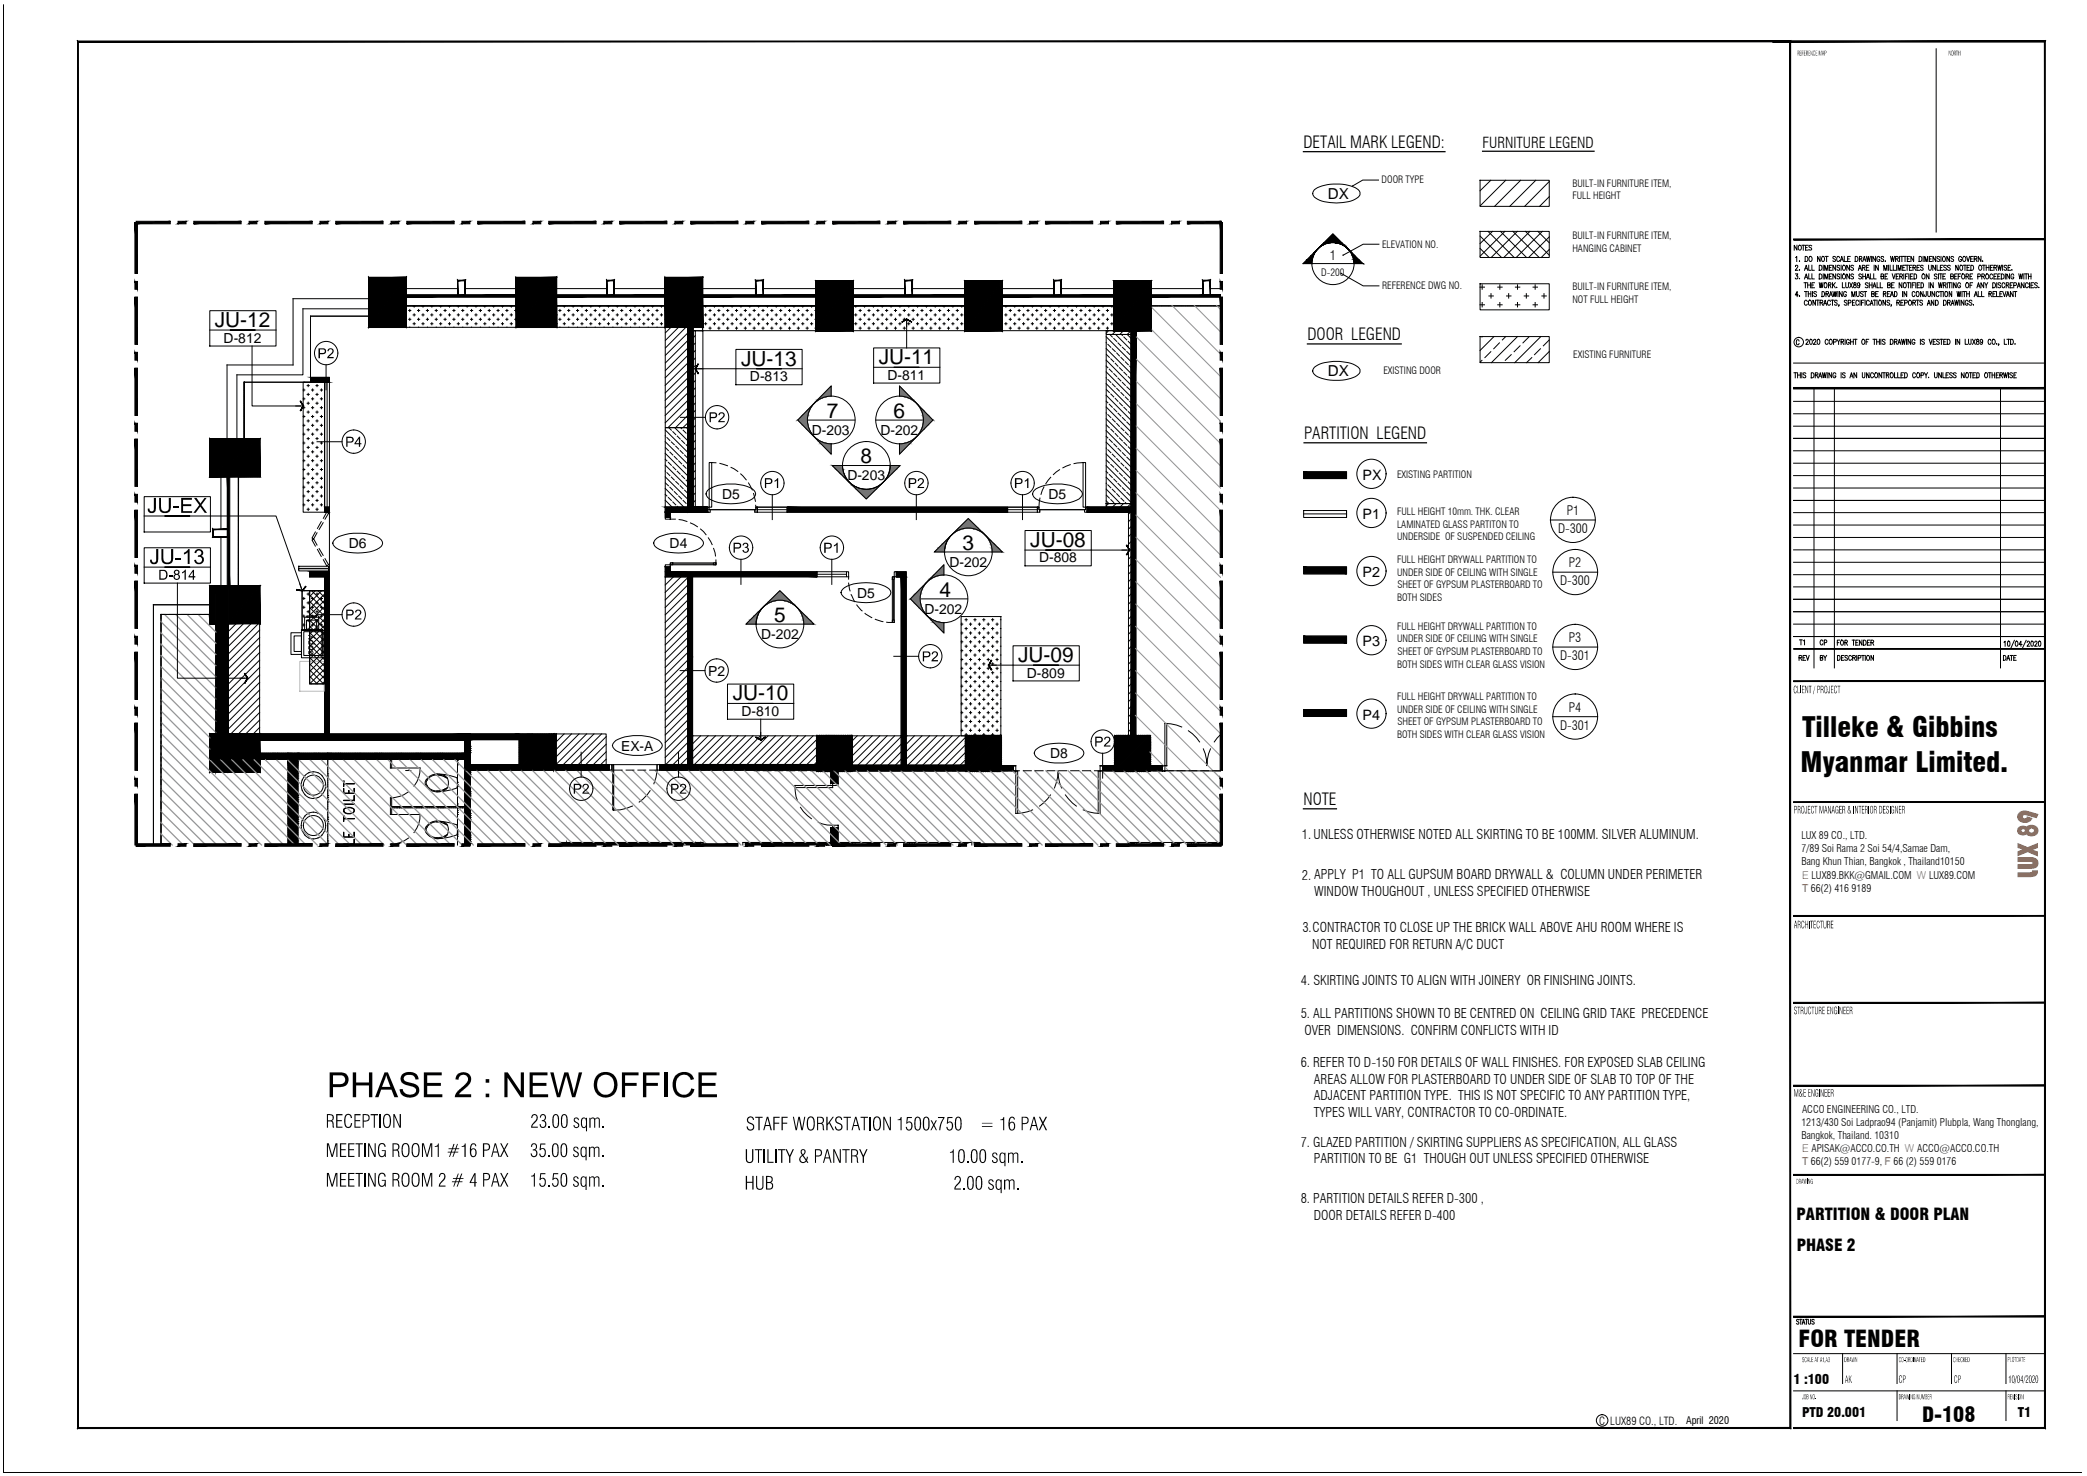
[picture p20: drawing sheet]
<svg xmlns="http://www.w3.org/2000/svg" width="420mm" height="297mm" viewBox="0 0 420 297" stroke-linecap="round" stroke-linejoin="round" font-family="sans-serif">
<defs><g id="words">
<g font-size="5.6">
<text x="362.8" y="148.3">Tilleke &amp; Gibbins</text>
<text x="362.5" y="155.4">Myanmar Limited.</text>
</g>
<text font-size="4.7" x="362.1" y="271.1">FOR TENDER</text>
<g font-size="4.2">
<text x="43.3" y="65.8">JU-12</text>
<text x="149.2" y="73.6">JU-13</text>
<text x="176.9" y="73.3">JU-11</text>
<text x="166.5" y="84.1">7</text>
<text x="179.9" y="84.1">6</text>
<text x="173.2" y="93.2">8</text>
<text x="193.8" y="110.6">3</text>
<text x="207.4" y="110.1">JU-08</text>
<text x="155.9" y="125.1">5</text>
<text x="189.2" y="120.1">4</text>
<text x="205" y="133.2">JU-09</text>
<text x="147.5" y="140.9">JU-10</text>
<text x="387" y="286.2">D-108</text>
</g>
<g font-size="3.4">
<text x="262.4" y="29.7">DETAIL MARK LEGEND:</text>
<text x="263.2" y="68.4">DOOR LEGEND</text>
<text x="262.5" y="88.3">PARTITION LEGEND</text>
<text x="262.4" y="162">NOTE</text>
</g>
<g font-size="3.3">
<text x="361.7" y="245.6">PARTITION &amp; DOOR PLAN</text>
<text x="361.7" y="251.8">PHASE 2</text>
</g>
<g font-size="3.1">
<text x="267.3" y="40">DX</text>
<text x="267.3" y="75.7">DX</text>
</g>
<text font-size="3" x="298.5" y="29.7">FURNITURE LEGEND</text>
<g font-size="2.9">
<text x="274.3" y="96.6">PX</text>
<text x="274.3" y="104.4">P1</text>
<text x="274.3" y="116.1">P2</text>
<text x="274.3" y="130">P3</text>
<text x="274.3" y="144.8">P4</text>
</g>
<g font-size="2.8">
<text x="45" y="69">D-812</text>
<text x="151" y="76.8">D-813</text>
<text x="178.7" y="76.4">D-811</text>
<text x="163.4" y="87.5">D-203</text>
<text x="177.3" y="87.5">D-202</text>
<text x="145.4" y="100.4">D5</text>
<text x="170.6" y="96.6">D-203</text>
<text x="211.1" y="100.4">D5</text>
<text x="70.2" y="110.3">D6</text>
<text x="134.8" y="110.3">D4</text>
<text x="209.2" y="113.2">D-808</text>
<text x="191.2" y="114">D-202</text>
<text x="172.5" y="120.3">D5</text>
<text x="186.1" y="123.5">D-202</text>
<text x="153.2" y="128.6">D-202</text>
<text x="142.6" y="136">P2</text>
<text x="206.7" y="136.4">D-809</text>
<text x="149.3" y="144.1">D-810</text>
<text x="125" y="151">EX-A</text>
<text x="211.4" y="152.6">D8</text>
</g>
<g font-size="2.7">
<text x="267.7" y="52.3">1</text>
<text x="262.1" y="168.9">1.UNLESS OTHERWISE NOTED ALL SKIRTING TO BE 100MM. SILVER ALUMINUM.</text>
<text x="262.1" y="177">2. APPLY P1 TO ALL GUPSUM BOARD DRYWALL &amp; COLUMN UNDER PERIMETER</text>
<text x="264.6" y="180.4">WINDOW THOUGHOUT , UNLESS SPECIFIED OTHERWISE</text>
<text x="262.2" y="187.6">3.CONTRACTOR TO CLOSE UP THE BRICK WALL ABOVE AHU ROOM WHERE IS</text>
<text x="264.2" y="191">NOT REQUIRED FOR RETURN A/C DUCT</text>
<text x="261.9" y="198.2">4. SKIRTING JOINTS TO ALIGN WITH JOINERY OR FINISHING JOINTS.</text>
<text x="261.9" y="204.9">5. ALL PARTITIONS SHOWN TO BE CENTRED ON CEILING GRID TAKE PRECEDENCE</text>
<text x="262.6" y="208.2">OVER DIMENSIONS. CONFIRM CONFLICTS WITH ID</text>
<text x="261.9" y="214.7">6. REFER TO D-150 FOR DETAILS OF WALL FINISHES. FOR EXPOSED SLAB CEILING</text>
<text x="264.5" y="218.1">AREAS ALLOW FOR PLASTERBOARD TO UNDER SIDE OF SLAB TO TOP OF THE</text>
<text x="264.5" y="221.4">ADJACENT PARTITION TYPE. THIS IS NOT SPECIFIC TO ANY PARTITION TYPE,</text>
<text x="264.5" y="224.8">TYPES WILL VARY, CONTRACTOR TO CO-ORDINATE.</text>
<text x="261.9" y="230.8">7. GLAZED PARTITION / SKIRTING SUPPLIERS AS SPECIFICATION, ALL GLASS</text>
<text x="264.5" y="234.1">PARTITION TO BE G1 THOUGH OUT UNLESS SPECIFIED OTHERWISE</text>
<text x="261.9" y="242.1">8. PARTITION DETAILS REFER D-300 ,</text>
<text x="264.5" y="245.5">DOOR DETAILS REFER D-400</text>
<text x="361" y="278.5">1 :100</text>
<text x="362.8" y="285.2">PTD 20.001</text>
<text x="406.2" y="285.2">T1</text>
</g>
<g font-size="2.6">
<text x="313.7" y="107.3">D-300</text>
<text x="315.4" y="103.7">P1</text>
<text x="314.1" y="117.8">D-300</text>
<text x="315.8" y="114.2">P2</text>
<text x="315.8" y="129.3">P3</text>
<text x="314.1" y="132.9">D-301</text>
<text x="315.8" y="143.3">P4</text>
<text x="314.1" y="146.9">D-301</text>
</g>
<g font-size="2.2" fill="#f26722">
<text x="362.8" y="176.8">E LUX89.BKK@GMAIL.COM W LUX89.COM</text>
<text x="362.8" y="179.5">T 66(2) 416 9189</text>
<text x="362.8" y="231.9">E APISAK@ACCO.CO.TH W ACCO@ACCO.CO.TH</text>
<text x="362.8" y="234.5">T 66(2) 559 0177-9, F 66 (2) 559 0176</text>
</g>
<text font-size="2.2" x="321.9" y="286.7">C LUX89 CO., LTD.</text>
<g font-size="2.1">
<text x="362.7" y="168.9">LUX 89 CO., LTD.</text>
<text x="362.7" y="171.5">7/89 Soi Rama 2 Soi 54/4,Samae Dam,</text>
<text x="362.7" y="174.2">Bang Khun Thian, Bangkok , Thailand10150</text>
<text x="362.7" y="226.6">1213/430 Soi Ladprao94 (Panjamit) Plubpla, Wang Thonglang,</text>
<text x="362.8" y="223.9">ACCO ENGINEERING CO., LTD.</text>
<text x="362.7" y="229.2">Bangkok, Thailand. 10310</text>
<text x="339.5" y="286.6">April 2020</text>
</g>
<g font-size="2">
<text x="278.2" y="36.9">DOOR TYPE</text>
<text x="316.6" y="37.5">BUILT-IN FURNITURE ITEM,</text>
<text x="316.6" y="40.1">FULL HEIGHT</text>
<text x="278.2" y="50">ELEVATION NO.</text>
<text x="316.6" y="48.1">BUILT-IN FURNITURE ITEM,</text>
<text x="316.6" y="50.7">HANGING CABINET</text>
<text x="266" y="55.5">D-200</text>
<text x="278.2" y="58.1">REFERENCE DWG NO.</text>
<text x="316.6" y="58.4">BUILT-IN FURNITURE ITEM,</text>
<text x="316.6" y="60.9">NOT FULL HEIGHT</text>
<text x="278.5" y="75.3">EXISTING DOOR</text>
<text x="316.7" y="72.1">EXISTING FURNITURE</text>
<text x="281.2" y="96.1">EXISTING PARTITION</text>
<text x="281.2" y="103.6">FULL HEIGHT 10mm. THK. CLEAR</text>
<text x="281.2" y="106.2">LAMINATED GLASS PARTITON TO</text>
<text x="281.2" y="113.3">FULL HEIGHT DRYWALL PARTITION TO</text>
<text x="281.2" y="108.7">UNDERSIDE OF SUSPENDED CEILING</text>
<text x="281.2" y="115.8">UNDER SIDE OF CEILING WITH SINGLE</text>
<text x="281.3" y="118.4">SHEET OF GYPSUM PLASTERBOARD TO</text>
<text x="281.2" y="120.9">BOTH SIDES</text>
<text x="281.2" y="126.8">FULL HEIGHT DRYWALL PARTITION TO</text>
<text x="281.2" y="129.3">UNDER SIDE OF CEILING WITH SINGLE</text>
<text x="281.3" y="131.8">SHEET OF GYPSUM PLASTERBOARD TO</text>
<text x="281.2" y="134.4">BOTH SIDES WITH CLEAR GLASS VISION</text>
<text x="281.2" y="140.9">FULL HEIGHT DRYWALL PARTITION TO</text>
<text x="281.2" y="143.4">UNDER SIDE OF CEILING WITH SINGLE</text>
<text x="281.2" y="148.5">BOTH SIDES WITH CLEAR GLASS VISION</text>
<text x="281.3" y="146">SHEET OF GYPSUM PLASTERBOARD TO</text>
</g>
</g></defs>
<!-- layer: D100_GENERAL LAYOUT PLAN|H -->
<g fill="#000" stroke="#000" stroke-width=".2">
<path d="M133.9 102.1h4.5v1zM133.9 102.1h4.5zM218.8 102.1h8.9zM218.8 102.1h8.9v1z"/>
<path d="M62.5 75.9l3.8 1v-1zM62.5 75.9l3.8 1h-3.8z"/>
<path d="M138.5 65.9l1 36.2v-36.2zM138.5 65.9l1 36.2h-1.1z"/>
<path d="M62.3 115.1l3 1v-1zM62.3 115.1l3 1h-3z"/>
<path d="M65.3 115.1l1 16.2v-16.2zM65.3 115.1l1 16.2h-1z"/>
<path d="M65.3 115.1l1 16.2v-16.2zM65.3 115.1l1 16.2h-1z"/>
<path d="M65.3 102.1l1 1v-1zM65.3 102.1l1 1h-1z"/>
<path d="M133.9 103.1l1 1v-1zM133.9 103.1l1 1h-1z"/>
<path d="M133.9 114.1l1 1v-1zM133.9 114.1l1 1h-1z"/>
<path d="M138.4 102.1h1.1zM138.4 102.1h1.1z"/>
<path d="M138.4 102.1h1.1zM138.4 102.1h1.1z"/>
<path d="M138.4 102.2v.9zM138.4 102.2h.9l-.9 .9z"/>
<path d="M133.9 103.1h4.5zM133.9 102.1l4.5 1h-4.5z"/>
<path d="M138.5 103.1h4zM138.6 103.1h3.9zM138.5 103.1h4z"/>
<path d="M138.5 116.1l.9 16.1v-16.1zM138.5 116.1l.9 16.1h-.9z"/>
<path d="M139.5 102.1h1.6zM139.5 102.1h1.6z"/>
<path d="M138.4 102.1l.9 .1 .2-.1zM138.4 102.1l.9 .1h-.9z"/>
<path d="M139.5 102.1h2.9zM139.5 102.1h2.9z"/>
<path d="M139.5 102.1l2.9 .1v-.1zM139.5 102.1l2.9 .1h-3.1z"/>
<path d="M139.3 102.2l3.2 .9-.1-.9zM138.5 103.1l.8-.9 3.2 .9z"/>
<path d="M133.9 115.1l30.6 1v-1zM133.9 115.1l30.6 1h-30.6z"/>
<path d="M180.5 115.1l1.9 1v-1zM180.5 115.1l1.9 1h-1.9zM180.5 116.1h1.9zM180.5 116.1h1.9z"/>
<path d="M181.4 116.1l1 38.9v-38.9zM181.4 116.1l1 38.9h-1z"/>
<path d="M158.5 102.1l44.3 1v-1zM158.5 102.1l44.3 1h-44.3z"/>
<path d="M218.8 103.1h8.9zM218.8 102.1l8.9 1h-8.9z"/>
<path d="M65.3 131.3l1 16.4v-16.4zM65.3 131.3l1 16.4h-1z"/>
<path d="M65.3 131.3l1 16.4v-16.4zM65.3 131.3l1 16.4h-1z"/>
<path d="M138.5 132.2l.9 22.7v-22.7zM138.5 132.2l.9 22.7h-.9z"/>
<path d="M115.5 153.9l7.1 1.1v-1.1zM115.5 153.9l7.1 1.1h-7.1z"/>
<path d="M132.8 153.9l2 1.1v-1.1zM132.8 153.9l2 1.1h-2z"/>
</g>
<!-- layer: D100_GENERAL LAYOUT PLAN|EX Wall -->
<g fill="none" stroke="#000" stroke-width=".2">
<path d="M81.8 58.1h10.3M93.7 58.1h10.3M112 58.1h10.2M123.6 58.1h10.3M141.5 58.1h10.6M153.7 58.1h10.5M164.2 58.4v1.6M165.2 56.6h-1v1M166 56.6h1.6M168.4 56.6h1.6M170.8 56.6h.9v1M171.7 58.1h10.4"/>
<path d="M171.7 58.4v1.6M183.7 58.1h10.6M201.7 58.1h10.5M213.6 58.1h10.6M231.8 58.1h10.3M243.7 58.1h2M74.2 62.1h-13.2v13.3h-13.3v12.9M74.2 60.1h-15.2v13.3h-13.3v14.9M74.2 63.6h-11.7v13.3h-13.3v11.4M74.2 63.1v.3M74.2 63.5v.3M74.2 63.9v.4"/>
<path d="M74.2 64.4v.3M74.2 64.8v.3M74.2 65.2v.5M74.2 65.9h.1M74.4 65.9h.1M74.6 65.9h.3M75 65.9h.3M75.3 65.9h.3M75.7 65.9h.1M75.9 65.9h.3M76.3 65.9h.3M76.7 65.9h.2"/>
<path d="M77 65.9h.1M77.2 65.9h.3M77.6 65.9h.3M78 65.9h.3M78.3 65.9h.1M78.5 65.9h.3M78.9 65.9h.3M79.3 65.9h.3M79.7 65.9h.1M79.8 65.9h.3M80.2 65.9h.3M80.6 65.9h.3"/>
<path d="M81 65.9h.1M81.1 65.9h.3M81.5 65.9h.1M81.8 65.7l-.1 .2M81.8 61.6h22.2M81.8 60.9v.3M81.8 61.3v.4M81.8 61.8v.3M81.8 62.2v.3M81.8 62.6v.4M81.8 63.1v.3M81.8 63.5v.3"/>
<path d="M81.8 63.9v.4M81.8 64.4v.3M81.8 64.8v.3M81.8 65.2v.5M104 60.9v.3M104 61.3v.4M104 61.8v.3M104 62.2v.3M104 62.6v.4M104 63.1v.3M104 63.5v.3M104 63.9v.4"/>
<path d="M104 64.4v.3M104 64.8v.3M104 65.2v.5M104 65.7v.2M112 61.6h21.9M112 60.9v.3M112 61.3v.4M112 61.8v.3M112 62.2v.3M112 62.6v.4M112 63.1v.3M112 63.5v.3"/>
<path d="M112 63.9v.4M112 64.4v.3M112 64.8v.3M112 65.2v.5M112 65.7v.2M133.9 65.9h.4M134.4 65.9h.2M134.7 65.9h.3M135.1 65.9h.5M135.7 65.9h.3M136 65.9h.3M136.4 65.9h.5"/>
<path d="M137 65.9h.3M137.4 65.9h.3M137.7 65.9h.5M138.3 65.9h.3M138.7 65.9h.3M139.1 65.9h.4M139.6 65.9h.3M140 65.9h.3M140.4 65.9h.4M140.9 65.9h.3M141.4 65.5v.4h-.1M141.4 61.6v.3"/>
<path d="M141.4 62v.3M141.4 62.4v.4M141.4 62.9v.3M141.4 63.3v.3M141.4 63.7v.4M141.4 64.2v.3M141.4 64.6v.3M141.4 65v.4M141.5 61.6h22.7M164.1 61.6l.1 .1M164.2 66.4v.1h.4M164.2 65.5v1h1.3"/>
<path d="M164.2 60.7v1.9M164.2 62.7v.3M164.2 63.1v2.1M164.2 65.3v.3M164.2 65.7v.3M164.2 66.1v.3M164.7 66.5h.4M165.6 66.5h.3M166 66.5h1.8M167.8 66.5h.3M168.2 66.5h2.2M170.8 66.5h.3"/>
<path d="M171.2 66.5h.3M171.7 66.4v.1h-.1M171.7 65.5v1h-1.2M171.7 61.6h22.6M171.7 60.7v1.9M171.7 62.7v.3M171.7 63.1v2.1M171.7 65.3v.3M171.7 65.7v.3M171.7 66.1v.3M171.9 61.6h-.2v.1M194.1 61.6h.2v.1"/>
<path d="M194.3 66.4l.1 .1M194.3 61.8v.3M194.3 62.1v.1M194.3 62.3v.3M194.3 62.7v.3M194.3 63.1v.3M194.3 63.5v.4M194.3 64v.3M194.3 64.4v.3M194.3 64.8v.4M194.3 65.3v.3M194.3 65.7v.3"/>
<path d="M194.3 66.1v.3M194.5 66.5h.3M194.8 66.5h.3M195.2 66.5h.5M195.8 66.5h.3M196.2 66.5h.3M196.5 66.5h.5M197.1 66.5h.3M197.5 66.5h.3M197.9 66.5h.4M198.4 66.5h.3M198.8 66.5h.3"/>
<path d="M199.2 66.5h.4M199.7 66.5h.3M200.1 66.5h.3M200.5 66.5h.4M201 66.5h.3M201.4 66.5h.1M201.7 66.4v.1h-.1M201.7 61.6h22.5M201.7 61.8v.3M201.7 62.1v.1M201.7 62.3v.3M201.7 62.7v.3"/>
<path d="M201.7 63.1v.3M201.7 63.5v.4M201.7 64v.3M201.7 64.4v.3M201.7 64.8v.4M201.7 65.3v.3M201.7 65.7v.3M201.7 66.1v.3M201.9 61.6h-.2v.1M224.1 61.6l.1 .1M224.2 66.4v.1h.2M224.2 61.8v.3"/>
<path d="M224.2 62.1v.1M224.2 62.3v.3M224.2 62.7v.3M224.2 63.1v.3M224.2 63.5v.4M224.2 64v.3M224.2 64.4v.3M224.2 64.8v.4M224.2 65.3v.3M224.2 65.7v.3M224.2 66.1v.3M224.5 66.5h.1"/>
<path d="M224.6 66.5h.3M225 66.5h.3M225.4 66.5h.3M225.8 66.5h.1M226 66.5h.3M226.3 66.5h.3M226.7 66.5h.3M227.1 66.5h.1M227.3 66.5h.3M227.7 66.5h.3M228 66.5h.3M228.4 66.5h.5"/>
<path d="M229 66.5h.3M229.3 66.5h.3M229.7 66.5h.5M230.3 66.5h.3M230.7 66.5h.3M231 66.5h.5M231.8 66.4v.1h-.2M231.8 61.6h13.9M231.8 61.8v.3M231.8 62.1v.1M231.8 62.3v.3M231.8 62.7v.3"/>
<path d="M231.8 63.1v.3M231.8 63.5v.4M231.8 64v.3M231.8 64.4v.3M231.8 64.8v.4M231.8 65.3v.3M231.8 65.7v.3M231.8 66.1v.3M231.9 61.6l-.1 .1M44.5 95.9v10.6M48 95.9v22.1M48.1 95.9l-.1 .1"/>
<path d="M48.2 95.9h.3M48.6 95.9h.3M49 95.9h.4M49.2 88.2v.1h.3M49.5 95.9h.3M49.6 88.3h.3M49.9 95.9h.3M49.9 88.3h.5M50.3 95.9h.4M50.5 88.3h.3M50.8 95.9h.3M50.9 88.3h.3"/>
<path d="M51.2 95.9h.3M51.3 88.3h.2M51.6 95.9h.5M51.6 88.3h.1M51.8 88.3h.3M52.2 88.3l.1 .1M52.3 95.5v.4h-.2M52.3 88.5v.3M52.3 88.9v.5M52.3 89.5v.2M52.3 89.8v.3M52.3 90.2v.5"/>
<path d="M52.3 90.8v.3M52.3 91.1v.3M52.3 91.5v.5M52.3 92.1v.3M52.3 92.5v.3M52.3 92.8v.5M52.3 93.4v.3M52.3 93.8v.3M52.3 94.1v.5M52.3 94.7v.3M52.3 95.1v.3M44.5 108v10"/>
<path d="M48 117.9h4.3v7.6h-4.3M42.1 123.7h-9.7v46.4M42.3 121.7h-11.4v48.4M43.5 125.5h2.5v22.2h-2.5zM43.5 125.5v22.2M51.9 125.5h-5.9v22.2M52.3 151.6h41.3v1.2h-41.3zM52.3 151.6h.1M52.3 147.9v.1M52.3 148v.1M52.3 152.8h.1M52.3 147.7h42.4v1.3h-42.4z"/>
<path d="M52.4 151.6h.2M52.4 152.8h.2M52.7 151.6h.1M52.7 152.8h.1M52.9 151.6h.2M52.9 152.8h.2M53.1 151.6h.1M53.1 152.8h.1M53.3 151.6h.2M53.3 152.8h.2M53.5 151.6h.2M53.5 152.8h.2"/>
<path d="M53.7 151.6h.2M53.7 152.8h.2M54 151.6h.3M54 152.8h.3M54.4 151.6h.1M54.4 152.8h.1M54.6 151.6h.2M54.6 152.8h.2M54.8 151.6h.1M54.8 152.8h.1M54.9 151.6h.1M54.9 152.8h.1"/>
<path d="M55 151.6h.3M55 152.8h.3M55.4 151.6h.1M55.4 152.8h.1M55.4 151.6h.3M55.4 152.8h.3M55.8 151.6h.1M55.8 152.8h.1M56 151.6h.2M56 152.8h.2M56.2 151.6h.1M56.2 152.8h.1"/>
<path d="M56.4 151.6h.2M56.4 152.8h.2M56.6 151.6h.4M56.6 152.8h.4M57.1 151.6h.1M57.1 152.8h.1M57.2 151.6h.2M57.2 152.8h.2M57.5 151.6h.1M57.5 152.8h.1M57.6 151.6h.4M57.6 152.8h.4"/>
<path d="M58 159.7v.2M58 159.3v.2M58 158.9v.2M58 158.5v.2M58 158v.2M58 157.9h.1M58 157.5v.3M58 157.4h.1M58 157.1v.3M58 157h.1M58 156.6v.2M58 156.6h.1"/>
<path d="M58 156.2v.2M58 155.8v.2M58 155.4v.2M58 154.8v.4M58 154.5v.2M58 154.1v.2M58 153.7v.2M58 153.5h.1M58 153.2v.3M58 153.1h.1M58 152.7v.3M58 152.7h.1"/>
<path d="M58 152.3v.2M58 152.2h.1M58 151.8v.3M58 151.6v.2M58 152.1v.1M58 152.5v.1M58 153.1v.1M58 153.5v.1M58 153.9v.2M58 154.3v.2M58 155.2v.1M58 155.6v.1"/>
<path d="M58 156v.2M58 156.5h.1M58 156.9v.1M58 157.9v.1M58 158.3v.1M58 158.7v.1M58 159.1v.2M58 159.6v.1M58 160v.1M58.1 151.6h.2M58.1 152.8h.2M58.3 151.6h.1"/>
<path d="M58.3 152.8h.1M58.5 151.6h.2M58.5 152.8h.2M58.7 151.6h.2M58.7 152.8h.2M58.9 151.6h.2M58.9 152.8h.2M59.2 151.6h.1M59.2 152.8h.1M59.3 151.6h.1M59.3 152.8h.1M59.3 151.6h.4"/>
<path d="M59.3 152.8h.4M59.7 151.6h.1M59.7 152.8h.1M59.8 151.6h.3M59.8 152.8h.3M60 159.7v.2M60 159.3v.2M60 158.9v.2M60 158.5v.2M60 158v.2M60 157.4v.6M60 157.2v.2"/>
<path d="M60 156.8v.2M60 156.6h.1M60 156.2v.3M60 156.2h.1M60 155.8v.3M60 155.7h.1M60 155.4v.2M60 154.8v.4M60 154.5v.2M60 154.1v.2M60 153.7v.2M60 153.2v.3"/>
<path d="M60 152.7v.5M60 152.4v.2M60 152.2h.1M60 151.8v.4M60 151.8h.1M60 151.6v.2M60 152.3v.1M60 153.5v.1M60 153.9v.2M60 154.3v.2M60 155.2v.1M60 155.6v.1"/>
<path d="M60 156.6v.1M60 157v.1M60 158.3v.1M60 158.7v.1M60 159.1v.2M60 159.6v.1M60 160v.1M60.1 151.6h.1M60.1 152.8h.1M60.2 151.6h.1M60.2 152.8h.1M60.3 151.6h.4"/>
<path d="M60.3 152.8h.4M60.7 151.6h.2M60.7 152.8h.2M61 151.6h.1M61 152.8h.1M61.2 151.6h.2M61.2 152.8h.2M61.4 159.9a2.32 2.32 0 0 0 3.4 0M61.4 156.1a2.79 2.79 0 0 0 0 3.8M61.4 151.6h.1M61.4 152.8h.1M61.6 151.6h.2"/>
<path d="M61.6 152.8h.2M61.8 151.6h.2M61.8 152.8h.2M62 151.6h.2M62 152.8h.2M62.3 151.6h.5M62.3 152.8h.5M62.9 151.6h.2M62.9 152.8h.2M63.1 151.6h.1M63.1 152.8h.1M63.2 151.6h.1"/>
<path d="M63.2 152.8h.1M63.3 151.6h.2M63.3 152.8h.2M63.5 151.6h.1M63.5 152.8h.1M63.7 151.6h.1M63.7 152.8h.1M63.7 151.6h.3M63.7 152.8h.3M64.1 151.6h.1M64.1 152.8h.1M64.2 151.6h.3"/>
<path d="M64.2 152.8h.3M64.5 151.6h.1M64.5 152.8h.1M64.7 151.6h.2M64.7 152.8h.2M64.8 156.1l.5 .9M64.8 156.1a2.32 2.32 0 0 0-3.4 0M64.9 151.6h.6M64.9 152.8h.6M65.3 159l-.5 .9M65.4 157a2.98 2.98 0 0 1 0 2.1M65.5 151.6h.2"/>
<path d="M65.5 152.8h.2M65.8 151.6h.1M65.8 152.8h.1M65.9 151.6h.3M65.9 152.8h.3M66 159.7v.2M66 159.3v.2M66 158.9v.2M66 158.5v.2M66 158v.2M66 157.4v.6M66 157.2v.2"/>
<path d="M66 156.8v.2M66 156.6h.1M66 156.2v.3M66 156.2h.1M66 155.8v.3M66 155.7h.1M66 155.4v.2M66 154.8v.4M66 154.5v.2M66 154.1v.2M66 153.7v.2M66 153.2v.3"/>
<path d="M66 152.7v.5M66 152.4v.2M66 152.2h.1M66 151.8v.4M66 151.8h.1M66 151.6v.2M66 152.3v.1M66 153.5v.1M66 153.9v.2M66 154.3v.2M66 155.2v.1M66 155.6v.1"/>
<path d="M66 156.6v.1M66 157v.1M66 158.3v.1M66 158.7v.1M66 159.1v.2M66 159.6v.1M66 160v.1M66.2 151.6h.1M66.2 152.8h.1M66.4 151.6h.2M66.4 152.8h.2M66.6 151.6h.1"/>
<path d="M66.6 152.8h.1M66.8 151.6h.2M66.8 152.8h.2M67 151.6h.5M67 152.8h.5M67.6 151.6h.1M67.6 152.8h.1M67.6 151.6h.4M67.6 152.8h.4M68 151.6h.1M68 152.8h.1M68.1 151.6h.1"/>
<path d="M68.1 152.8h.1M68.2 151.6h.2M68.2 152.8h.2M68.4 151.6h.1M68.4 152.8h.1M68.5 151.6h.1M68.5 152.8h.1M68.6 151.6h.2M68.6 152.8h.2M68.9 151.6h.1M68.9 152.8h.1M69 151.6h.2"/>
<path d="M69 152.8h.2M69.2 158.7v.9h2v-.9h.2v1h-2.2zM69.2 157.2v1.1zM69.2 157.7h2.2l-2.2 .1M69.3 151.6h.1M69.3 152.8h.1M69.5 151.6h.2M69.5 152.8h.2M69.7 151.6h.6M69.7 152.8h.6M70.2 159.6v-.5h.1v.5M70.3 151.6h.2"/>
<path d="M70.3 152.8h.2M70.6 151.6h.1M70.6 152.8h.1M70.7 151.6h.2M70.7 152.8h.2M71 151.6h.1M71 152.8h.1M71.1 151.6h.3M71.1 152.8h.3M71.4 151.6h.1M71.4 152.8h.1M71.5 151.6h.1"/>
<path d="M71.5 152.8h.1M71.6 151.6h.3M71.6 152.8h.3M72 151.6h.1M72 152.8h.1M72 151.6h.3M72 152.8h.3M72.4 151.6h.1M72.4 152.8h.1M72.4 151.6h.5M72.4 152.8h.5M73 151.6h.2"/>
<path d="M73 152.8h.2M73.2 151.6h.1M73.2 152.8h.1M73.4 151.6h.2M73.4 152.8h.2M73.6 151.6h.2M73.6 152.8h.2M73.8 151.6h.2M73.8 152.8h.2M74.1 151.6h.1M74.1 152.8h.1M74.2 151.6h.3"/>
<path d="M74.2 152.8h.3M74.5 151.6h.5M74.5 152.8h.5M75.1 151.6h.2M75.1 152.8h.2M75.3 151.6h.1M75.3 152.8h.1M75.5 151.6h.1M75.5 152.8h.1M75.5 151.6h.2M75.5 152.8h.2M75.8 151.6h.1"/>
<path d="M75.8 152.8h.1M75.9 151.6h.1M75.9 152.8h.1M75.9 151.6h.4M75.9 152.8h.4M76.3 151.6h.1M76.3 152.8h.1M76.4 151.6h.1M76.4 152.8h.1M76.5 151.6h.2M76.5 152.8h.2M76.7 151.6h.1"/>
<path d="M76.7 152.8h.1M76.8 151.6h.1M76.8 152.8h.1M76.9 151.6h.2M76.9 152.8h.2M77.2 151.6h.5M77.2 152.8h.5M77.8 151.6h.2M77.8 152.8h.2M78 151.6h.1M78 152.8h.1M78.2 151.6h.2"/>
<path d="M78.2 152.8h.2M78.4 151.6h.2M78.4 152.8h.2M78.6 151.6h.2M78.8 152.8h-.2v1.8h6a5.4 5.4 0 0 1-1.3 3.6M78.9 151.6h.1M79 152.8h-.1v1.8M79 151.6h.2M79 152.8h.2M79.3 151.6h.4M79.3 152.8h.4M79.7 151.6h.1"/>
<path d="M79.7 152.8h.1M79.8 151.6h.1M79.8 152.8h.1M79.9 151.6h.3M79.9 152.8h.3M80.2 151.6h.1M80.2 152.8h.1M80.3 151.6h.3M80.3 152.8h.3M80.7 151.6h.1M80.7 152.8h.1M80.8 151.6h.3"/>
<path d="M80.8 152.8h.3M81.1 151.6h.1M81.1 152.8h.1M81.3 151.6h.2M81.3 152.8h.2M81.5 151.6h.1M81.5 152.8h.1M81.7 151.6h.2M81.7 152.8h.2M81.7 155.1h1M81.9 151.6h.4M81.9 152.8h.4"/>
<path d="M82.2 159.3a5.8 5.8 0 0 1-3.6 1.3v3.3M82.4 151.6h.1M82.4 152.8h.1M82.5 151.6h.2M82.5 152.8h.2M82.8 151.6h.1M82.8 152.8h.1M83 151.6h.2M83 152.8h.2M83.2 151.6h.1M83.2 152.8h.1M83.4 151.6h.2"/>
<path d="M83.4 152.8h.2M83.6 151.6h.1M83.6 152.8h.1M83.8 151.6h.1M83.8 152.8h.1M83.8 151.6h.2M83.8 152.8h.2M84.1 151.6h.1M84.1 152.8h.1M84.2 151.6h.1M84.2 152.8h.1M84.2 151.6h.4"/>
<path d="M84.2 152.8h.4M84.6 151.6h.1M84.6 152.8h.1M84.7 151.6h.3M84.7 152.8h.3M85 151.6h.2M85 152.8h.2M85.2 151.6h.2M85.2 152.8h.2M85.5 151.6h.1M85.5 152.8h.1M85.6 151.6h.2"/>
<path d="M85.6 152.8h.2M85.9 158.2a2.43 2.43 0 0 0 2.1 1.1M85.9 151.6h.1M85.9 152.8h.1M86 158.1a2.89 2.89 0 0 0 2.7 1l.6-.1 .7-.5M86 157a.78 .78 0 0 0 0 1.1M86 151.6h.3M86 152.8h.3M86.3 151.6h.1M86.3 152.8h.1M86.5 151.6h.2M86.5 152.8h.2"/>
<path d="M86.7 151.6h.2M86.7 152.8h.2M86.9 151.6h.2M86.9 152.8h.2M87.2 151.6h.1M87.2 152.8h.1M87.3 151.6h.2M87.3 152.8h.2M87.6 151.6h.1M87.6 152.8h.1M87.7 151.6h.4M87.7 152.8h.4"/>
<path d="M88 155.7l2.3 .3 1.7 .5 .1 .8-.1 1.2-1.7 .6-2.3 .2M88.1 151.6h.1M88.1 152.8h.1M88.2 151.6h.3M88.2 152.8h.3M88.5 151.6h.1M88.5 152.8h.1M88.6 151.6h.1M88.6 152.8h.1M88.7 151.6h.2M88.7 152.8h.2M89 151.6h.1"/>
<path d="M89 152.8h.1M89.1 151.6h.3M89.1 152.8h.3M89.4 151.6h.1M89.4 152.8h.1M89.6 151.6h.2M89.6 152.8h.2M89.8 151.6h.1M89.8 152.8h.1M89.9 156.5l-.5-.5-.9-.2a2.47 2.47 0 0 0-2.9 1.7l.2 .7M89.9 158.7l-.6 .5-1.3 .1M90 156.4a2.18 2.18 0 0 1 0 2.3"/>
<path d="M90 151.6h.2M90 152.8h.2M90 156.6l-.9-.5-.6-.1a2.27 2.27 0 0 0-2.5 1M90.2 151.6h.2M90.2 152.8h.2M90.4 151.6h.4M90.4 152.8h.4M90.8 151.6h.2M90.8 152.8h.2M91.1 151.6h.1M91.1 152.8h.1M91.3 151.6h.2"/>
<path d="M91.3 152.8h.2M91.5 151.6h.1M91.5 152.8h.1M91.7 151.6h.2M91.7 152.8h.2M91.9 151.6h.1M91.9 152.8h.1M92.1 151.6h.1M92.1 152.8h.1M92.1 151.6h.3M92.1 153.1h.1M92.1 153.1v.4"/>
<path d="M92.1 153.5h.1M92.1 153.7v.2M92.1 153.9h.1M92.1 154.1v.2M92.1 154.5v.2M92.1 154.8v.4M92.1 155.4v.2M92.1 155.8v.2M92.1 156.2v.2M92.1 156.6v.2M92.1 157.1v.2M92.1 157.4h.1"/>
<path d="M92.1 157.5v.3M92.1 157.9h.1M92.1 158v.2M92.1 158.3h.1M92.1 158.5v.2M92.1 158.9v.2M92.1 159.3v.2M92.1 159.7v.2M92.1 153.5v.1M92.1 154v.1M92.1 154.3v.2M92.1 155.2v.1"/>
<path d="M92.1 155.6v.1M92.1 156v.2M92.1 156.5v.1M92.1 156.9v.1M92.1 157.3v.1M92.1 157.9v.1M92.1 158.3v.1M92.1 158.7v.1M92.1 159.1v.2M92.1 159.6v.1M92.1 160v.1M92.4 152.8h-.3v.2"/>
<path d="M92.5 151.6h.1M92.5 152.8h.1M92.5 151.6h.4M92.5 152.8h.4M92.9 151.6h.1M92.9 152.8h.1M93.1 152.8h.5v.2M93.6 149.2v2.4h-.5M93.6 159.7v.2M93.6 159.3v.2M93.6 158.9v.2M93.6 158.5v.2"/>
<path d="M93.6 158.3h.1M93.6 158v.2M93.6 157.9h.1M93.6 157.5v.3M93.6 157.4h.1M93.6 157.1v.2M93.6 156.6v.2M93.6 156.2v.2M93.6 155.8v.2M93.6 155.4v.2M93.6 154.8v.4M93.6 154.5v.2"/>
<path d="M93.6 154.1v.2M93.6 153.9h.1M93.6 153.7v.2M93.6 153.5h.1M93.6 153.1v.4M93.6 153.1h.1M93.6 153.5v.1M93.6 154v.1M93.6 154.3v.2M93.6 155.2v.1M93.6 155.6v.1M93.6 156v.2"/>
<path d="M93.6 156.5v.1M93.6 156.9v.1M93.6 157.3v.1M93.6 157.9v.1M93.6 158.3v.1M93.6 158.7v.1M93.6 159.1v.2M93.6 159.6v.1M93.6 160v.1M94.7 159.8v.3M94.7 159.8h.1M94.7 159.4v.3"/>
<path d="M94.7 159.3h.1M94.7 158.8v.5M94.7 158.5v.3M94.7 158.1v.2M94.7 157.7v.2M94.7 157.3v.2M94.7 156.8v.4M94.7 156.4v.2M94.7 155.9v.3M94.7 155.8h.1M94.7 155.4v.4M94.7 155.4h.1"/>
<path d="M94.7 155v.4M94.7 155h.1M94.7 154.6v.2M94.7 154.2v.4M94.7 153.8v.2M94.7 153.2v.3M94.7 152.9v.2M94.7 152.5v.2M94.7 152.1v.2M94.7 151.6v.2M94.7 151.5h.1M94.7 151.1v.3"/>
<path d="M94.7 151h.1M94.7 150.7v.3M94.7 150.6h.1M94.7 150.2v.3M94.7 150.2h.1M94.7 149.8v.2M94.7 149.4v.2M94.7 149v.2M94.7 153.9h17.3v1.1h-17.3zM94.7 147.7h9.8v1.1h-9.8zM94.7 148.8v.1M94.7 149.2v.2"/>
<path d="M94.7 149.6v.2M94.7 150.1v.1M94.7 150.5v.1M94.7 151.5v.1M94.7 151.9v.1M94.7 152.3v.1M94.7 152.7v.2M94.7 153.6v.1M94.7 154v.1M94.7 154.9h.1M94.7 156.3v.1M94.7 156.7v.1"/>
<path d="M94.7 157.5v.1M94.7 157.9v.2M94.7 158.4v.1M94.7 155h.2M94.7 153.9h.2M94.7 148.8h.2M94.9 155h.2M95 148.8h.2M95 153.9h.2M95 155h.2M95.1 155h.3M95.2 153.9h.2"/>
<path d="M95.2 148.8h.2M95.3 155h.2M95.4 148.8h.2M95.4 153.9h.2M95.4 155h.2M95.5 155h.3M95.7 153.9h.1M95.7 148.8h.1M95.7 155h.2M95.8 148.8h.2M95.8 153.9h.2M95.8 155h.2"/>
<path d="M96 155h.5M96.1 148.8h.5M96.1 153.9h.5M96.1 155h.2M96.4 155h.2M96.5 155h.3M96.6 148.8h.1M96.6 153.9h.1M96.6 155h.1M96.7 148.8h.3M96.7 153.9h.3M96.7 155h.3"/>
<path d="M96.8 155h.1M97 155h.2M97.1 148.8h.1M97.1 153.9h.1M97.1 155h.1M97.1 148.8h.3M97.1 153.9h.3M97.1 155h.3M97.2 155h.1M97.4 155h.1M97.4 155h.2M97.5 148.8h.1"/>
<path d="M97.5 153.9h.1M97.5 155h.1M97.5 155h.2M97.6 155h.6M97.6 148.8h.3M97.6 153.9h.3M97.8 155h.1M97.9 155h.1M97.9 153.9h.1M97.9 148.8h.1M98.1 148.8h.2M98.1 153.9h.2"/>
<path d="M98.1 155h.2M98.2 155h.1M98.2 155h.3M98.3 153.9h.2M98.3 148.8h.2M98.4 155h.2M98.5 148.8h.2M98.5 153.9h.2M98.5 155h.2M98.6 155h.5M98.7 148.8h.6M98.7 153.9h.6"/>
<path d="M98.8 155h.2M99 155h.3M99.2 155h.2M99.3 148.8h.3M99.3 153.9h.3M99.3 155h.3M99.5 155h.2M99.6 153.9h.1M99.6 148.8h.1M99.6 155h.3M99.8 148.8h.2M99.8 153.9h.2"/>
<path d="M99.8 155h.2M99.9 155h.2M100 153.9h.1M100 148.8h.1M100.1 155h.2M100.2 148.8h.2M100.2 153.9h.2M100.2 155h.2M100.3 155h.3M100.4 153.9h.2M100.4 148.8h.2M100.5 155h.2"/>
<path d="M100.6 148.8h.2M100.6 153.9h.2M100.6 155h.2M100.7 155h.3M100.9 153.9h.1M100.9 148.8h.1M100.9 155h.2M101 148.8h.1M101 153.9h.1M101 155h.1M101 148.8h.4M101 153.9h.4"/>
<path d="M101 155h.4M101.2 155h.1M101.3 155h.5M101.4 148.8h.1M101.4 153.9h.1M101.4 155h.1M101.5 148.8h.3M101.5 153.9h.3M101.5 155h.2M101.7 155h.1M101.8 155h.3M101.8 148.8h.1"/>
<path d="M101.8 153.9h.1M101.8 155h.1M101.9 155h.1M101.9 153.9h.1M101.9 148.8h.1M102 148.8h.2M102 153.9h.2M102 155h.2M102.1 155h.1M102.2 155h.2M102.3 153.9h.1M102.3 148.8h.1"/>
<path d="M102.3 155h.2M102.4 148.8h.2M102.4 153.9h.2M102.4 155h.4M102.6 155h.1M102.7 153.9h.1M102.7 148.8h.1M102.7 155h.2M102.9 148.8h.2M102.9 153.9h.2M102.9 155h.2M103 155h.2"/>
<path d="M103.1 153.9h.1M103.1 148.8h.1M103.2 155h.2M103.3 148.8h.2M103.3 153.9h.2M103.3 155h.2M103.4 155h.5M103.5 148.8h.6M103.5 153.9h.6M103.6 155h.2M103.8 155h.3M104 155h.5"/>
<path d="M104.1 148.8h.2M104.1 153.9h.2M104.1 155h.2M104.4 153.9h.1M104.4 155h.2M104.5 148v.2M104.5 148.4v.2M104.5 148.8v.4M104.5 149.3v.2M104.5 149.7v.2M104.5 150.1v.2M104.5 150.5h.1"/>
<path d="M104.5 150.5v.4M104.5 150.9h.1M104.5 151v.3M104.5 151.3h.1M104.5 151.5v.4M104.5 151.9v.2M104.5 152.4v.2M104.5 152.8v.2M104.5 153.2v.2M104.5 153.5v.3M104.5 154.1v.2M104.5 154.5v.2h.4"/>
<path d="M104.5 148.7l-.1 .1M104.5 147.8v.2M104.5 148.3v.1M104.5 149.5v.1M104.5 149.9v.2M104.5 150.4v.1M104.5 151.4v.1M104.5 152.2v.1M104.5 152.6v.1M104.5 153v.2M104.5 153.9v.1M104.5 154.3v.1"/>
<path d="M104.7 155h.1M104.8 155h.3M104.9 147.7l-.4 .1M104.9 147.7h.2M104.9 154.7h.2M105.1 155h.1M105.2 147.7h.1M105.2 154.7h.1M105.3 155h.2M105.4 147.7h.2M105.4 154.7h.2M105.5 155h.1"/>
<path d="M105.6 147.7h.1M105.6 154.7h.1M105.6 155h.1M105.7 155h.3M105.8 147.7h.2M105.8 154.7h.2M106 147.7h.1M106 154.7h.1M106.1 155h.1M106.1 155h.4M106.2 147.7h.1M106.2 154.7h.1"/>
<path d="M106.2 147.7h.2M106.2 154.7h.2M106.5 147.7h.1M106.5 154.7h.1M106.5 155h.1M106.6 147.7h.1M106.6 154.7h.1M106.6 147.7h.4M106.6 154.7h.4M106.7 155h.3M107 147.7h.1M107 154.7h.1"/>
<path d="M107 147.7h.6M107 154.7h.6M107.1 155h.2M107.3 155h.2M107.5 155h.2M107.6 147.7h.2M107.6 154.7h.2M107.8 155h.1M107.9 147.7h.1M107.9 154.7h.1M107.9 155h.2M108 147.7h.2"/>
<path d="M108 154.7h.2M108.2 155h.1M108.3 147.7h.1M108.3 154.7h.1M108.4 155h.2M108.4 147.7h.3M108.4 154.7h.3M108.6 155h.6M108.7 147.7h.1M108.7 154.7h.1M108.9 147.7h.2M108.9 154.7h.2"/>
<path d="M109.1 147.7h.4M109.1 154.7h.4M109.2 155h.2M109.5 155h.1M109.5 147.7h.2M109.5 154.7h.2M109.6 155h.1M109.6 155h.2M109.7 147.7h.2M109.7 154.7h.2M109.9 155h.1M110 147.7h.1"/>
<path d="M110 154.7h.1M110 155h.1M110.1 155h.3M110.1 147.7h.2M110.1 154.7h.2M110.4 147.7h.1M110.4 154.7h.1M110.4 155h.1M110.5 155h.1M110.5 147.7h.1M110.5 154.7h.1M110.6 147.7h.3"/>
<path d="M110.6 154.7h.3M110.6 155h.2M110.9 155h.1M110.9 147.7h.1M110.9 154.7h.1M111 147.7h.1M111 154.7h.1M111 155h.2M111.1 147.7h.2M111.1 154.7h.2M111.3 155h.5M111.4 147.7h.1"/>
<path d="M111.4 154.7h.1M111.4 147.7l.1 .5M111.5 154.5l-.1 .2M111.5 154.1v.2M111.5 153v.8M111.5 153.2v.2M111.5 152.8v.2M111.5 152.4v.5M111.5 151.9v.2M111.5 151.5v.2M111.5 151.3h.1M111.5 151v.3"/>
<path d="M111.5 150.9h.1M111.5 150.5v.7M111.5 150.5h.1M111.5 150.1v.7M111.5 149v.9v-.2M111.5 149.3v.2M111.5 148.8v.3M111.5 148.4v.5M111.5 148v.2M111.5 147.7h.5v7.2h-.5zM111.5 153.9h.1M111.5 148.3v.2"/>
<path d="M111.5 149.9v.3M111.5 151.3v.3M111.5 151.6v.5M111.5 152.2v.3M111.5 153.9v.1M111.5 154.3v.1M111.7 153.9h.4M111.9 155h.2M112 153.9h3.5v1.1h-3.5zM112.1 155h.2M112.2 153.9h.3M112.3 155h.2"/>
<path d="M112.6 155h.1M112.6 153.9h.3M112.7 155h.2M113 155h.1M113 153.9h.4M113.1 155h.3M113.4 155h.5M113.5 153.9h.3M113.9 153.9h.1M113.9 155h.1M114 155h.3M114.4 155h.1"/>
<path d="M114.4 155h.4M114.8 155h.1M115 155h.2M115.2 155h.3M122.6 153.9h.5v1.1h-.5zM123.1 153.9h9.2a8.2 8.2 0 0 1-.7 3.8M123.3 153.9h.3v9.1h-.3zM130.9 159.1l-1.5 1.7-.7 .6M132.3 153.9h.5v1.1h-.5zM133.9 153.9h30.6M134.3 155h30.2M134.8 153.9h29.7v1.1h-29.7z"/>
<path d="M160 158.5h7.6v-.4h-7.6l.3 2.2 .2 .7M164.3 155.1h30.2M164.8 154h29.7v1.1h-29.7zM167.2 155.1v2.5h1.5v.5h-1.1v-.5h1.1v-2.5M171.5 154.1h.1M171.7 154.1h.3M172.1 154.1h.4M172.6 154.1h.3M173 154.1h.3M173.4 154.1h.4M173.9 154.1h.3M174.3 154.1h.3"/>
<path d="M174.7 154.1h.5M175.2 154.1h.3M175.6 154.1h.3M176 154.1h.5M176.6 154.1h.3M176.9 154.1h.3M177.3 154.1h.5M177.9 154.1h.3M178.3 154.1h.2M178.6 154.1h.5M179.2 154.1h.3M179.6 154.1h.3"/>
<path d="M179.9 154.1h.5M180.5 154.1h.3M180.9 154.1h.3M181.3 154.1h.4M181.8 154.1h.3M182.2 154.1h.3M182.6 154.1h.4M183.1 154.1h.3M183.5 154.1h.3M183.9 154.1h.4M184.4 154.1h.3M184.8 154.1h.3"/>
<path d="M185.2 154.1h.5M185.7 154.1h.3M186.1 154.1h.3M186.5 154.1h.5M187.1 154.1h.3M187.4 154.1h.3M187.8 154.1h.5M188.4 154.1h.3M188.8 154.1h.2M189.1 154.1h.5M189.7 154.1h.3M190.1 154.1h.3"/>
<path d="M190.4 154.1h.5M191 154.1h.3M191.4 154.1h.3M191.8 154.1h.4M192.3 154.1h.3M192.7 154.1h.3M193.1 154.1h.4M193.6 154.1h.3M194 154.1h.3M194.4 154.1h.1M194.6 155.1h.3M195 155.1h.3"/>
<path d="M195.4 155.1h.1M195.5 155.1h.3M195.9 155.1h.3M196.3 155.1h.3M196.7 155.1h.1M196.8 155.1h.3M197.2 155.1h.3M197.6 155.1h.3M198 155.1h.1M198.1 155.1h.3M198.5 155.1h.3M198.9 155.1h.3"/>
<path d="M199.3 155.1h.1M199.5 155.1h.3M199.8 155.1h.3M200.2 155.1h.3M200.6 155.1h.1M200.8 155.1h.3M201.2 155.1h.3M201.5 154.1h2.5v1h-2.5zM201.5 154.1h.3M201.5 155.1h.3M201.9 155.1h.5M201.9 154.1h.5"/>
<path d="M202.5 155.1h.3M202.5 154.1h.3M202.8 155.1h.3M202.8 154.1h.3M203.2 155.1h.5M203.2 154.1h.5M203.8 155.1h.3M203.8 154.1h.3M204 155.2v-1.1v1.1M204 154.1h.5v1.1h-.5zM204.2 155.1h.3M204.2 154.1h.3"/>
<path d="M204.5 155.2v8.5l1.2-.1 2.2-.6M204.5 155.2h.4v8.5M211.5 160l-.6 .7-1.6 1.5M212.3 158.6l.6-2.2 .1-1.2 .1 1.2 .6 2.2M214.5 160l1.4 1.6 .8 .6M221.5 154.1h.5v1.1h-.5zM221.5 155.1h.3M221.5 154.1h.1M221.7 154.1h2.9M221.9 155.1h.1M222 154.1h2.5v1h-2.5zM222 155.1h.3"/>
<path d="M222.4 155.1h.3M222.8 155.1h.3M223.2 155.1h.1M223.3 155.1h.3M223.7 155.1h.3M224.1 155.1h.3M224.5 155.1h.1M224.6 155.1h.3M224.6 154.1h.4M225 155.1h.3M225.4 155.1h.3M225.8 155.1h.1"/>
<path d="M226 155.1h.3M226.3 155.1h.3M226.7 155.1h.3M227.1 155.1h.1M227.3 155.1h.3M227.7 155.1h.3M228 155.1h.3M228.4 155.1h.5M229 155.1h.3M229.3 155.1h.3M229.7 155.1h.5M230.3 155.1h.3"/>
<path d="M230.7 155.1h.3M231 155.1h.5M231.6 155.1h.3M232 155.1h.3M232.4 155.1h.4M232.9 155.1h.3M233.3 155.1h.3M233.7 155.1h.4M234 154.1h.5v1.1h-.5zM234 155.2v-1.1v1.1M234.2 155.1l11.5 .1M234.9 145.6v8.5h-3.4"/>
<path d="M237.9 146.3l-2.2-.6-1.2-.1v8.5M239.3 147.1l1.6 1.4 .6 .8M242.3 150.7l.6 2.2 .1 1.2 .1-1.2 .6-2.2M245.7 147.8l-1.2 1.5M58 169.7v.2M58 169.3v.2M58 168.9v.2M58 168.4v.3M58 167.9v.5M58 167.6v.2M58 167.2v.2M58 166.8v.2"/>
<path d="M58 166.6h.1M58 166.2v.3M58 166.2h.1M58 165.8v.3M58 165.7h.1M58 165.2v.5M58 164.9v.2M58 164.5v.2M58 164.1v.2M58 163.7v.2M58 163.2v.4M58 162.8v.2"/>
<path d="M58 162.3v.3M58 162.2h.1M58 161.8v.4M58 161.8h.1M58 161.4v.4M58 161.4h.1M58 161v.2M58 160.6v.4M58 160.1v.3M58 160.4v.1M58 161.2v.1M58 162.6v.2"/>
<path d="M58 163.1v.1M58 163.9v.1M58 164.3v.2M58 164.8v.1M58 166.6v.1M58 167v.1M58 167.4v.2M58 168.7v.1M58 169.1v.1M58 169.5v.2M58 170v.1M60 169.7v.4"/>
<path d="M60 169.7h.1M60 169.3v.3M60 169.2h.1M60 168.9v.2M60 168.4v.3M60 167.9v.5M60 167.6v.2M60 167.2v.2M60 166.8v.2M60 166.3v.2M60 165.9v.4M60 165.7h.1"/>
<path d="M60 165.5v.2M60 165.3h.1M60 164.9v.4M60 164.9h.1M60 164.5v.2M60 164.5h.1M60 164.1v.2M60 163.7v.2M60 163.2v.4M60 162.8v.2M60 162.2v.4M60 162v.2"/>
<path d="M60 161.5v.3M60 161.4h.1M60 161.1v.2M60 161h.1M60 160.6v.3M60 160.5h.1M60 160.1v.3M60 160.1h.1M60 160.4v.1M60 161v.1M60 161.4v.1M60 161.8v.1"/>
<path d="M60 162.6v.2M60 163.1v.1M60 163.9v.1M60 164.3v.1M60 164.8h.1M60 165.4h.1M60 165.8v.1M60 166.6v.1M60 167v.1M60 167.4v.2M60 168.7v.1M60 169.1v.1"/>
<path d="M60.9 167.2l.5 .8M61.4 168.1l.8 .5M61.4 164.2a2.81 2.81 0 0 0-.6 3M62.2 168.6l.9 .2 .9-.2M62.2 163.6l-.8 .6M64 163.6l-.9-.2-.9 .2M64 163.6a2.79 2.79 0 0 1 1.3 1.5M65.3 167.2a2.45 2.45 0 0 1-1.3 1.4M65.4 165.1a2.98 2.98 0 0 1 0 2.1M66 169.7v.4M66 169.7h.1M66 169.3v.3"/>
<path d="M66 169.2h.1M66 168.9v.2M66 168.4v.3M66 167.9v.5M66 167.6v.2M66 167.2v.2M66 166.8v.2M66 166.3v.2M66 165.9v.4M66 165.7h.1M66 165.5v.2M66 165.3h.1"/>
<path d="M66 164.9v.4M66 164.9h.1M66 164.5v.2M66 164.5h.1M66 164.1v.2M66 163.7v.2M66 163.2v.4M66 162.8v.2M66 162.2v.4M66 162v.2M66 161.5v.3M66 161.4h.1"/>
<path d="M66 161.1v.2M66 161h.1M66 160.6v.3M66 160.5h.1M66 160.1v.3M66 160.1h.1M66 160.4v.1M66 161v.1M66 161.4v.1M66 161.8v.1M66 162.6v.2M66 163.1v.1"/>
<path d="M66 163.9v.1M66 164.3v.1M66 164.8h.1M66 165.4h.1M66 165.8v.1M66 166.6v.1M66 167v.1M66 167.4v.2M66 168.7v.1M66 169.1v.1M69.2 169.8h2v-.9h.2v1zM69.2 167.5v.9h2v-.9h.2v1h-2.2z"/>
<path d="M69.2 164.2v1.1zM69.2 161.8l2.2 .1zM69.2 161h2v-.9h.2v1zM69.2 164.7h2.2l-2.2 .1M69.2 162.8a1.59 1.59 0 0 1 2.2 .1 1.07 1.07 0 0 1-1.7 .8 .6 .6 0 0 1-.5-.9zM69.4 162.8a1.79 1.79 0 0 1 1.7 0l.1 .4a1.19 1.19 0 0 1-2 0zM70.2 168.4v-.5h.1v.5M78.6 163.9h6a5.6 5.6 0 0 1-1.3 3.7M78.9 160.6v3.3M78.9 169.9v.2M78.9 162.6h.2M78.9 162.3h.2"/>
<path d="M79.1 162.6h.3M79.1 162.3h.3M79.4 162.6h.1M79.4 162.3h.1M79.6 162.6h.2M79.6 162.3h.2M79.8 162.6h.1M79.8 162.3h.1M80 162.6h.1M80 162.3h.1M80 162.6h.3M80 162.3h.3"/>
<path d="M80.4 162.6h.1M80.4 162.3h.1M80.4 162.6h.4M80.4 162.3h.4M80.8 162.6h.1M80.8 162.3h.1M81 162.6h.2M81 162.3h.2M81.2 162.6h.2M81.2 162.3h.2M81.4 162.6h.2M81.4 162.3h.2"/>
<path d="M81.6 162.6h.2M81.6 162.3h.2M81.8 162.6h.2M81.8 162.3h.2M82.1 162.6h.1M82.1 162.3h.1M82.2 168.7a5.8 5.8 0 0 1-3.6 1.2v.2M82.2 162.6h.3M82.2 162.3h.3M82.5 162.6h.5M82.5 162.3h.5M83.1 162.6h.2"/>
<path d="M83.1 162.3h.2M83.3 162.6h.2M83.3 162.3h.2M83.5 162.6h.2M83.5 162.3h.2M83.8 162.6h.1M83.8 162.3h.1M83.9 162.6h.1M83.9 162.3h.1M83.9 162.6h.4M83.9 162.3h.4M84.3 162.6h.1"/>
<path d="M84.3 162.3h.1M84.4 162.6h.3M84.4 162.3h.3M84.7 162.6h.1M84.7 162.3h.1M84.8 162.6h.1M84.8 162.3h.1M84.9 162.6h.2M84.9 162.3h.2M85.2 162.6h.5M85.2 162.3h.5M85.8 162.6h.2"/>
<path d="M85.8 162.3h.2M86 167.5a2.65 2.65 0 0 0 2.8 1l.6-.2 .6-.4M86 166.4a.78 .78 0 0 0 0 1.1M86 162.6h.1M86 162.3h.1M86.2 162.6h.2M86.2 162.3h.2M86.4 162.6h.2M86.4 162.3h.2M86.6 162.6h.2M86.6 162.3h.2M86.9 162.6h.1"/>
<path d="M86.9 162.3h.1M87 162.6h.2M87 162.3h.2M87.3 162.6h.5M87.3 162.3h.5M87.8 162.6h.1M87.8 162.3h.1M87.9 162.6h.2M87.9 162.3h.2M88 165.2l1.3 .2 .6 .5M88 165.4l1.2 .2 .8 .5M88 165.2l2.7 .4 1.3 .4"/>
<path d="M88 165.4a2.26 2.26 0 0 0-2 1M88 165.2a2.37 2.37 0 0 0-2.4 1.8 2.35 2.35 0 0 0 2.4 1.7M88.1 162.6h.1M88.1 162.3h.1M88.3 162.6h.1M88.3 162.3h.1M88.3 162.6h.3M88.3 162.3h.3M88.7 162.6h.1M88.7 162.3h.1M88.8 162.6h.3M88.8 162.3h.3"/>
<path d="M89.1 162.6h.1M89.1 162.3h.1M89.3 162.6h.2M89.3 162.3h.2M89.5 162.6h.1M89.5 162.3h.1M89.7 162.6h.2M89.7 162.3h.2M89.9 168.1l-.5 .5-1.4 .2M89.9 162.6h.6M89.9 162.3h.6M90 165.9a2.18 2.18 0 0 1 0 2.2"/>
<path d="M90.5 162.6h.2M90.5 162.3h.2M90.8 162.6h.1M90.8 162.3h.1M91 162.6h.2M91 162.3h.2M91.2 162.6h.1M91.2 162.3h.1M91.4 162.6h.2M91.4 162.3h.2M91.6 162.6h.2M91.6 162.3h.2"/>
<path d="M91.8 162.6h.2M91.8 162.3h.2M92 166v2l-1.7 .5-2.3 .3M92.1 162.6h.1M92.1 162.3h.1M92.1 162.7v.3M92.1 163.1h.1M92.1 163.1v.3M92.1 163.5h.1M92.1 163.7v.2M92.1 163.9h.1M92.1 164.1v.2"/>
<path d="M92.1 164.5v.2M92.1 164.9v.2M92.1 165.2v.5M92.1 165.8v.2M92.1 166.2v.2M92.1 166.6v.2M92.1 167h.1M92.1 167v.3M92.1 167.4h.1M92.1 167.5v.3M92.1 167.9h.1M92.1 167.9v.3"/>
<path d="M92.1 168.3h.1M92.1 168.4v.3M92.1 168.9v.2M92.1 169.3v.2M92.1 169.7v.2M92.1 160.1v.3M92.1 160.6v.4M92.1 161v.2M92.1 161.4v.2M92.1 161.8h.1M92.1 161.8v.4M92.1 162.2h.1"/>
<path d="M92.1 160.4v.1M92.1 161.2v.2M92.1 161.7v.1M92.1 163.5v.1M92.1 164h.1M92.1 164.3v.2M92.1 164.8v.1M92.1 166v.2M92.1 166.5v.1M92.1 166.9v.1M92.1 167.3v.1M92.1 168.3v.1"/>
<path d="M92.1 168.7v.1M92.1 169.1v.1M92.1 169.5v.2M92.1 170v.1M92.2 162.6h.1M92.2 162.3h.1M92.2 162.6h.4M92.2 162.3h.4M92.6 162.6h.1M92.6 162.3h.1M92.7 162.6h.3M92.7 162.3h.3"/>
<path d="M93 162.6h.1M93 162.3h.1M93.1 162.6h.1M93.1 162.3h.1M93.2 162.6h.2M93.2 162.3h.2M93.5 162.6h.1M93.6 169.7v.2M93.6 169.3v.2M93.6 168.9v.2M93.6 168.4v.3M93.6 168.3h.1"/>
<path d="M93.6 167.9v.3M93.6 167.9h.1M93.6 167.5v.3M93.6 167.4h.1M93.6 167v.3M93.6 167h.1M93.6 166.6v.2M93.6 166.2v.2M93.6 165.8v.2M93.6 165.2v.5M93.6 164.9v.2M93.6 164.5v.2"/>
<path d="M93.6 164.1v.2M93.6 163.9h.1M93.6 163.7v.2M93.6 163.5h.1M93.6 163.1v.3M93.6 163.1h.1M93.6 162.7v.3M93.6 162.6h.1M93.6 162.2h.1M93.6 161.8v.4M93.6 161.8h.1M93.6 161.4v.2"/>
<path d="M93.6 161v.2M93.6 160.6v.4M93.6 160.1v.3M93.6 160.4v.1M93.6 161.2v.2M93.6 161.7v.1M93.6 162.3h-.1M93.6 163.5v.1M93.6 164h.1M93.6 164.3v.2M93.6 164.8v.1M93.6 166v.2"/>
<path d="M93.6 166.5v.1M93.6 166.9v.1M93.6 167.3v.1M93.6 168.3v.1M93.6 168.7v.1M93.6 169.1v.1M93.6 169.5v.2M94.7 169.9v.2v-21.1h-1.1v21M94.7 169.5v.2M94.7 169.3h.1M94.7 169v.3M94.7 168.9h.1"/>
<path d="M94.7 168.5v.4M94.7 168.5h.1M94.7 168.1v.2M94.7 168.1h.1M94.7 167.7v.2M94.7 167.3v.2M94.7 166.8v.2M94.7 166.2v.6M94.7 166v.2M94.7 165.6v.2M94.7 165.1v.3M94.7 165h.1"/>
<path d="M94.7 164.7v.2M94.7 164.5h.1M94.7 164.2v.3M94.7 164.1h.1M94.7 163.7v.4M94.7 163.7h.1M94.7 163.3v.2M94.7 162.9v.2M94.7 162.5v.2M94.7 162.1v.2M94.7 161.5v.5M94.7 161.2v.2"/>
<path d="M94.7 160.8v.2M94.7 160.4v.2M94.7 160.2h.1M94.7 160.2v.1M94.7 160.6v.1M94.7 161v.2M94.7 162.3v.1M94.7 162.7v.2M94.7 163.2v.1M94.7 163.6v.1M94.7 164.6v.1M94.7 165v.1"/>
<path d="M94.7 165.4v.1M94.7 165.8v.1M94.7 167.1v.1M94.7 167.5v.1M94.7 167.9v.1M94.7 168.4h.1M94.7 169.4v.1M94.7 169.8v.1M127.3 162.2a8.4 8.4 0 0 1-3.7 .8M141 170.1v-.6h.5v.6M141.5 169.5h-28.6v.6M149.5 169.5h17.7v-2.9h1.5v2.9h28.6v.6"/>
<path d="M149.5 170.1v-.6h.6v.6M161.1 162.5l.6 .8 1.7 1.5M164.7 165.5l1.8 .5 1.1 .1M167.6 166.1h1.1v.5h-1.1zM171.6 170.1v-.6h.6v.6M172.2 169.5h.3M182.7 169.5h.4M183.1 170.1v-.6h.5v.6M184.1 170.1v-.6h.5v.6M184.6 169.5h.4M195.2 169.5h.5M195.7 170.1v-.6h.5v.6"/>
<path d="M218.1 163l2.2 .6 1.2 .1v-8.5h-.4v8.5M228.3 170.1v-.6h.5v.6M239.8 170.1v-.6h.6v.6M240.9 170.1v-.6h.4v.6M245.7 169.5h-18.5v.6"/>
<circle cx="63.1" cy="158" r="2.01"/>
<circle cx="63.1" cy="166.1" r="2.01"/>
</g>
<!-- layer: D100_GENERAL LAYOUT PLAN|WALLS -->
<g fill="#000" stroke="#000" stroke-width=".2">
<path d="M164.6 148l-.1 .1zM164.9 148l-.1 .1zM165 148l-.1 .1zM165.3 148l-.1 .1zM165.4 148l-.1 .1zM165.7 148l-.1 .1zM165.8 148v.1zM166.1 148v.1zM166.3 148l-.1 .1zM166.4 148l-.1 .1zM166.6 148l-.1 .1zM166.7 148l-.1 .1z"/>
<path d="M166.8 148l-.1 .1zM167 148l-.1 .1zM167.1 148l-.1 .1zM167.2 148v.1zM167.4 148l-.1 .1zM167.5 148v.1zM167.7 148l-.1 .1zM167.8 148v.1zM168 148l-.1 .1zM168.1 148l-.1 .1zM168.4 148l-.1 .1zM168.5 148l-.1 .1z"/>
<path d="M168.8 148l-.1 .1zM168.9 148v.1zM169.2 148l-.1 .1zM169.4 148l-.1 .1zM169.7 148l-.1 .1zM169.8 148l-.1 .1zM170.1 148l-.1 .1zM170.2 148l-.1 .1zM170.5 148l-.1 .1zM170.6 148l-.1 .1zM170.8 148l-.1 .1zM170.9 148l-.1 .1z"/>
<path d="M171.1 148l-.1 .1zM171.2 148l-.1 .1zM171.4 148l-.1 .1zM171.5 148l-.1 .1zM194.6 148l-.1 .1zM194.7 148l-.1 .1zM195 148l-.1 .1zM195.1 148v.1zM195.4 148v.1zM195.6 148l-.1 .1zM195.9 148l-.1 .1zM196 148l-.1 .1z"/>
<path d="M196.3 148l-.1 .1zM196.4 148l-.1 .1zM196.7 148l-.1 .1zM196.8 148v.1zM197 148l-.1 .1zM197.1 148l-.1 .1zM197.3 148l-.1 .1zM197.4 148l-.1 .1zM197.6 148l-.1 .1zM197.7 148l-.1 .1zM197.8 148l-.1 .1zM198 148l-.1 .1z"/>
<path d="M198.1 148l-.1 .1zM198.2 148l-.1 .1zM198.5 148l-.1 .1zM198.7 148l-.1 .1zM199 148l-.1 .1zM199.1 148l-.1 .1zM199.4 148l-.1 .1zM199.5 148l-.1 .1zM199.8 148l-.1 .1zM199.9 148l-.1 .1zM200.2 148l-.1 .1zM200.3 148v.1z"/>
<path d="M200.6 148v.1zM200.8 148l-.1 .1zM200.9 148l-.1 .1zM201.1 148l-.1 .1zM201.2 148l-.1 .1zM201.3 148l-.1 .1zM201.5 148l-.1 .1zM224.7 148l-.1 .1zM224.9 148l-.1 .1zM225.2 148l-.1 .1zM225.3 148l-.1 .1zM225.6 148l-.1 .1z"/>
<path d="M225.7 148l-.1 .1zM226 148l-.1 .1zM226.1 148l-.1 .1zM226.4 148l-.1 .1zM226.6 148l-.1 .1zM226.9 148l-.1 .1zM227 148l-.1 .1zM227.1 148l-.1 .1zM227.3 148l-.1 .1zM227.4 148l-.1 .1zM227.5 148l-.1 .1zM227.7 148l-.1 .1z"/>
<path d="M227.8 148l-.1 .1zM228 148l-.1 .1zM228.1 148l-.1 .1zM228.2 148v.1zM228.4 148l-.1 .1zM228.7 148l-.1 .1zM228.8 148l-.1 .1zM229.1 148l-.1 .1zM229.2 148l-.1 .1zM229.5 148l-.1 .1zM229.6 148v.1zM229.9 148v.1z"/>
<path d="M230.1 148l-.1 .1zM230.4 148l-.1 .1zM230.5 148l-.1 .1zM230.8 148l-.1 .1zM230.9 148l-.1 .1zM231 148v.1zM231.2 148l-.1 .1zM231.3 148v.1z"/>
<path d="M164.3 56.6l7.5-.1zM164.2 56.5h7.6zM164.2 56.5l.1 10zM164.2 56.5v10.1zM164.3 66.5l-.1 .1 7.5-.1zM164.2 66.6l7.5-.1 .1 .1zM171.7 56.6l.1 10zM171.7 56.6l.1-.1v10.1z"/>
<path d="M194.3 56.6l7.5-.1zM194.2 56.5h7.6zM194.2 56.5l.1 10zM194.2 56.5v10.1zM194.3 66.5l-.1 .1 7.5-.1zM194.2 66.6l7.5-.1 .1 .1zM201.7 56.6l.1 10zM201.7 56.6l.1-.1v10.1z"/>
<path d="M224.3 56.6l7.5-.1zM224.2 56.5h7.6zM224.2 56.5l.1 10v-9.9zM224.2 56.5l.1 10-.1 .1zM224.2 66.6l7.5-.1h-7.4zM224.2 66.6l7.5-.1 .1 .1zM231.7 56.6v9.9l.1 .1zM231.7 56.6l.1-.1v10.1z"/>
<path d="M164.5 155v.2zM164.6 155l-.1 .2z"/>
<path d="M164.5 148.1v.1zM164.5 148.1v.1z"/>
<path d="M164.5 148.4v.1zM164.5 148.4v.1z"/>
<path d="M164.5 148.5v.1zM164.5 148.5v.1z"/>
<path d="M164.5 148.7v.1zM164.5 148.7v.1z"/>
<path d="M164.5 148.8v.1zM164.5 148.8v.1z"/>
<path d="M164.5 148.9v.2zM164.5 148.9v.2z"/>
<path d="M164.5 149.1v.1zM164.5 149.1v.1z"/>
<path d="M164.5 149.2v.1zM164.5 149.2v.1z"/>
<path d="M164.5 149.5v.1zM164.5 149.5v.1z"/>
<path d="M164.5 149.6v.1zM164.5 149.6v.1z"/>
<path d="M164.5 149.8v.1zM164.5 149.8v.1z"/>
<path d="M164.5 149.9v.1zM164.5 149.9v.1z"/>
<path d="M164.5 150.1v.1zM164.5 150.1v.1z"/>
<path d="M164.5 150.2v.1zM164.5 150.2v.1z"/>
<path d="M164.5 150.4v.1zM164.5 150.4v.1z"/>
<path d="M164.5 150.5v.1zM164.5 150.5v.1z"/>
<path d="M164.5 150.6v.1zM164.5 150.6v.1z"/>
<path d="M164.5 150.7v.2zM164.5 150.7v.2z"/>
<path d="M164.5 150.9v.1zM164.5 150.9v.1z"/>
<path d="M164.5 151v.1zM164.5 151v.1z"/>
<path d="M164.5 151.2v.1zM164.5 151.2v.1z"/>
<path d="M164.5 151.3v.1zM164.5 151.3v.1z"/>
<path d="M164.5 151.5v.1zM164.5 151.5v.1z"/>
<path d="M164.5 151.6v.1zM164.5 151.6v.1z"/>
<path d="M164.5 151.9v.1zM164.5 151.9v.1z"/>
<path d="M164.5 152v.1zM164.5 152v.1z"/>
<path d="M164.5 152.2v.1zM164.5 152.2v.1z"/>
<path d="M164.5 152.3v.1zM164.5 152.3v.1z"/>
<path d="M164.5 152.4v.2zM164.5 152.4v.2z"/>
<path d="M164.5 152.6v.1zM164.5 152.6v.1z"/>
<path d="M164.5 152.7v.1zM164.5 152.7v.1z"/>
<path d="M164.5 152.9v.1zM164.5 152.9v.1z"/>
<path d="M164.5 153v.1zM164.5 153v.1z"/>
<path d="M164.5 153.3v.1zM164.5 153.3v.1z"/>
<path d="M164.5 153.6v.1zM164.5 153.6v.1z"/>
<path d="M164.5 153.7v.1zM164.5 153.7v.1z"/>
<path d="M164.5 153.9v.1zM164.5 153.9v.1z"/>
<path d="M164.5 154v.1zM164.5 154v.1z"/>
<path d="M164.5 154.1v.1zM164.5 154.1v.1z"/>
<path d="M164.5 154.3v.1zM164.5 154.3v.1z"/>
<path d="M164.5 154.4v.1zM164.5 154.4v.1z"/>
<path d="M164.5 154.7v.1zM164.5 154.7v.1z"/>
<path d="M164.5 155v.1zM164.5 155v.1z"/>
<path d="M164.6 155v.2l.1-.2zM164.6 155.2l.1-.2z"/>
<path d="M164.6 148.1l.1-.1zM164.6 148h.1z"/>
<path d="M164.8 155v.2zM164.9 155l-.1 .2z"/>
<path d="M164.9 155v.2zM165 155l-.1 .2z"/>
<path d="M165 155v.2l.2-.2zM165 155.2l.2-.2z"/>
<path d="M165 148.1l.2-.1zM165 148h.2z"/>
<path d="M165.2 155v.2zM165.3 155l-.1 .2z"/>
<path d="M165.3 155v.2zM165.4 155l-.1 .2z"/>
<path d="M165.5 155v.2l.1-.2zM165.6 155l-.1 .2z"/>
<path d="M165.5 148.1l.1-.1zM165.5 148h.1z"/>
<path d="M165.6 155v.2zM165.7 155l-.1 .2z"/>
<path d="M165.8 155v.2zM165.8 155v.2z"/>
<path d="M165.9 155v.2l.1-.2zM165.9 155.2l.1-.2z"/>
<path d="M165.9 148.1l.1-.1zM165.9 148h.1z"/>
<path d="M166.1 155v.2zM166.1 155v.2z"/>
<path d="M166.2 155v.2zM166.3 155l-.1 .2z"/>
<path d="M166.3 155v.2zM166.4 155l-.1 .2z"/>
<path d="M166.5 155v.2zM166.6 155l-.1 .2z"/>
<path d="M166.6 155v.2zM166.7 155l-.1 .2z"/>
<path d="M166.7 155v.2zM166.8 155l-.1 .2z"/>
<path d="M166.9 155v.2zM167 155l-.1 .2z"/>
<path d="M167 155v.2zM167.1 155l-.1 .2z"/>
<path d="M167.2 155v.2zM167.2 155v.2z"/>
<path d="M167.3 155v.2zM167.4 155l-.1 .2z"/>
<path d="M167.5 155v.2zM167.5 155v.2z"/>
<path d="M167.6 155v.2zM167.7 155l-.1 .2z"/>
<path d="M167.8 155v.2zM167.8 155v.2z"/>
<path d="M167.9 155v.2zM168 155l-.1 .2z"/>
<path d="M168 155v.2zM168.1 155l-.1 .2z"/>
<path d="M168.1 155v.2l.2-.2zM168.1 155.2l.2-.2z"/>
<path d="M168.1 148.1l.2-.1zM168.1 148h.2z"/>
<path d="M168.3 155v.2zM168.4 155l-.1 .2z"/>
<path d="M168.4 155v.2zM168.5 155l-.1 .2z"/>
<path d="M168.6 155v.2l.1-.2zM168.6 155.2l.1-.2z"/>
<path d="M168.6 148.1l.1-.1zM168.6 148h.1z"/>
<path d="M168.7 155v.2zM168.8 155l-.1 .2z"/>
<path d="M168.9 155v.2zM168.9 155v.2z"/>
<path d="M169 155v.2l.1-.2zM169 155.2l.1-.2z"/>
<path d="M169 148.1l.1-.1zM169 148h.1z"/>
<path d="M169.1 155v.2zM169.2 155l-.1 .2z"/>
<path d="M169.3 155v.2zM169.4 155l-.1 .2z"/>
<path d="M169.4 155v.2l.1-.2zM169.4 155.2l.1-.2z"/>
<path d="M169.4 148.1l.1-.1zM169.4 148h.1z"/>
<path d="M169.6 155v.2zM169.7 155l-.1 .2z"/>
<path d="M169.7 155v.2zM169.8 155l-.1 .2z"/>
<path d="M169.8 155v.2l.2-.2zM169.8 155.2l.2-.2z"/>
<path d="M169.8 148.1l.2-.1zM169.8 148h.2z"/>
<path d="M170 155v.2zM170.1 155l-.1 .2z"/>
<path d="M170.1 155v.2zM170.2 155l-.1 .2z"/>
<path d="M170.3 155v.2l.1-.2zM170.3 155.2l.1-.2z"/>
<path d="M170.3 148.1l.1-.1zM170.3 148h.1z"/>
<path d="M170.4 155v.2zM170.5 155l-.1 .2z"/>
<path d="M170.5 155v.2zM170.6 155l-.1 .2z"/>
<path d="M170.7 155v.2zM170.8 155l-.1 .2z"/>
<path d="M170.8 155v.2zM170.9 155l-.1 .2z"/>
<path d="M171 155v.2zM171.1 155l-.1 .2z"/>
<path d="M171.1 155v.2zM171.2 155l-.1 .2z"/>
<path d="M171.3 155v.2zM171.4 155l-.1 .2z"/>
<path d="M171.4 155v.2zM171.5 155l-.1 .2z"/>
<path d="M171.4 155l.1 .1zM171.4 155l.1 .1z"/>
<path d="M171.4 154.9h.1zM171.4 154.9h.1z"/>
<path d="M171.4 154.7l.1 .1zM171.4 154.7l.1 .1z"/>
<path d="M171.4 154.6h.1zM171.4 154.6h.1z"/>
<path d="M171.4 154.4l.1 .1zM171.4 154.4l.1 .1z"/>
<path d="M171.4 154.3l.1 .1zM171.4 154.3l.1 .1z"/>
<path d="M171.4 154.1l.1 .1zM171.4 154.1l.1 .1z"/>
<path d="M171.4 154l.1 .1zM171.4 154l.1 .1z"/>
<path d="M171.4 153.9l.1 .1zM171.4 153.9l.1 .1z"/>
<path d="M171.4 153.7l.1 .1zM171.4 153.7l.1 .1z"/>
<path d="M171.4 153.6l.1 .1zM171.4 153.6l.1 .1z"/>
<path d="M171.4 153.5h.1zM171.4 153.5h.1z"/>
<path d="M171.4 153.3l.1 .1zM171.4 153.3l.1 .1z"/>
<path d="M171.4 153.2h.1zM171.4 153.2h.1z"/>
<path d="M171.4 153l.1 .1zM171.4 153l.1 .1z"/>
<path d="M171.4 152.9l.1 .1zM171.4 152.9l.1 .1z"/>
<path d="M171.4 152.7l.1 .1zM171.4 152.7l.1 .1z"/>
<path d="M171.4 152.6l.1 .1zM171.4 152.6l.1 .1z"/>
<path d="M171.4 152.4l.1 .2zM171.4 152.4l.1 .2z"/>
<path d="M171.4 152.3l.1 .1zM171.4 152.3l.1 .1z"/>
<path d="M171.4 152.2l.1 .1zM171.4 152.2l.1 .1z"/>
<path d="M171.4 152l.1 .1zM171.4 152l.1 .1z"/>
<path d="M171.4 151.9l.1 .1zM171.4 151.9l.1 .1z"/>
<path d="M171.4 151.8h.1zM171.4 151.8h.1z"/>
<path d="M171.4 151.6l.1 .1zM171.4 151.6l.1 .1z"/>
<path d="M171.4 151.5l.1 .1zM171.4 151.5l.1 .1z"/>
<path d="M171.4 151.3l.1 .1zM171.4 151.3l.1 .1z"/>
<path d="M171.4 151.2l.1 .1zM171.4 151.2l.1 .1z"/>
<path d="M171.4 151l.1 .1zM171.4 151l.1 .1z"/>
<path d="M171.4 150.9l.1 .1zM171.4 150.9l.1 .1z"/>
<path d="M171.4 150.7l.1 .2zM171.4 150.7l.1 .2z"/>
<path d="M171.4 150.6l.1 .1zM171.4 150.6l.1 .1z"/>
<path d="M171.4 150.5l.1 .1zM171.4 150.5l.1 .1z"/>
<path d="M171.4 150.4l.1 .1zM171.4 150.4l.1 .1z"/>
<path d="M171.4 150.2l.1 .1zM171.4 150.2l.1 .1z"/>
<path d="M171.4 150.1l.1 .1zM171.4 150.1l.1 .1z"/>
<path d="M171.4 149.9l.1 .1zM171.4 149.9l.1 .1z"/>
<path d="M171.4 149.8l.1 .1zM171.4 149.8l.1 .1z"/>
<path d="M171.4 149.6l.1 .1zM171.4 149.6l.1 .1z"/>
<path d="M171.4 149.5l.1 .1zM171.4 149.5l.1 .1z"/>
<path d="M171.4 149.4h.1zM171.4 149.4h.1z"/>
<path d="M171.4 149.2l.1 .1zM171.4 149.2l.1 .1z"/>
<path d="M171.4 149.1l.1 .1zM171.4 149.1l.1 .1z"/>
<path d="M171.4 148.9l.1 .2zM171.4 148.9l.1 .2z"/>
<path d="M171.4 148.8l.1 .1zM171.4 148.8l.1 .1z"/>
<path d="M171.4 148.7l.1 .1zM171.4 148.7l.1 .1z"/>
<path d="M171.4 148.5l.1 .1zM171.4 148.5l.1 .1z"/>
<path d="M171.4 148.4l.1 .1zM171.4 148.4l.1 .1z"/>
<path d="M171.4 148.3h.1zM171.4 148.3h.1z"/>
<path d="M171.4 148.1l.1 .1zM171.4 148.1l.1 .1z"/>
<path d="M194.5 155v.2zM194.6 155l-.1 .2z"/>
<path d="M194.4 148.1l.1 .1zM194.4 148.1l.1 .1z"/>
<path d="M194.4 148.3h.1zM194.4 148.3h.1z"/>
<path d="M194.4 148.4l.1 .1zM194.4 148.4l.1 .1z"/>
<path d="M194.4 148.5l.1 .1zM194.4 148.5l.1 .1z"/>
<path d="M194.4 148.7l.1 .1zM194.4 148.7l.1 .1z"/>
<path d="M194.4 148.8l.1 .1zM194.4 148.8l.1 .1z"/>
<path d="M194.4 148.9l.1 .2zM194.4 148.9l.1 .2z"/>
<path d="M194.4 149.1l.1 .1zM194.4 149.1l.1 .1z"/>
<path d="M194.4 149.2l.1 .1zM194.4 149.2l.1 .1z"/>
<path d="M194.4 149.4h.1zM194.4 149.4h.1z"/>
<path d="M194.4 149.5l.1 .1zM194.4 149.5l.1 .1z"/>
<path d="M194.4 149.6l.1 .1zM194.4 149.6l.1 .1z"/>
<path d="M194.4 149.8l.1 .1zM194.4 149.8l.1 .1z"/>
<path d="M194.4 149.9l.1 .1zM194.4 149.9l.1 .1z"/>
<path d="M194.4 150.1l.1 .1zM194.4 150.1l.1 .1z"/>
<path d="M194.4 150.2l.1 .1zM194.4 150.2l.1 .1z"/>
<path d="M194.4 150.4l.1 .1zM194.4 150.4l.1 .1z"/>
<path d="M194.4 150.5l.1 .1zM194.4 150.5l.1 .1z"/>
<path d="M194.4 150.6l.1 .1zM194.4 150.6l.1 .1z"/>
<path d="M194.4 150.7l.1 .2zM194.4 150.7l.1 .2z"/>
<path d="M194.4 150.9l.1 .1zM194.4 150.9l.1 .1z"/>
<path d="M194.4 151l.1 .1zM194.4 151l.1 .1z"/>
<path d="M194.4 151.2l.1 .1zM194.4 151.2l.1 .1z"/>
<path d="M194.4 151.3l.1 .1zM194.4 151.3l.1 .1z"/>
<path d="M194.4 151.5l.1 .1zM194.4 151.5l.1 .1z"/>
<path d="M194.4 151.6l.1 .1zM194.4 151.6l.1 .1z"/>
<path d="M194.4 151.8h.1zM194.4 151.8h.1z"/>
<path d="M194.4 151.9l.1 .1zM194.4 151.9l.1 .1z"/>
<path d="M194.4 152l.1 .1zM194.4 152l.1 .1z"/>
<path d="M194.4 152.2l.1 .1zM194.4 152.2l.1 .1z"/>
<path d="M194.4 152.3l.1 .1zM194.4 152.3l.1 .1z"/>
<path d="M194.4 152.4l.1 .2zM194.4 152.4l.1 .2z"/>
<path d="M194.4 152.6l.1 .1zM194.4 152.6l.1 .1z"/>
<path d="M194.4 152.7l.1 .1zM194.4 152.7l.1 .1z"/>
<path d="M194.4 152.9l.1 .1zM194.4 152.9l.1 .1z"/>
<path d="M194.4 153l.1 .1zM194.4 153l.1 .1z"/>
<path d="M194.4 153.2h.1zM194.4 153.2h.1z"/>
<path d="M194.4 153.3l.1 .1zM194.4 153.3l.1 .1z"/>
<path d="M194.4 153.5h.1zM194.4 153.5h.1z"/>
<path d="M194.4 153.6l.1 .1zM194.4 153.6l.1 .1z"/>
<path d="M194.4 153.7l.1 .1zM194.4 153.7l.1 .1z"/>
<path d="M194.4 153.9l.1 .1zM194.4 153.9l.1 .1z"/>
<path d="M194.4 154l.1 .1zM194.4 154l.1 .1z"/>
<path d="M194.4 154.1l.1 .1zM194.4 154.1l.1 .1z"/>
<path d="M194.4 154.3l.1 .1zM194.4 154.3l.1 .1z"/>
<path d="M194.4 154.4l.1 .1zM194.4 154.4l.1 .1z"/>
<path d="M194.4 154.6h.1zM194.4 154.6h.1z"/>
<path d="M194.4 154.7l.1 .1zM194.4 154.7l.1 .1z"/>
<path d="M194.4 154.9h.1zM194.4 154.9h.1z"/>
<path d="M194.4 155l.1 .1zM194.4 155l.1 .1z"/>
<path d="M194.6 155v.2zM194.7 155l-.1 .2z"/>
<path d="M194.8 155v.2l.1-.2zM194.8 155.2l.1-.2z"/>
<path d="M194.8 148.1l.1-.1zM194.8 148h.1z"/>
<path d="M194.9 155v.2zM195 155l-.1 .2z"/>
<path d="M195.1 155v.2zM195.1 155v.2z"/>
<path d="M195.2 155v.2l.1-.2zM195.2 155.2l.1-.2z"/>
<path d="M195.2 148.1l.1-.1zM195.2 148h.1z"/>
<path d="M195.4 155v.2zM195.4 155v.2z"/>
<path d="M195.5 155v.2zM195.6 155l-.1 .2z"/>
<path d="M195.6 155v.2l.1-.2zM195.6 155.2l.1-.2z"/>
<path d="M195.6 148.1l.1-.1zM195.6 148h.1z"/>
<path d="M195.8 155v.2zM195.9 155l-.1 .2z"/>
<path d="M195.9 155v.2zM196 155l-.1 .2z"/>
<path d="M196 155v.2l.2-.2zM196 155.2l.2-.2z"/>
<path d="M196 148.1l.2-.1zM196 148h.2z"/>
<path d="M196.2 155v.2zM196.3 155l-.1 .2z"/>
<path d="M196.3 155v.2zM196.4 155l-.1 .2z"/>
<path d="M196.5 155v.2l.1-.2zM196.5 155.2l.1-.2z"/>
<path d="M196.5 148.1l.1-.1zM196.5 148h.1z"/>
<path d="M196.6 155v.2zM196.7 155l-.1 .2z"/>
<path d="M196.8 155v.2zM196.8 155v.2z"/>
<path d="M196.9 155v.2zM197 155l-.1 .2z"/>
<path d="M197 155v.2zM197.1 155l-.1 .2z"/>
<path d="M197.2 155v.2zM197.3 155l-.1 .2z"/>
<path d="M197.3 155v.2zM197.4 155l-.1 .2z"/>
<path d="M197.5 155v.2zM197.6 155l-.1 .2z"/>
<path d="M197.6 155v.2zM197.7 155l-.1 .2z"/>
<path d="M197.7 155v.2zM197.8 155l-.1 .2z"/>
<path d="M197.9 155v.2zM198 155l-.1 .2z"/>
<path d="M198 155v.2zM198.1 155l-.1 .2z"/>
<path d="M198.1 155v.2zM198.2 155l-.1 .2z"/>
<path d="M198.3 155v.2l.1-.2zM198.3 155.2l.1-.2z"/>
<path d="M198.3 148.1l.1-.1zM198.3 148h.1z"/>
<path d="M198.4 155v.2zM198.5 155l-.1 .2z"/>
<path d="M198.6 155v.2zM198.7 155l-.1 .2z"/>
<path d="M198.7 155v.2l.1-.2zM198.7 155.2l.1-.2z"/>
<path d="M198.7 148.1l.1-.1zM198.7 148h.1z"/>
<path d="M198.9 155v.2zM199 155l-.1 .2z"/>
<path d="M199 155v.2zM199.1 155l-.1 .2z"/>
<path d="M199.1 155v.2l.1-.2zM199.2 155l-.1 .2z"/>
<path d="M199.1 148.1l.1-.1zM199.1 148h.1z"/>
<path d="M199.3 155v.2zM199.4 155l-.1 .2z"/>
<path d="M199.4 155v.2zM199.5 155l-.1 .2z"/>
<path d="M199.5 155v.2l.2-.2zM199.5 155.2l.2-.2z"/>
<path d="M199.5 148.1l.2-.1zM199.5 148h.2z"/>
<path d="M199.7 155v.2zM199.8 155l-.1 .2z"/>
<path d="M199.8 155v.2zM199.9 155l-.1 .2z"/>
<path d="M200 155v.2l.1-.2zM200 155.2l.1-.2z"/>
<path d="M200 148.1l.1-.1zM200 148h.1z"/>
<path d="M200.1 155v.2zM200.2 155l-.1 .2z"/>
<path d="M200.3 155v.2zM200.3 155v.2z"/>
<path d="M200.4 155v.2l.1-.2zM200.5 155l-.1 .2z"/>
<path d="M200.4 148.1l.1-.1zM200.4 148h.1z"/>
<path d="M200.6 155v.2zM200.6 155v.2z"/>
<path d="M200.7 155v.2zM200.8 155l-.1 .2z"/>
<path d="M200.8 155v.2zM200.9 155l-.1 .2z"/>
<path d="M201 155v.2zM201.1 155l-.1 .2z"/>
<path d="M201.1 155v.2zM201.2 155l-.1 .2z"/>
<path d="M201.2 155v.2zM201.3 155l-.1 .2z"/>
<path d="M201.4 155v.2zM201.5 155l-.1 .2z"/>
<path d="M201.5 155v.1zM201.5 155v.1z"/>
<path d="M201.5 154.7v.1zM201.5 154.7v.1z"/>
<path d="M201.5 154.4v.1zM201.5 154.4v.1z"/>
<path d="M201.5 154.3v.1zM201.5 154.3v.1z"/>
<path d="M201.5 154.1v.1zM201.5 154.1v.1z"/>
<path d="M201.5 154v.1zM201.5 154v.1z"/>
<path d="M201.5 153.9v.1zM201.5 153.9v.1z"/>
<path d="M201.5 153.7v.1zM201.5 153.7v.1z"/>
<path d="M201.5 153.6v.1zM201.5 153.6v.1z"/>
<path d="M201.5 153.3v.1zM201.5 153.3v.1z"/>
<path d="M201.5 153v.1zM201.5 153v.1z"/>
<path d="M201.5 152.9v.1zM201.5 152.9v.1z"/>
<path d="M201.5 152.7v.1zM201.5 152.7v.1z"/>
<path d="M201.5 152.6v.1zM201.5 152.6v.1z"/>
<path d="M201.5 152.4v.2zM201.5 152.4v.2z"/>
<path d="M201.5 152.3v.1zM201.5 152.3v.1z"/>
<path d="M201.5 152.2v.1zM201.5 152.2v.1z"/>
<path d="M201.5 152v.1zM201.5 152v.1z"/>
<path d="M201.5 151.9v.1zM201.5 151.9v.1z"/>
<path d="M201.5 151.6v.1zM201.5 151.6v.1z"/>
<path d="M201.5 151.5v.1zM201.5 151.5v.1z"/>
<path d="M201.5 151.3v.1zM201.5 151.3v.1z"/>
<path d="M201.5 151.2v.1zM201.5 151.2v.1z"/>
<path d="M201.5 151v.1zM201.5 151v.1z"/>
<path d="M201.5 150.9v.1zM201.5 150.9v.1z"/>
<path d="M201.5 150.7v.2zM201.5 150.7v.2z"/>
<path d="M201.5 150.6v.1zM201.5 150.6v.1z"/>
<path d="M201.5 150.5v.1zM201.5 150.5v.1z"/>
<path d="M201.5 150.4v.1zM201.5 150.4v.1z"/>
<path d="M201.5 150.2v.1zM201.5 150.2v.1z"/>
<path d="M201.5 150.1v.1zM201.5 150.1v.1z"/>
<path d="M201.5 149.9v.1zM201.5 149.9v.1z"/>
<path d="M201.5 149.8v.1zM201.5 149.8v.1z"/>
<path d="M201.5 149.6v.1zM201.5 149.6v.1z"/>
<path d="M201.5 149.5v.1zM201.5 149.5v.1z"/>
<path d="M201.5 149.2v.1zM201.5 149.2v.1z"/>
<path d="M201.5 149.1v.1zM201.5 149.1v.1z"/>
<path d="M201.5 148.9v.2zM201.5 148.9v.2z"/>
<path d="M201.5 148.8v.1zM201.5 148.8v.1z"/>
<path d="M201.5 148.7v.1zM201.5 148.7v.1z"/>
<path d="M201.5 148.5v.1zM201.5 148.5v.1z"/>
<path d="M201.5 148.4v.1zM201.5 148.4v.1z"/>
<path d="M201.5 148.1v.1zM201.5 148.1v.1z"/>
<path d="M224.5 155v.2l.1-.2zM224.5 155.2l.1-.2z"/>
<path d="M224.4 148.1l.1 .1zM224.4 148.1l.1 .1z"/>
<path d="M224.4 148.3h.1zM224.4 148.3h.1z"/>
<path d="M224.4 148.4l.1 .1zM224.4 148.4l.1 .1z"/>
<path d="M224.4 148.5l.1 .1zM224.4 148.5l.1 .1z"/>
<path d="M224.4 148.7l.1 .1zM224.4 148.7l.1 .1z"/>
<path d="M224.4 148.8l.1 .1zM224.4 148.8l.1 .1z"/>
<path d="M224.4 148.9l.1 .2zM224.4 148.9l.1 .2z"/>
<path d="M224.4 149.1l.1 .1zM224.4 149.1l.1 .1z"/>
<path d="M224.4 149.2l.1 .1zM224.4 149.2l.1 .1z"/>
<path d="M224.4 149.4h.1zM224.4 149.4h.1z"/>
<path d="M224.4 149.5l.1 .1zM224.4 149.5l.1 .1z"/>
<path d="M224.4 149.6l.1 .1zM224.4 149.6l.1 .1z"/>
<path d="M224.4 149.8l.1 .1zM224.4 149.8l.1 .1z"/>
<path d="M224.4 149.9l.1 .1zM224.4 149.9l.1 .1z"/>
<path d="M224.4 150.1l.1 .1zM224.4 150.1l.1 .1z"/>
<path d="M224.4 150.2l.1 .1zM224.4 150.2l.1 .1z"/>
<path d="M224.4 150.4l.1 .1zM224.4 150.4l.1 .1z"/>
<path d="M224.4 150.5l.1 .1zM224.4 150.5l.1 .1z"/>
<path d="M224.4 150.6l.1 .1zM224.4 150.6l.1 .1z"/>
<path d="M224.4 150.7l.1 .2zM224.4 150.7l.1 .2z"/>
<path d="M224.4 150.9l.1 .1zM224.4 150.9l.1 .1z"/>
<path d="M224.4 151l.1 .1zM224.4 151l.1 .1z"/>
<path d="M224.4 151.2l.1 .1zM224.4 151.2l.1 .1z"/>
<path d="M224.4 151.3l.1 .1zM224.4 151.3l.1 .1z"/>
<path d="M224.4 151.5l.1 .1zM224.4 151.5l.1 .1z"/>
<path d="M224.4 151.6l.1 .1zM224.4 151.6l.1 .1z"/>
<path d="M224.4 151.8h.1zM224.4 151.8h.1z"/>
<path d="M224.4 151.9l.1 .1zM224.4 151.9l.1 .1z"/>
<path d="M224.4 152l.1 .1zM224.4 152l.1 .1z"/>
<path d="M224.4 152.2l.1 .1zM224.4 152.2l.1 .1z"/>
<path d="M224.4 152.3l.1 .1zM224.4 152.3l.1 .1z"/>
<path d="M224.4 152.4l.1 .2zM224.4 152.4l.1 .2z"/>
<path d="M224.4 152.6l.1 .1zM224.4 152.6l.1 .1z"/>
<path d="M224.4 152.7l.1 .1zM224.4 152.7l.1 .1z"/>
<path d="M224.4 152.9l.1 .1zM224.4 152.9l.1 .1z"/>
<path d="M224.4 153l.1 .1zM224.4 153l.1 .1z"/>
<path d="M224.4 153.2h.1zM224.4 153.2h.1z"/>
<path d="M224.4 153.3l.1 .1zM224.4 153.3l.1 .1z"/>
<path d="M224.4 153.5h.1zM224.4 153.5h.1z"/>
<path d="M224.4 153.6l.1 .1zM224.4 153.6l.1 .1z"/>
<path d="M224.4 153.7l.1 .1zM224.4 153.7l.1 .1z"/>
<path d="M224.4 153.9l.1 .1zM224.4 153.9l.1 .1z"/>
<path d="M224.4 154l.1 .1zM224.4 154l.1 .1z"/>
<path d="M224.4 154.1l.1 .1zM224.4 154.1l.1 .1z"/>
<path d="M224.4 154.3l.1 .1zM224.4 154.3l.1 .1z"/>
<path d="M224.4 154.4l.1 .1zM224.4 154.4l.1 .1z"/>
<path d="M224.4 154.6h.1zM224.4 154.6h.1z"/>
<path d="M224.4 154.7l.1 .1zM224.4 154.7l.1 .1z"/>
<path d="M224.4 154.9h.1zM224.4 154.9h.1z"/>
<path d="M224.4 155l.1 .1zM224.4 155l.1 .1z"/>
<path d="M224.5 148.1l.1-.1zM224.5 148h.1z"/>
<path d="M224.6 155v.2zM224.7 155l-.1 .2z"/>
<path d="M224.8 155v.2zM224.9 155l-.1 .2z"/>
<path d="M224.9 155v.2l.1-.2zM224.9 155.2l.1-.2z"/>
<path d="M224.9 148.1l.1-.1zM224.9 148h.1z"/>
<path d="M225.1 155v.2zM225.2 155l-.1 .2z"/>
<path d="M225.2 155v.2zM225.3 155l-.1 .2z"/>
<path d="M225.3 155v.2l.2-.2zM225.5 155l-.2 .2z"/>
<path d="M225.3 148.1l.2-.1zM225.3 148h.2z"/>
<path d="M225.5 155v.2zM225.6 155l-.1 .2z"/>
<path d="M225.6 155v.2zM225.7 155l-.1 .2z"/>
<path d="M225.7 155v.2l.2-.2zM225.7 155.2l.2-.2z"/>
<path d="M225.7 148.1l.2-.1zM225.7 148h.2z"/>
<path d="M225.9 155v.2zM226 155l-.1 .2z"/>
<path d="M226 155v.2zM226.1 155l-.1 .2z"/>
<path d="M226.2 155v.2l.1-.2zM226.2 155.2l.1-.2z"/>
<path d="M226.2 148.1l.1-.1zM226.2 148h.1z"/>
<path d="M226.3 155v.2zM226.4 155l-.1 .2z"/>
<path d="M226.5 155v.2zM226.6 155l-.1 .2z"/>
<path d="M226.6 155v.2l.1-.2zM226.7 155l-.1 .2z"/>
<path d="M226.6 148.1l.1-.1zM226.6 148h.1z"/>
<path d="M226.8 155v.2zM226.9 155l-.1 .2z"/>
<path d="M226.9 155v.2zM227 155l-.1 .2z"/>
<path d="M227 155v.2zM227.1 155l-.1 .2z"/>
<path d="M227.2 155v.2zM227.3 155l-.1 .2z"/>
<path d="M227.3 155v.2zM227.4 155l-.1 .2z"/>
<path d="M227.4 155v.2zM227.5 155l-.1 .2z"/>
<path d="M227.6 155v.2zM227.7 155l-.1 .2z"/>
<path d="M227.7 155v.2zM227.8 155l-.1 .2z"/>
<path d="M227.9 155v.2zM228 155l-.1 .2z"/>
<path d="M228 155v.2zM228.1 155l-.1 .2z"/>
<path d="M228.2 155v.2zM228.2 155v.2z"/>
<path d="M228.3 155v.2zM228.4 155l-.1 .2z"/>
<path d="M228.4 155v.2l.1-.2zM228.4 155.2l.1-.2z"/>
<path d="M228.4 148.1l.1-.1zM228.4 148h.1z"/>
<path d="M228.6 155v.2zM228.7 155l-.1 .2z"/>
<path d="M228.7 155v.2zM228.8 155l-.1 .2z"/>
<path d="M228.8 155v.2l.2-.2zM228.8 155.2l.2-.2z"/>
<path d="M228.8 148.1l.2-.1zM228.8 148h.2z"/>
<path d="M229 155v.2zM229.1 155l-.1 .2z"/>
<path d="M229.1 155v.2zM229.2 155l-.1 .2z"/>
<path d="M229.3 155v.2l.1-.2zM229.3 155.2l.1-.2z"/>
<path d="M229.3 148.1l.1-.1zM229.3 148h.1z"/>
<path d="M229.4 155v.2zM229.5 155l-.1 .2z"/>
<path d="M229.6 155v.2zM229.6 155v.2z"/>
<path d="M229.7 155v.2l.1-.2zM229.7 155.2l.1-.2z"/>
<path d="M229.7 148.1l.1-.1zM229.7 148h.1z"/>
<path d="M229.9 155v.2zM229.9 155v.2z"/>
<path d="M230 155v.2zM230.1 155l-.1 .2z"/>
<path d="M230.1 155v.2l.1-.2zM230.1 155.2l.1-.2z"/>
<path d="M230.1 148.1l.1-.1zM230.1 148h.1z"/>
<path d="M230.3 155v.2zM230.4 155l-.1 .2z"/>
<path d="M230.4 155v.2zM230.5 155l-.1 .2z"/>
<path d="M230.5 155v.2l.2-.2zM230.5 155.2l.2-.2z"/>
<path d="M230.5 148.1l.2-.1zM230.5 148h.2z"/>
<path d="M230.7 155v.2zM230.8 155l-.1 .2z"/>
<path d="M230.8 155v.2zM230.9 155l-.1 .2z"/>
<path d="M231 155v.2zM231 155v.2z"/>
<path d="M231.1 155v.2zM231.2 155l-.1 .2z"/>
<path d="M231.3 155v.2zM231.3 155v.2z"/>
<path d="M231.4 155v.2l.1-.2zM231.4 155.2l.1-.2z"/>
<path d="M231.4 155l.1 .1zM231.4 155l.1 .1z"/>
<path d="M231.4 154.9h.1zM231.4 154.9h.1z"/>
<path d="M231.4 154.7l.1 .1zM231.4 154.7l.1 .1z"/>
<path d="M231.4 154.6h.1zM231.4 154.6h.1z"/>
<path d="M231.4 154.4l.1 .1zM231.4 154.4l.1 .1z"/>
<path d="M231.4 154.3l.1 .1zM231.4 154.3l.1 .1z"/>
<path d="M231.4 154.1l.1 .1zM231.4 154.1l.1 .1z"/>
<path d="M231.4 154l.1 .1zM231.4 154l.1 .1z"/>
<path d="M231.4 153.9l.1 .1zM231.4 153.9l.1 .1z"/>
<path d="M231.4 153.7l.1 .1zM231.4 153.7l.1 .1z"/>
<path d="M231.4 153.6l.1 .1zM231.4 153.6l.1 .1z"/>
<path d="M231.4 153.5h.1zM231.4 153.5h.1z"/>
<path d="M231.4 153.3l.1 .1zM231.4 153.3l.1 .1z"/>
<path d="M231.4 153.2h.1zM231.4 153.2h.1z"/>
<path d="M231.4 153l.1 .1zM231.4 153l.1 .1z"/>
<path d="M231.4 152.9l.1 .1zM231.4 152.9l.1 .1z"/>
<path d="M231.4 152.7l.1 .1zM231.4 152.7l.1 .1z"/>
<path d="M231.4 152.6l.1 .1zM231.4 152.6l.1 .1z"/>
<path d="M231.4 152.4l.1 .2zM231.4 152.4l.1 .2z"/>
<path d="M231.4 152.3l.1 .1zM231.4 152.3l.1 .1z"/>
<path d="M231.4 152.2l.1 .1zM231.4 152.2l.1 .1z"/>
<path d="M231.4 152l.1 .1zM231.4 152l.1 .1z"/>
<path d="M231.4 151.9l.1 .1zM231.4 151.9l.1 .1z"/>
<path d="M231.4 151.8h.1zM231.4 151.8h.1z"/>
<path d="M231.4 151.6l.1 .1zM231.4 151.6l.1 .1z"/>
<path d="M231.4 151.5l.1 .1zM231.4 151.5l.1 .1z"/>
<path d="M231.4 151.3l.1 .1zM231.4 151.3l.1 .1z"/>
<path d="M231.4 151.2l.1 .1zM231.4 151.2l.1 .1z"/>
<path d="M231.4 151l.1 .1zM231.4 151l.1 .1z"/>
<path d="M231.4 150.9l.1 .1zM231.4 150.9l.1 .1z"/>
<path d="M231.4 150.7l.1 .2zM231.4 150.7l.1 .2z"/>
<path d="M231.4 150.6l.1 .1zM231.4 150.6l.1 .1z"/>
<path d="M231.4 150.5l.1 .1zM231.4 150.5l.1 .1z"/>
<path d="M231.4 150.4l.1 .1zM231.4 150.4l.1 .1z"/>
<path d="M231.4 150.2l.1 .1zM231.4 150.2l.1 .1z"/>
<path d="M231.4 150.1l.1 .1zM231.4 150.1l.1 .1z"/>
<path d="M231.4 149.9l.1 .1zM231.4 149.9l.1 .1z"/>
<path d="M231.4 149.8l.1 .1zM231.4 149.8l.1 .1z"/>
<path d="M231.4 149.6l.1 .1zM231.4 149.6l.1 .1z"/>
<path d="M231.4 149.5l.1 .1zM231.4 149.5l.1 .1z"/>
<path d="M231.4 149.4h.1zM231.4 149.4h.1z"/>
<path d="M231.4 149.2l.1 .1zM231.4 149.2l.1 .1z"/>
<path d="M231.4 149.1l.1 .1zM231.4 149.1l.1 .1z"/>
<path d="M231.4 148.9l.1 .2zM231.4 148.9l.1 .2z"/>
<path d="M231.4 148.8l.1 .1zM231.4 148.8l.1 .1z"/>
<path d="M231.4 148.7l.1 .1zM231.4 148.7l.1 .1z"/>
<path d="M231.4 148.5l.1 .1zM231.4 148.5l.1 .1z"/>
<path d="M231.4 148.4l.1 .1zM231.4 148.4l.1 .1z"/>
<path d="M231.4 148.3h.1zM231.4 148.3h.1z"/>
<path d="M231.4 148.1l.1 .1zM231.4 148.1l.1 .1z"/>
<path d="M231.4 148.1l.1-.1zM231.4 148h.1z"/>
</g>
<!-- layer: D100_GENERAL LAYOUT PLAN|EX Wall -->
<g fill="#000" stroke="#000" stroke-width=".2">
<path d="M94.7 148.8v.2zM201.5 154.1h2.5l-2.5 1zM222 154.1h2.5l-2.5 1zM60 152.8v17.3h-.8zM94.7 149v21.1h-.5zM114 169.5v.6h-.1zM127.5 170.1l12.5-.6v.6zM141 169.5v.6h-.4zM157.8 170.1l7.2-.6v.6zM166.5 169.5l-.1 .6zM167.2 169.5v.6h-.3zM168.7 166.6v3.5h-1.2z"/>
<path d="M170.3 170.1l1.3-.6v.6zM197.3 169.5l-.1 .6zM228.3 169.5v.6z"/>
<path d="M74.3 55.9h7.4l.1-.1zM74.2 55.8h7.6l-7.5 .1zM74.2 55.8l.1 10zM74.2 55.8v10.1zM74.3 65.8l-.1 .1 7.5-.1zM74.2 65.9h7.6zM81.7 55.9l.1 10zM81.8 55.8v10.1z"/>
<path d="M92.2 56.5h1.4l.1-.1zM92.1 56.4h1.6l-1.5 .1zM92.1 56.4l.1 3zM92.1 56.4v3.1zM92.1 59.5l1.5-.1zM92.1 59.5h1.6zM93.6 56.5v2.9l.1 .1zM93.6 56.5l.1-.1v3.1z"/>
<path d="M81.8 59.8h22.2v-.5zM81.8 59.3h22.2l-22.2 .5z"/>
<path d="M104 55.9h8l.1-.1zM103.9 55.8h8.2l-8.1 .1zM103.9 55.8l.1 10v-9.9zM103.9 55.8l.1 10-.1 .1zM103.9 65.9l8.1-.1zM103.9 65.9h8.2zM112 55.9l.1 10zM112.1 55.8v10.1z"/>
<path d="M122.2 56.5h1.4l.1-.1zM122.1 56.4h1.6l-1.5 .1zM122.1 56.4l.1 3zM122.1 56.4v3.1zM122.2 59.4l-.1 .1 1.5-.1zM122.1 59.5h1.6zM123.6 56.5l.1 3zM123.7 56.4v3.1z"/>
<path d="M112 59.8h21.9v-.5zM112 59.3h21.9l-21.9 .5z"/>
<path d="M134 55.9h7.4l.1-.1zM133.9 55.8h7.6l-7.5 .1zM133.9 55.8l.1 10zM133.9 55.8v10.1zM134 65.8l-.1 .1 7.5-.1zM133.9 65.9h7.6zM141.4 55.9v9.9l.1 .1zM141.4 55.9l.1-.1v10.1z"/>
<path d="M152.2 56.5h1.4l.1-.1zM152.1 56.4h1.6l-1.5 .1zM152.1 56.4l.1 3v-2.9zM152.1 56.4l.1 3-.1 .1zM152.1 59.5l1.5-.1zM152.1 59.5h1.6zM153.6 56.5l.1 3zM153.7 56.4v3.1z"/>
<path d="M141.5 59.8h22.7v-.5zM141.5 59.3h22.7l-22.7 .5z"/>
<path d="M182.2 56.5h1.4l.1-.1zM182.1 56.4h1.6l-1.5 .1zM182.1 56.4l.1 3zM182.1 56.4v3.1zM182.1 59.5l1.5-.1zM182.1 59.5h1.6zM183.6 56.5v2.9l.1 .1zM183.6 56.5l.1-.1v3.1z"/>
<path d="M171.7 59.8h22.6v-.5zM171.7 59.3h22.6l-22.6 .5z"/>
<path d="M212.2 56.5h1.4l.1-.1zM212.1 56.4h1.6l-1.5 .1zM212.1 56.4l.1 3zM212.1 56.4v3.1zM212.2 59.4l-.1 .1 1.5-.1zM212.1 59.5h1.6zM213.6 56.5l.1 3zM213.7 56.4v3.1z"/>
<path d="M201.7 59.8h22.5v-.5zM201.7 59.3h22.5l-22.5 .5z"/>
<path d="M231.8 59.3v.5l13.9-.5zM231.8 59.8l13.9-.5v.5z"/>
<path d="M242.2 56.5h1.4l.1-.1zM242.1 56.4h1.6l-1.5 .1zM242.1 56.4l.1 3v-2.9zM242.1 56.4l.1 3-.1 .1zM242.1 59.5l1.5-.1zM242.1 59.5h1.6zM243.6 56.5l.1 3zM243.7 56.4v3.1z"/>
<path d="M227.7 66.5v81.6l1-81.6zM228.7 66.5v81.6h-1z"/>
<path d="M45.7 95.9l.6 22.1v-22.1zM45.7 95.9l.6 22.1h-.6z"/>
<path d="M52.2 88.4v7.5l.2 .1zM52.2 88.4l.2-.1v7.7zM42.3 88.4h9.9l.2-.1zM42.2 88.3h10.2l-10.1 .1zM42.2 88.3l.1 7.6zM42.2 88.3v7.7zM42.3 95.9l-.1 .1 10-.1zM42.2 96h10.2z"/>
<path d="M42.8 106.5l.1 1.5zM42.8 106.5v1.6zM42.8 108.1l3-.1zM42.8 108.1h3.1zM45.8 106.6l.1 1.5zM45.9 106.5v1.6zM42.9 106.6h2.9l.1-.1zM42.8 106.5h3.1l-3 .1z"/>
<path d="M52.2 117.9v7.5l.2 .2zM52.2 117.9h.2v7.7zM42.3 117.9h10.1zM42.2 117.9h10.2zM42.2 117.9l.1 7.5zM42.2 117.9v7.7zM42.3 125.4l-.1 .2 10-.2zM42.2 125.6l10-.2 .2 .2z"/>
<path d="M42.3 147.7v7.7l10-7.7zM42.3 155.4l10-7.7v7.7z"/>
<path d="M52.2 147.7v7.6l.2 .1zM52.2 147.7h.2v7.7zM42.3 147.7h10.1zM42.2 147.7h10.2zM42.2 147.7l.1 7.6zM42.2 147.7v7.7zM42.3 155.3l-.1 .1 10-.1zM42.2 155.4l10-.1 .2 .1z"/>
<path d="M52.3 151.6v1.2l5.7-1.2zM52.3 152.8l5.7-1.2v1.2z"/>
<path d="M52.3 147.7v1.3l42.4-1.3zM52.3 149l42.4-1.3v1.3z"/>
<path d="M58 151.6v1.2l2-1.2zM58 152.8l2-1.2v1.2z"/>
<path d="M58 152.8l1.2 17.3 .8-17.3zM58 152.8l1.2 17.3h-1.2z"/>
<path d="M60 151.6v1.2l6-1.2zM60 152.8l6-1.2v1.2z"/>
<path d="M66 151.6v1.2l27.6-1.2zM66 152.8l27.6-1.2v1.2z"/>
<path d="M93.6 149l.6 21.1 .5-21.1zM93.6 149l.6 21.1h-.6z"/>
<path d="M94.7 147.8v1.1l9.8-1.1zM94.7 148.9l9.8-1.1v1.1z"/>
<path d="M94.7 153.9v1.1l9.8-1.1zM94.7 155l9.8-1.1v1.1z"/>
<path d="M94.7 147.7v1.3zM94.7 147.7v1.3z"/>
<path d="M94.7 147.7v1.1zM94.7 147.7v1.1z"/>
<path d="M94.7 147.7v1.1l9.8-1.1zM94.7 148.8l9.8-1.1v1.1z"/>
<path d="M104.5 147.7v7l7-7zM104.5 154.7l7-7v7z"/>
<path d="M104.5 154.8v.2l7-.2zM104.5 155l7-.2v.2z"/>
<path d="M111.5 153.9v1.1l.5-1.1zM112 153.9v1.1h-.5z"/>
<path d="M111.5 147.7v6.2l.5-6.2zM112 147.7v6.2h-.5z"/>
<path d="M111.5 153.9v1.1l.5-1.1zM112 153.9v1.1h-.5z"/>
<path d="M112 153.9v1.1l3.5-1.1zM112 155l3.5-1.1v1.1z"/>
<path d="M134.8 153.9v1.1l29.7-1.1zM134.8 155l29.7-1.1v1.1z"/>
<path d="M164.5 148.1v7l7-7zM171.5 148.1v7h-7z"/>
<path d="M164.8 154v1.1l29.7-1.1zM164.8 155.1l29.7-1.1v1.1z"/>
<path d="M167.2 155.1v2.5l1.5-2.5zM168.7 155.1v2.5h-1.5z"/>
<path d="M194.5 148.1v7l7-7zM201.5 148.1v7h-7z"/>
<path d="M204 154.1v1zM201.5 155.1l2.5-1v1z"/>
<path d="M224.5 148.1v7l7-7zM224.5 155.1l7-7v7z"/>
<path d="M224.5 154.1v1zM222 155.1l2.5-1v1z"/>
<path d="M231.5 154.1v1l2.5-1zM231.5 155.1l2.5-1v1z"/>
<path d="M112.9 169.5l1 .6 .1-.6zM112.9 169.5l1 .6h-1z"/>
<path d="M114 169.5l13.5 .6 12.5-.6zM114 169.5l13.5 .6h-13.5z"/>
<path d="M140 169.5l.6 .6 .4-.6zM140 169.5l.6 .6h-.6z"/>
<path d="M150.1 169.5l7.7 .6 7.2-.6zM150.1 169.5l7.7 .6h-7.7z"/>
<path d="M165 169.5l1.4 .6 .1-.6zM165 169.5l1.4 .6h-1.4z"/>
<path d="M166.5 169.5l.4 .6 .3-.6zM166.5 169.5l.4 .6h-.4z"/>
<path d="M167.2 166.6l.3 3.5 1.2-3.5zM167.2 166.6l.3 3.5h-.3z"/>
<path d="M168.7 169.5l1.6 .6 1.3-.6zM168.7 169.5l1.6 .6h-1.6z"/>
<path d="M196.2 169.5l1 .6 .1-.6zM196.2 169.5l1 .6h-1z"/>
<path d="M227.2 169.5l1.1 .6v-.6zM227.2 169.5l1.1 .6h-1.1z"/>
</g>
<!-- layer: D100_GENERAL LAYOUT PLAN|WALLS -->
<g fill="none" stroke="#000" stroke-width=".2">
<path d="M49.2 76.9v11.4M164.5 148.2h.1M164.5 148.3h.1M164.5 148.5h.1M164.5 148.6h.1M164.5 148.8h.1M164.5 148.9h.1M164.5 149.1h.1M164.5 149.2h.1M164.5 149.4h.1M164.5 149.5h.1M164.5 149.6h.1"/>
<path d="M164.5 149.8h.1M164.5 149.9h.1M164.5 150h.1M164.5 150.2h.1M164.5 150.3h.1M164.5 150.5h.1M164.5 150.6h.1M164.5 150.7h.1M164.5 150.9h.1M164.5 151h.1M164.5 151.2h.1M164.5 151.3h.1"/>
<path d="M164.5 151.5h.1M164.5 151.6h.1M164.5 151.7h.1M164.5 151.9h.1M164.5 152h.1M164.5 152.1h.1M164.5 152.3h.1M164.5 152.4h.1M164.5 152.6h.1M164.5 152.7h.1M164.5 152.9h.1M164.5 153h.1"/>
<path d="M164.5 153.1h.1M164.5 153.3h.1M164.5 153.4h.1M164.5 153.5h.1M164.5 153.7h.1M164.5 153.8h.1M164.5 154h.1M164.5 154.1h.1M164.5 154.3h.1M164.5 154.4h.1M164.5 154.6h.1M164.5 154.7h.1"/>
<path d="M164.5 154.8h.1M164.5 155h.1M164.5 155.1h.1M164.5 148v.1M164.6 148v.1M164.6 155v.2M164.7 148v.1M164.7 155v.2M164.9 148v.1M164.9 155v.2M165 148v.1M165 155v.2"/>
<path d="M165.2 148v.1M165.2 155v.2M165.3 148v.1M165.3 155v.2M165.5 148v.1M165.5 155v.2M165.6 148v.1M165.6 155v.2M165.7 148v.1M165.7 155v.2M165.9 148v.1M165.9 155v.2"/>
<path d="M166 148v.1M166 155v.2M166.1 148v.1M166.1 155v.2M166.3 148v.1M166.3 155v.2M166.4 148v.1M166.4 155v.2M166.6 148v.1M166.6 155v.2M166.7 148v.1M166.7 155v.2"/>
<path d="M166.9 148v.1M166.9 155v.2M167 148v.1M167 155v.2M167.2 148v.1M167.2 155v.2M167.3 148v.1M167.3 155v.2M167.4 148v.1M167.4 155v.2M167.6 148v.1M167.6 155v.2"/>
<path d="M167.7 148v.1M167.7 155v.2M167.8 148v.1M167.8 155v.2M168 148v.1M168 155v.2M168.1 148v.1M168.1 155v.2M168.3 148v.1M168.3 155v.2M168.4 148v.1M168.4 155v.2"/>
<path d="M168.6 148v.1M168.6 155v.2M168.7 148v.1M168.7 155v.2M168.9 148v.1M168.9 155v.2M169 148v.1M169 155v.2M169.1 148v.1M169.1 155v.2M169.2 148v.1M169.2 155v.2"/>
<path d="M169.4 148v.1M169.4 155v.2M169.5 148v.1M169.5 155v.2M169.7 148v.1M169.7 155v.2M169.8 148v.1M169.8 155v.2M170 148v.1M170 155v.2M170.1 148v.1M170.1 155v.2"/>
<path d="M170.3 148v.1M170.3 155v.2M170.4 148v.1M170.4 155v.2M170.5 148v.1M170.5 155v.2M170.7 148v.1M170.7 155v.2M170.8 148v.1M170.8 155v.2M170.9 148v.1M170.9 155v.2"/>
<path d="M171.1 148v.1M171.1 155v.2M171.2 148v.1M171.2 155v.2M171.4 148v.1M171.4 155v.2M171.4 148.2h.1M171.4 148.3h.1M171.4 148.5h.1M171.4 148.6h.1M171.4 148.8h.1M171.4 148.9h.1"/>
<path d="M171.4 149.1h.1M171.4 149.2h.1M171.4 149.4h.1M171.4 149.5h.1M171.4 149.6h.1M171.4 149.8h.1M171.4 149.9h.1M171.4 150h.1M171.4 150.2h.1M171.4 150.3h.1M171.4 150.5h.1M171.4 150.6h.1"/>
<path d="M171.4 150.7h.1M171.4 150.9h.1M171.4 151h.1M171.4 151.2h.1M171.4 151.3h.1M171.4 151.5h.1M171.4 151.6h.1M171.4 151.7h.1M171.4 151.9h.1M171.4 152h.1M171.4 152.1h.1M171.4 152.3h.1"/>
<path d="M171.4 152.4h.1M171.4 152.6h.1M171.4 152.7h.1M171.4 152.9h.1M171.4 153h.1M171.4 153.1h.1M171.4 153.3h.1M171.4 153.4h.1M171.4 153.5h.1M171.4 153.7h.1M171.4 153.8h.1M171.4 154h.1"/>
<path d="M171.4 154.1h.1M171.4 154.3h.1M171.4 154.4h.1M171.4 154.6h.1M171.4 154.7h.1M171.4 154.8h.1M171.4 155h.1M171.4 148.1h.1M171.5 155v.2M194.4 148.2h.1M194.4 148.3h.1M194.4 148.5h.1"/>
<path d="M194.4 148.6h.1M194.4 148.8h.1M194.4 148.9h.1M194.4 149.1h.1M194.4 149.2h.1M194.4 149.4h.1M194.4 149.5h.1M194.4 149.6h.1M194.4 149.8h.1M194.4 149.9h.1M194.4 150h.1M194.4 150.2h.1"/>
<path d="M194.4 150.3h.1M194.4 150.5h.1M194.4 150.6h.1M194.4 150.7h.1M194.4 150.9h.1M194.4 151h.1M194.4 151.2h.1M194.4 151.3h.1M194.4 151.5h.1M194.4 151.6h.1M194.4 151.7h.1M194.4 151.9h.1"/>
<path d="M194.4 152h.1M194.4 152.1h.1M194.4 152.3h.1M194.4 152.4h.1M194.4 152.6h.1M194.4 152.7h.1M194.4 152.9h.1M194.4 153h.1M194.4 153.1h.1M194.4 153.3h.1M194.4 153.4h.1M194.4 153.5h.1"/>
<path d="M194.4 153.7h.1M194.4 153.8h.1M194.4 154h.1M194.4 154.1h.1M194.4 154.3h.1M194.4 154.4h.1M194.4 154.6h.1M194.4 154.7h.1M194.4 154.8h.1M194.4 155h.1M194.4 155.1h.1M194.5 148v.1"/>
<path d="M194.6 148v.1M194.6 155v.2M194.8 148v.1M194.8 155v.2M194.9 148v.1M194.9 155v.2M195.1 148v.1M195.1 155v.2M195.2 148v.1M195.2 155v.2M195.3 148v.1M195.3 155v.2"/>
<path d="M195.4 148v.1M195.4 155v.2M195.6 148v.1M195.6 155v.2M195.7 148v.1M195.7 155v.2M195.9 148v.1M195.9 155v.2M196 148v.1M196 155v.2M196.2 148v.1M196.2 155v.2"/>
<path d="M196.3 148v.1M196.3 155v.2M196.5 148v.1M196.5 155v.2M196.6 148v.1M196.6 155v.2M196.7 148v.1M196.7 155v.2M196.9 148v.1M196.9 155v.2M197 148v.1M197 155v.2"/>
<path d="M197.1 148v.1M197.1 155v.2M197.3 148v.1M197.3 155v.2M197.4 148v.1M197.4 155v.2M197.6 148v.1M197.6 155v.2M197.7 148v.1M197.7 155v.2M197.9 148v.1M197.9 155v.2"/>
<path d="M198 148v.1M198 155v.2M198.1 148v.1M198.1 155v.2M198.3 148v.1M198.3 155v.2M198.4 148v.1M198.4 155v.2M198.6 148v.1M198.6 155v.2M198.7 148v.1M198.7 155v.2"/>
<path d="M198.8 148v.1M198.8 155v.2M199 148v.1M199 155v.2M199.1 148v.1M199.1 155v.2M199.2 148v.1M199.2 155v.2M199.4 148v.1M199.4 155v.2M199.5 148v.1M199.5 155v.2"/>
<path d="M199.7 148v.1M199.7 155v.2M199.8 148v.1M199.8 155v.2M200 148v.1M200 155v.2M200.1 148v.1M200.1 155v.2M200.2 148v.1M200.2 155v.2M200.4 148v.1M200.4 155v.2"/>
<path d="M200.5 148v.1M200.5 155v.2M200.6 148v.1M200.6 155v.2M200.8 148v.1M200.8 155v.2M200.9 148v.1M200.9 155v.2M201.1 148v.1M201.1 155v.2M201.2 148v.1M201.2 155v.2"/>
<path d="M201.4 148v.1M201.4 155v.2M201.5 148.2h.1M201.5 148.3h.1M201.5 148.5h.1M201.5 148.6h.1M201.5 148.8h.1M201.5 148.9h.1M201.5 149.1h.1M201.5 149.2h.1M201.5 149.4h.1M201.5 149.5h.1"/>
<path d="M201.5 149.6h.1M201.5 149.8h.1M201.5 149.9h.1M201.5 150h.1M201.5 150.2h.1M201.5 150.3h.1M201.5 150.5h.1M201.5 150.6h.1M201.5 150.7h.1M201.5 150.9h.1M201.5 151h.1M201.5 151.2h.1"/>
<path d="M201.5 151.3h.1M201.5 151.5h.1M201.5 151.6h.1M201.5 151.7h.1M201.5 151.9h.1M201.5 152h.1M201.5 152.1h.1M201.5 152.3h.1M201.5 152.4h.1M201.5 152.6h.1M201.5 152.7h.1M201.5 152.9h.1"/>
<path d="M201.5 153h.1M201.5 153.1h.1M201.5 153.3h.1M201.5 153.4h.1M201.5 153.5h.1M201.5 153.7h.1M201.5 153.8h.1M201.5 154h.1M201.5 154.1h.1M201.5 154.3h.1M201.5 154.4h.1M201.5 154.6h.1"/>
<path d="M201.5 154.7h.1M201.5 154.8h.1M201.5 155h.1M201.5 148.1h.1M201.5 155v.2M224.4 148.2h.1M224.4 148.3h.1M224.4 148.5h.1M224.4 148.6h.1M224.4 148.8h.1M224.4 148.9h.1M224.4 149.1h.1"/>
<path d="M224.4 149.2h.1M224.4 149.4h.1M224.4 149.5h.1M224.4 149.6h.1M224.4 149.8h.1M224.4 149.9h.1M224.4 150h.1M224.4 150.2h.1M224.4 150.3h.1M224.4 150.5h.1M224.4 150.6h.1M224.4 150.7h.1"/>
<path d="M224.4 150.9h.1M224.4 151h.1M224.4 151.2h.1M224.4 151.3h.1M224.4 151.5h.1M224.4 151.6h.1M224.4 151.7h.1M224.4 151.9h.1M224.4 152h.1M224.4 152.1h.1M224.4 152.3h.1M224.4 152.4h.1"/>
<path d="M224.4 152.6h.1M224.4 152.7h.1M224.4 152.9h.1M224.4 153h.1M224.4 153.1h.1M224.4 153.3h.1M224.4 153.4h.1M224.4 153.5h.1M224.4 153.7h.1M224.4 153.8h.1M224.4 154h.1M224.4 154.1h.1"/>
<path d="M224.4 154.3h.1M224.4 154.4h.1M224.4 154.6h.1M224.4 154.7h.1M224.4 154.8h.1M224.4 155h.1M224.4 155.1h.1M224.5 148v.1M224.6 148v.1M224.6 155v.2M224.8 148v.1M224.8 155v.2"/>
<path d="M224.9 148v.1M224.9 155v.2M225 148v.1M225 155v.2M225.2 148v.1M225.2 155v.2M225.3 148v.1M225.3 155v.2M225.5 148v.1M225.5 155v.2M225.6 148v.1M225.6 155v.2"/>
<path d="M225.7 148v.1M225.7 155v.2M225.9 148v.1M225.9 155v.2M226 148v.1M226 155v.2M226.2 148v.1M226.2 155v.2M226.3 148v.1M226.3 155v.2M226.4 148v.1M226.4 155v.2"/>
<path d="M226.6 148v.1M226.6 155v.2M226.7 148v.1M226.7 155v.2M226.9 148v.1M226.9 155v.2M227 148v.1M227 155v.2M227.1 148v.1M227.1 155v.2M227.3 148v.1M227.3 155v.2"/>
<path d="M227.4 148v.1M227.4 155v.2M227.6 148v.1M227.6 155v.2M227.7 148v.1M227.7 155v.2M227.9 148v.1M227.9 155v.2M228 148v.1M228 155v.2M228.1 148v.1M228.1 155v.2"/>
<path d="M228.3 148v.1M228.3 155v.2M228.4 148v.1M228.4 155v.2M228.5 148v.1M228.5 155v.2M228.7 148v.1M228.7 155v.2M228.8 148v.1M228.8 155v.2M229 148v.1M229 155v.2"/>
<path d="M229.1 148v.1M229.1 155v.2M229.3 148v.1M229.3 155v.2M229.4 148v.1M229.4 155v.2M229.5 148v.1M229.5 155v.2M229.7 148v.1M229.7 155v.2M229.8 148v.1M229.8 155v.2"/>
<path d="M229.9 148v.1M229.9 155v.2M230.1 148v.1M230.1 155v.2M230.2 148v.1M230.2 155v.2M230.4 148v.1M230.4 155v.2M230.5 148v.1M230.5 155v.2M230.7 148v.1M230.7 155v.2"/>
<path d="M230.8 148v.1M230.8 155v.2M231 148v.1M231 155v.2M231.1 148v.1M231.1 155v.2M231.2 148v.1M231.2 155v.2M231.4 148v.1M231.4 155v.2M231.4 148.2h.1M231.4 148.3h.1"/>
<path d="M231.4 148.5h.1M231.4 148.6h.1M231.4 148.8h.1M231.4 148.9h.1M231.4 149.1h.1M231.4 149.2h.1M231.4 149.4h.1M231.4 149.5h.1M231.4 149.6h.1M231.4 149.8h.1M231.4 149.9h.1M231.4 150h.1"/>
<path d="M231.4 150.2h.1M231.4 150.3h.1M231.4 150.5h.1M231.4 150.6h.1M231.4 150.7h.1M231.4 150.9h.1M231.4 151h.1M231.4 151.2h.1M231.4 151.3h.1M231.4 151.5h.1M231.4 151.6h.1M231.4 151.7h.1"/>
<path d="M231.4 151.9h.1M231.4 152h.1M231.4 152.1h.1M231.4 152.3h.1M231.4 152.4h.1M231.4 152.6h.1M231.4 152.7h.1M231.4 152.9h.1M231.4 153h.1M231.4 153.1h.1M231.4 153.3h.1M231.4 153.4h.1"/>
<path d="M231.4 153.5h.1M231.4 153.7h.1M231.4 153.8h.1M231.4 154h.1M231.4 154.1h.1M231.4 154.3h.1M231.4 154.4h.1M231.4 154.6h.1M231.4 154.7h.1M231.4 154.8h.1M231.4 155h.1M231.4 148.1h.1"/>
<path d="M231.5 155v.2"/>
</g>
<!-- layer: D100_GENERAL LAYOUT PLAN|A-_ANOTMINR_T- -->
<g fill="#000" stroke="#000" stroke-width=".2">
<path d="M74.2 55.9v10l7.6-10zM81.8 55.9v10h-7.6z"/>
<path d="M104 55.9v10l8-10zM112 55.9v10h-8z"/>
<path d="M133.9 55.9v10l7.5-10zM141.4 55.9v10h-7.5z"/>
<path d="M164.2 56.6v9.9l7.5-9.9zM171.7 56.6v9.9h-7.5z"/>
<path d="M194.3 56.6v9.9l7.4-9.9zM201.7 56.6v9.9h-7.4z"/>
<path d="M224.2 56.6v9.9l7.6-9.9zM231.8 56.6v9.9h-7.6z"/>
<path d="M42.3 88.3v7.6l10-7.6zM42.3 95.9l10-7.6v7.6z"/>
<path d="M42.3 117.9v7.6l1.2-7.6zM43.5 117.9v7.6h-1.2z"/>
<path d="M43.5 117.9v7.6l2.5-7.6zM46 117.9v7.6h-2.5z"/>
<path d="M46 117.9v7.6l6.3-7.6zM52.3 117.9v7.6h-6.3z"/>
<path d="M43.5 125.5v22.2l2.5-22.2zM46 125.5v22.2h-2.5z"/>
<path d="M42.3 147.7v7.7l1.2-7.7zM43.5 147.7v7.7h-1.2z"/>
<path d="M43.5 147.7v7.7l2.5-7.7zM46 147.7v7.7h-2.5z"/>
<path d="M46 147.7v7.7l6.3-7.7zM52.3 147.7v7.7h-6.3z"/>
</g>
<!-- layer: D100_GENERAL LAYOUT PLAN|EX Wall -->
<g fill="none" stroke="#939598" stroke-width=".21">
<path d="M228.8 76.8l16.9 17M228.8 72.3l16.9 17M228.8 67.8l16.9 17M231.8 66.3l13.9 14M231.8 61.8l13.9 14M236 61.5l9.7 9.8M240.4 61.5l5.3 5.3M244.9 61.5l.8 .8M228.7 99.2l17 17M228.8 94.7l16.9 17M228.8 90.2l16.9 17M228.8 85.7l16.9 17"/>
<path d="M228.8 81.3l16.9 17M228.7 117.1l17 17.1M228.7 112.6l17 17.1M228.7 108.1l17 17.1M228.7 103.7l17 17M228.6 139.5l15.6 15.7M228.6 135l17.1 17.1M228.6 130.5l17.1 17.2M228.6 126.1l17.1 17.1M228.7 121.6l17 17.1M228.6 144l11.2 11.2M231.5 151.3l2.7 2.8"/>
<path d="M234.5 154.3l.8 .9"/>
</g>
<!-- layer: D100_GENERAL LAYOUT PLAN|H -->
<g fill="none" stroke="#000" stroke-width=".2">
<path d="M62.5 75.9h3.8v1h-3.8zM139.5 66.5h2v35.6h-2zM48 117.9h4.3M62.3 115.1h3v1h-3zM32.4 125.3v1.7M32.4 127.7v1.6M32.4 130.1v1.6M32.4 132.5v1.6M32.4 134.9v1.6M32.4 137.2v1.7M32.4 139.7v1.5M33.3 123.7h-.9v.8"/>
<path d="M34.1 123.7h1.6M36.5 123.7h1.5M38.8 123.7h1.7M41.2 123.7h.9l.2 1.8h1.2v1.2M43.5 127.4v1.6M43.5 129.8v1.6M43.5 132.2v1.6M43.5 134.6v1.6M43.5 136.9v1.7M43.5 139.4v1.5M32.4 142v1.6M32.4 144.4v1.6"/>
<path d="M32.4 146.8v1.6M32.4 149.2v1.5M32.4 151.6v1.6M32.4 153.9v1.6M32.4 156.3v1.6M32.4 158.7v1.6M42.3 151.8v1h1.4M42.3 149.5v1.5M43.5 146.5v1.2h-1.2v1M43.5 141.7v1.6M43.5 144.1v1.6M44.5 152.8h1.6"/>
<path d="M46.9 152.8h1.6M49.3 152.8h1.6M51.7 152.8h1.5M54 152.8h1.7M56.4 152.8h1.6M58.8 152.8h1.6M61.2 152.8h1.6M63.6 152.8h1.6M65.9 152.8h1.6M68.4 152.8h1.5M70.7 152.8h1.6M73.1 152.8h1.6"/>
<path d="M75.5 152.8h1.6M77.9 152.8h1.5M80.2 152.8h1.6M82.6 152.8h1.6M85 152.8h1.6M87.4 152.8h1.6M89.8 152.8h1.5M92.1 152.8h1.5v2.2h3.1M97.5 155h1.5M99.9 155h1.5M102.2 155h1.6M104.6 155h1.6"/>
<path d="M107 155h1.6M109.4 155h1.5M111.7 155h1.7M114.1 155h1.6M115.5 153.9h7.1v1.1h-7.1zM116.5 155h1.6M118.9 155h1.6M121.3 155h1.6M123.6 155h1.7M126.1 155h1.5M128.4 155h1.6M130.8 155h1.6"/>
<path d="M132.8 153.9h2v1.1h-2zM133.2 155h1.6M135.6 155h1.5M138 155h1.5M140.3 155h1.6M142.7 155h1.6M145.1 155h1.6M147.5 155h1.5M149.8 155h2M151.8 155.1h1.1M153.7 155.1h1.5M156 155.1h1.6"/>
<path d="M158.4 155.1h1.6M160.8 155.1h1.6M163.2 155.1h1.5M165.6 155.1h1.5M167.9 155.1h1.6M170.3 155.1h1.6M172.7 155.1h1.6M175.1 155.1h1.5M177.4 155.1h1.7M179.8 155.1h1.6M182.2 155.1h1.6M184.6 155.1h1.6"/>
<path d="M187 155.1h1.6M189.3 155.1h1.7M191.8 155.1h1.5M194.1 155.1h1.6M196.5 155.1h1.6M198.9 155.1h1.6M201.3 155.1h1.5M203.7 155.1h1.5M206 155.1h1.6M208.4 155.1h1.6M210.8 155.1h1.6M213.2 155.1h1.5"/>
<path d="M215.5 155.1h1.7M217.9 155.1h1.6M220.3 155.1h1.6M222.7 155.1h1.6M225.1 155.1h1.6M227.4 155.1h1.7M229.9 155.1h1.5M232.2 155.1h1.6M234.6 155.1h1.6M237 155.1h1.6M239.4 155.1h1.5M241.8 155.1h1.5"/>
<path d="M244.1 155.1h1.6M32.4 161.1v1.6M32.4 163.4v1.7M32.4 165.9v1.5M32.4 168.2v1.6"/>
</g>
<!-- layer: 0 -->
<g fill="none" stroke="#000" stroke-width=".2">
<path d="M27.2 44.8h.5M245.9 44.5v.5M49.2 76.9h16.1v26.2h1v12h-4v1h3v31.6h-19.3v-22.2h6.3v-7.6h-4.3v-22h4.3v-7.6h-3.1zM49.2 76.9v.5M49.2 77.5v.3M49.2 77.9v.3M49.2 78.3v.4M49.2 78.8v.3M49.2 79.2v.3M49.2 79.6v.5M50.7 69.6v12.1h9.8M140 74.2h8.2"/>
<path d="M164.2 61.6v4.9h7.5v-4.9h22.6v4.9h7.4v-4.9h22.5v4.9h3.5v35.6h-9.1v.5h-9.4v-.5h-57v.5h-10.9v-.5h-1.8v-36.2h1.9l.1-4.3h22.7v4.9h7.5v-4.9M182.5 64.3v5.7M48 95.9h.1M48.2 95.9h.3M48.6 95.9h.3M49 95.9h.4M49.2 88.2v.1h.3M49.2 80.1v.3M49.2 80.5v.3M49.2 80.9v.5M49.2 81.4v.3M49.2 81.8v.3"/>
<path d="M49.2 82.2v.5M49.2 82.8v.3M49.2 83.1v.3M49.2 83.5v.5M49.2 84.1v.3M49.2 84.5v.3M49.2 84.8v.5M49.2 85.4v.3M49.2 85.8v.3M49.2 86.1v.3M49.2 86.5v.1M49.2 86.7v.3"/>
<path d="M49.2 87.1v.3M49.2 87.5v.3M49.2 87.8v.1M49.2 88v.1M49.5 95.9h.3M49.6 88.3h.3M49.9 95.9h.3M49.9 88.3h.5M50.3 95.9h.4M50.5 88.3h.3M50.8 95.9h.3M50.9 88.3h.3"/>
<path d="M51.2 95.9h.3M51.3 88.3h.2M51.6 95.9h.5M51.6 88.3h.1M51.8 88.3h.3M52.2 88.3l.1 .1M52.3 95.5v.4h-.2M52.3 88.5v.3M52.3 88.9v.5M52.3 89.5v.2M52.3 89.8v.3M52.3 90.2v.5"/>
<path d="M52.3 90.8v.3M52.3 91.1v.3M52.3 91.5v.5M52.3 92.1v.3M52.3 92.5v.3M52.3 92.8v.5M52.3 93.4v.3M52.3 93.8v.3M52.3 94.1v.5M52.3 94.7v.3M52.3 95.1v.3M59.5 81.7h1.5"/>
<path d="M35.7 117.3v19.2h13.6M42.4 103.8h13.2l5.1 14.6M60.4 117.5l.4 1.4M219.7 110.7h7.7M48.3 136.5h1.5M199 133.9h4.9M411.7 137.1v150.3M153.1 144.7v4.2M27.4 169.8v.5M245.6 170.1h.5"/>
</g>
<!-- layer: D100_GENERAL LAYOUT PLAN|WALL -->
<g fill="none" stroke="#000" stroke-width=".2">
<path d="M138.5 65.9h1v36.2l-1 1zM139.5 65.9h2v.7l-2-.1zM65.3 115.1h1v32.6h-1zM65.3 102.1h1v1h-1zM133.9 103.1h1v1h-1zM133.9 102.1h4.5v1h-4.5zM133.9 114.1h1v1h-1zM133.9 115.1h30.6v1h-30.6zM138.5 103.1l1-1h3v1zM138.5 116.1h.9v37.7h-.9zM158.5 102.1h44.3v1h-44.3zM180.6 116.1h-.1v-1h1.9v1h-1v32h1v-32"/>
<path d="M218.8 102.1h8.9v1h-8.9zM115.5 153.9h7.1v1.1h-7.1zM132.8 153.9h2v1.1h-2z"/>
</g>
<!-- layer: D100_GENERAL LAYOUT PLAN|A-DOOR -->
<g fill="none" stroke="#000" stroke-width=".2">
<path d="M65.3 76.9h1v25.2h-1zM65.9 76.9v25.2M142.8 93.1h.5v9h-.5zM143.3 93.1h.8M144.9 93.3l1.6 .4M147.2 94.1l1.3 .8M149.1 95.4l1.1 1.2M150.7 97.2l.8 1.4M151.7 99.3l.4 1.6M210.2 98l-.6 1.5M211.5 96.1l-.9 1.2M213.3 94.5l-1.2 1"/>
<path d="M215.5 93.5l-1.5 .6M218 93.1h.6v9h-.6zM218 93.1l-1.8 .2M60.1 114.5h6.1v.4h-6.1zM60.1 114h6.1v.4h-6.1zM63.5 107.1l-.7 1.2 .3 .2 .7-1.3M63.8 109.7l-.7-1.2-.3 .2 .7 1.2M63.9 110.6l.8 1.4M64.2 110.4l.9 1.4M64.7 105l-.8 1.3M65.1 105.2l-.9 1.4M65.1 104.3l.7-1.2 .4 .2-.8 1.2"/>
<path d="M65.4 112.4l.8 1.3-.4 .2-.7-1.3M133.9 104.1h1v.4h-1zM133.9 113.7h1v.4h-1zM134.9 113.3h9.2v.4h-9.2zM134.9 113.3h.6v.4h-.6zM134.9 104.5h1.1M135.5 113.5h8.1M136.7 104.6l1.6 .3M139 105.2l1.4 .8M141 106.5l1.1 1.1M142.5 102.1h.3v.5h.2v.5h-.5zM142.6 108.2l.8 1.4"/>
<path d="M143 102.6h9v.5M143.6 113.3h.5v.4h-.5zM143.7 110.4l.3 1.5M144.1 112.7v1M152.1 101.7l.1 .4h.1M152.2 102.1h.3v1h-.5v-.5h.2zM152.3 102.1l.2 .1M152.5 102.1h6v1h-6zM152.5 102.2v.3M152.5 102.6v.3M152.5 103v.1M152.5 102.6h6"/>
<path d="M164.5 115.1h5.9v1h-5.9zM164.5 115.6h5.9M170.4 115.1h.4v1h-.4zM170.8 117.3l.3 1.6M170.8 116.1v.4M171.4 119.7l.7 1.4M179.6 116.1h.4v9.2h-.4zM179.6 116.1h.4v.5h-.4zM179.9 116.6v8.2M180 115.1h.5v1h-.5zM202.8 102.1h6.1v1h-6.1zM202.8 102.6h6.1"/>
<path d="M208.9 102.1h.3l.1 1h-.4zM208.9 102.2v.3M208.9 102.6v.3M208.9 103v.1M208.9 102.1v.1M209.4 100.2l-.2 1.9h-.2M218.3 102.6h-9v.5M218.6 102.1h.2v1h-.5v-.5h.3zM172.5 121.8l1.1 1.1M174.1 123.4l1.4 .9M176.2 124.6l1.5 .5M178.5 125.2l1.5 .1"/>
<path d="M179.6 124.8h.4v.5h-.4z"/>
</g>
<!-- layer: 0 -->
<g fill="none" stroke="#939598" stroke-width=".25">
<path d="M32.4 138.6l9.9 9.9M32.4 136.4l11.1 11M32.4 134.1l11.1 11.1M32.4 131.9l11.1 11M32.4 129.6l11.1 11.1M32.4 127.4l11.1 11M32.4 125.1l11.1 11.1M33.2 123.7l10.3 10.2M35.5 123.7l8 8M37.7 123.7l5.8 5.8M40 123.7l3.5 3.5M32.4 158.8l11.3 11.3"/>
<path d="M32.4 156.6l13.5 13.5M32.4 154.3l15.8 15.8M32.4 152.1l18 18M32.4 149.8l20.2 20.3M32.4 147.6l22.5 22.5M32.4 145.3l24.7 24.8M32.4 143.1l27 27M32.4 140.8l9.9 9.9M44.4 152.9l17.2 17.2M46.7 152.9l17.2 17.2M48.9 152.9l17.2 17.2M51.2 152.9l17.2 17.2"/>
<path d="M53.4 152.9l17.2 17.2M55.7 152.9l17.1 17.2M57.9 152.9l17.2 17.2M60.2 152.9l17.1 17.2M62.4 152.9l17.2 17.2M64.7 152.9l17.1 17.2M66.9 152.9l17.2 17.2M69.2 152.9l17.1 17.2M71.4 152.9l17.1 17.2M73.6 152.9l17.2 17.2M75.9 152.9l17.1 17.2M78.1 152.9l17.2 17.2"/>
<path d="M80.4 152.9l17.1 17.2M82.6 152.9l17.2 17.2M84.9 152.9l17.1 17.2M87.1 152.9l17.2 17.2M89.4 152.9l17.1 17.2M91.6 152.9l2 2M93.8 155.1l15 15M96 155.1l15 15M98.2 155.1l15.1 15M100.5 155.1l15 15M102.7 155.1l15.1 15M105 155.1l15 15"/>
<path d="M107.2 155.1l15 15M109.5 155.1l15 15M111.7 155.1l15 15M113.9 155.1l15.1 15M116.2 155.1l15 15M118.4 155.1l15.1 15M120.7 155.1l15 15M122.9 155.1l15.1 15M125.2 155.1l15 15M127.4 155.1l15 15M129.7 155.1l15 15M131.9 155.1l15 15"/>
<path d="M134.1 155.1l15.1 15M136.4 155.1l15 15M138.6 155.1l15.1 15M140.9 155.1l15 15M143.2 155.1l14.9 15M145.4 155.1l15 15M147.6 155.1l15 15M149.9 155.1l15 15M152.2 155.2l14.9 14.9M154.5 155.2l14.9 14.9M156.7 155.2l14.9 14.9M158.9 155.2l15 14.9"/>
<path d="M161.2 155.2l14.9 14.9M163.4 155.2l15 14.9M165.7 155.2l14.9 14.9M167.9 155.2l15 14.9M170.2 155.2l14.9 14.9M172.4 155.2l15 14.9M174.7 155.2l14.9 14.9M176.9 155.2l14.9 14.9M179.1 155.2l15 14.9M181.4 155.2l14.9 14.9M183.6 155.2l15 14.9M185.9 155.2l14.9 14.9"/>
<path d="M188.1 155.1l15 15M190.4 155.1l14.9 15M192.6 155.1l14.9 15M194.8 155.1l15 15M197.1 155.1l14.9 15M199.3 155.1l15 15M201.6 155.1l14.9 15M203.8 155.1l15 15M206.1 155.1l14.9 15M208.3 155.1l15 15M210.6 155.1l14.9 15M212.8 155.1l14.9 15"/>
<path d="M215 155.1l15 15M217.3 155.1l14.9 15M219.5 155.1l15 15M221.8 155.1l15 15M224 155.1l15 15M226.3 155.1l14.9 15M228.5 155.1l15 15M230.7 155.1l15 15M233 155.1l12.7 12.8M235.2 155.1l10.5 10.5M237.5 155.1l8.2 8.3M239.7 155.1l6 6"/>
<path d="M242 155.1l3.7 3.8M244.2 155.1l1.5 1.5M32.4 170.1h.1M32.4 167.8l2.3 2.3M32.4 165.6l4.5 4.5M32.4 163.3l6.8 6.8M32.4 161.1l9 9"/>
</g>
<!-- layer: D100_GENERAL LAYOUT PLAN|D-FURN-EQIP -->
<path d="M60.4 133.1h4.9v6h-4.9z" fill="none" stroke="#b9b9b9" stroke-width=".2"/>
<!-- layer: D100_GENERAL LAYOUT PLAN|H -->
<g fill="#000">
<path d="M62.1 131.1l.2-.2 .1 .2a.31 .31 0 0 0-.1 .5 .31 .31 0 0 0 .5 0l.1-.1a.27 .27 0 0 0 .1-.3 .27 .27 0 0 0-.3-.1v-.2h.2l.2 .3v.4l-.3 .2h-.4l-.3-.2zM62 127.8l1.2 .4a.22 .22 0 0 1 .3 .2 .22 .22 0 0 1-.2 .2v-.2l-.2-.1-1.1 .4v-.2l.9-.3-.9-.3z"/>
<path d="M62.1 130.3a.5 .5 0 0 1 1 0 .5 .5 0 0 1-1 0zM62.3 130.1l-.1 .1a.34 .34 0 0 0 .4 .4 .34 .34 0 0 0 .2-.5z"/>
<path d="M62.1 128.9l.4-.1 .4 .1 .2 .3-.1 .3h.4v.2h-1.4v-.2h.2l-.2-.1zM62.3 129v.1a.32 .32 0 0 0 .3 .4 .32 .32 0 0 0 .3-.5z"/>
</g>
<!-- layer: D100_GENERAL LAYOUT PLAN|D-FURN-EQIP -->
<path d="M58.6 127.3h2.1v4.4h-2.1zM59.2 128h1.5v3.1h-1.5zM60.7 126.7h4.3v5.7h-4.3zM61.2 127.1h3.8v4.8h-3.8zM61.3 124.2h2.9v2.5h-2.9zM61.7 124.8h2v1.9h-2zM61.8 124h1.9v.2h-1.9zM64.8 127.1v4.8" fill="none" stroke="#000" stroke-width=".2"/>
<!-- layer: LEGEND -->
<g fill="none" stroke="#000" stroke-width=".2">
<path d="M298 36.3h13.9v5.2h-13.9zM300.1 36.3l-2.1 2.1M303.1 36.3l-5.1 5.1M306.1 36.3l-5.2 5.2M309.2 36.3l-5.3 5.2M311.9 36.5l-5 5M311.9 39.6l-1.9 1.9M298 46.6h13.9v5.2h-13.9zM298 57.1h13.9v5.3h-13.9zM298 50l1.8 1.8M298 47.5l4.3 4.3M298 57.8h.9"/>
<path d="M298.4 57.3v.9M299.6 46.6l5.2 5.2M299.7 59.6h.9M300.2 59.1v.9M300.5 46.6l-2.5 2.4M301.5 57.8h.9M301.9 57.3v.9M302.1 46.6l5.2 5.2M303 46.6l-5 5M303.3 59.6h.9M303.7 59.1v.9M304.6 46.6l5.3 5.2"/>
<path d="M305.1 57.8h.9M305.5 46.6l-5.3 5.2M305.5 57.3v.9M306.9 59.6h.8M307.1 46.6l4.8 4.8M307.3 59.1v.9M308 46.6l-5.2 5.2M308.6 57.8h.9M309.1 57.3v.9M309.6 46.6l2.3 2.3M310.4 59.6h.9M310.5 46.6l-5.2 5.2"/>
<path d="M310.8 59.1v.9M311.9 47.7l-4.2 4.1M311.9 50.2l-1.6 1.6M61 76.9h4.3v26.2h-4.3zM61 78.5h.4M61.2 76.9h.1M61.2 78.3v.4M61.8 77.6h.5M61.8 79.4h.5M62 77.4v.4M62 79.2v.4M62.7 78.5h.4"/>
<path d="M62.9 76.9h.1M62.9 78.3v.4M63.6 77.6h.4M63.6 79.4h.4M63.8 77.4v.4M63.8 79.2v.4M64.5 78.5h.4M64.7 76.9h.1M64.7 78.3v.4M81.8 61.6h22.2v4.3h-22.2zM81.8 61.6h.1M81.8 63.4h.1"/>
<path d="M81.8 65.2h.1M82.3 62.5h.4M82.3 64.3h.4M82.5 62.3v.4M82.5 64.1v.4M82.5 65.8v.1M83.2 61.6h.4M83.2 63.4h.4M83.2 65.2h.4M83.4 61.6v.2M83.4 63.2v.4M83.4 64.9v.5"/>
<path d="M84.1 62.5h.4M84.1 64.3h.4M84.3 62.3v.4M84.3 64.1v.4M84.3 65.8v.1M84.9 61.6h.5M84.9 63.4h.5M84.9 65.2h.5M85.2 61.6v.2M85.2 63.2v.4M85.2 64.9v.5M85.8 62.5h.5"/>
<path d="M85.8 64.3h.5M86 62.3v.4M86 64.1v.4M86 65.8v.1M86.7 61.6h.5M86.7 63.4h.5M86.7 65.2h.5M86.9 61.6v.2M86.9 63.2v.4M86.9 64.9v.5M87.6 62.5h.4M87.6 64.3h.4"/>
<path d="M87.8 62.3v.4M87.8 64.1v.4M87.8 65.8v.1M88.5 61.6h.4M88.5 63.4h.4M88.5 65.2h.4M88.7 61.6v.2M88.7 63.2v.4M88.7 64.9v.5M89.4 62.5h.4M89.4 64.3h.4M89.6 62.3v.4"/>
<path d="M89.6 64.1v.4M89.6 65.8v.1M90.3 61.6h.4M90.3 63.4h.4M90.3 65.2h.4M90.5 61.6v.2M90.5 63.2v.4M90.5 64.9v.5M91.2 62.5h.4M91.2 64.3h.4M91.4 62.3v.4M91.4 64.1v.4"/>
<path d="M91.4 65.8v.1M92.1 61.6h.4M92.1 63.4h.4M92.1 65.2h.4M92.3 61.6v.2M92.3 63.2v.4M92.3 64.9v.5M92.9 62.5h.5M92.9 64.3h.5M93.2 62.3v.4M93.2 64.1v.4M93.2 65.8v.1"/>
<path d="M93.8 61.6h.5M93.8 63.4h.5M93.8 65.2h.5M94.1 61.6v.2M94.1 63.2v.4M94.1 64.9v.5M94.7 62.5h.5M94.7 64.3h.5M94.9 62.3v.4M94.9 64.1v.4M94.9 65.8v.1M95.6 61.6h.4"/>
<path d="M95.6 63.4h.4M95.6 65.2h.4M95.8 61.6v.2M95.8 63.2v.4M95.8 64.9v.5M96.5 62.5h.4M96.5 64.3h.4M96.7 62.3v.4M96.7 64.1v.4M96.7 65.8v.1M97.4 61.6h.4M97.4 63.4h.4"/>
<path d="M97.4 65.2h.4M97.6 61.6v.2M97.6 63.2v.4M97.6 64.9v.5M98.3 62.5h.4M98.3 64.3h.4M98.5 62.3v.4M98.5 64.1v.4M98.5 65.8v.1M99.2 61.6h.4M99.2 63.4h.4M99.2 65.2h.4"/>
<path d="M99.4 61.6v.2M99.4 63.2v.4M99.4 64.9v.5M100.1 62.5h.4M100.1 64.3h.4M100.3 62.3v.4M100.3 64.1v.4M100.3 65.8v.1M101 61.6h.4M101 63.4h.4M101 65.2h.4M101.2 61.6v.2"/>
<path d="M101.2 63.2v.4M101.2 64.9v.5M101.8 62.5h.5M101.8 64.3h.5M102.1 62.3v.4M102.1 64.1v.4M102.1 65.8v.1M102.7 61.6h.5M102.7 63.4h.5M102.7 65.2h.5M102.9 61.6v.2M102.9 63.2v.4"/>
<path d="M102.9 64.9v.5M103.6 62.5h.4M103.6 64.3h.4M103.8 62.3v.4M103.8 64.1v.4M103.8 65.8v.1M112 61.6h.1M112 63.4h.1M112 65.2h.1M112 61.6h21.9v4.3h-21.9zM112.5 62.5h.4M112.5 64.3h.4"/>
<path d="M112.7 62.3v.4M112.7 64.1v.4M112.7 65.8v.1M113.4 61.6h.4M113.4 63.4h.4M113.4 65.2h.4M113.6 61.6v.2M113.6 63.2v.4M113.6 64.9v.5M114.3 62.5h.4M114.3 64.3h.4M114.5 62.3v.4"/>
<path d="M114.5 64.1v.4M114.5 65.8v.1M115.2 61.6h.4M115.2 63.4h.4M115.2 65.2h.4M115.4 61.6v.2M115.4 63.2v.4M115.4 64.9v.5M116.1 62.5h.4M116.1 64.3h.4M116.3 62.3v.4M116.3 64.1v.4"/>
<path d="M116.3 65.8v.1M117 61.6h.4M117 63.4h.4M117 65.2h.4M117.2 61.6v.2M117.2 63.2v.4M117.2 64.9v.5M117.8 62.5h.5M117.8 64.3h.5M118.1 62.3v.4M118.1 64.1v.4M118.1 65.8v.1"/>
<path d="M118.7 61.6h.5M118.7 63.4h.5M118.7 65.2h.5M118.9 61.6v.2M118.9 63.2v.4M118.9 64.9v.5M119.6 62.5h.4M119.6 64.3h.4M119.8 62.3v.4M119.8 64.1v.4M119.8 65.8v.1M120.5 61.6h.4"/>
<path d="M120.5 63.4h.4M120.5 65.2h.4M120.7 61.6v.2M120.7 63.2v.4M120.7 64.9v.5M121.4 62.5h.4M121.4 64.3h.4M121.6 62.3v.4M121.6 64.1v.4M121.6 65.8v.1M122.3 61.6h.4M122.3 63.4h.4"/>
<path d="M122.3 65.2h.4M122.5 61.6v.2M122.5 63.2v.4M122.5 64.9v.5M123.2 62.5h.4M123.2 64.3h.4M123.4 62.3v.4M123.4 64.1v.4M123.4 65.8v.1M124.1 61.6h.4M124.1 63.4h.4M124.1 65.2h.4"/>
<path d="M124.3 61.6v.2M124.3 63.2v.4M124.3 64.9v.5M125 62.5h.4M125 64.3h.4M125.2 62.3v.4M125.2 64.1v.4M125.2 65.8v.1M125.8 61.6h.5M125.8 63.4h.5M125.8 65.2h.5M126.1 61.6v.2"/>
<path d="M126.1 63.2v.4M126.1 64.9v.5M126.7 62.5h.5M126.7 64.3h.5M126.9 62.3v.4M126.9 64.1v.4M126.9 65.8v.1M127.6 61.6h.4M127.6 63.4h.4M127.6 65.2h.4M127.8 61.6v.2M127.8 63.2v.4"/>
<path d="M127.8 64.9v.5M128.5 62.5h.4M128.5 64.3h.4M128.7 62.3v.4M128.7 64.1v.4M128.7 65.8v.1M129.4 61.6h.4M129.4 63.4h.4M129.4 65.2h.4M129.6 61.6v.2M129.6 63.2v.4M129.6 64.9v.5"/>
<path d="M130.3 62.5h.4M130.3 64.3h.4M130.5 62.3v.4M130.5 64.1v.4M130.5 65.8v.1M131.2 61.6h.4M131.2 63.4h.4M131.2 65.2h.4M131.4 61.6v.2M131.4 63.2v.4M131.4 64.9v.5M132.1 62.5h.4"/>
<path d="M132.1 64.3h.4M132.3 62.3v.4M132.3 64.1v.4M132.3 65.8v.1M133 61.6h.4M133 63.4h.4M133 65.2h.4M133.2 61.6v.2M133.2 63.2v.4M133.2 64.9v.5M133.8 62.5h.1M133.8 64.3h.1"/>
<path d="M133.9 65.9h4.6v20.2h-4.6zM135.1 65.9l-1.1 1.1M136.6 65.9l-2.6 2.6M138.1 65.9l-4.1 4.1M138.5 79.1l-4.6 4.5M138.5 77.6l-4.6 4.5M138.5 76.1l-4.6 4.5M138.5 74.6l-4.6 4.5M138.5 73.1l-4.6 4.5M138.5 71.5l-4.6 4.5M138.5 70.1l-4.5 4.4M138.5 68.5l-4.5 4.5"/>
<path d="M138.5 67l-4.5 4.5M139.5 66.5h.5v35.6h-.5zM140 67.5l-.5 .5M140 69l-.5 .5M140 70.5l-.5 .5M140 72.1l-.5 .5M140 73.6l-.5 .4M140 75.1l-.5 .5M140 76.6l-.5 .5M140 78.1l-.5 .5M140 79.6l-.5 .5M141.4 61.6h22.8v4.9h-22.8z"/>
<path d="M141.8 61.6h.5M141.8 63.4h.5M141.8 65.2h.5M142.1 61.6v.2M142.1 63.2v.4M142.1 64.9v.5M142.7 62.5h.5M142.7 64.3h.5M142.7 66h.5M142.9 62.3v.4M142.9 64.1v.4M142.9 65.8v.5"/>
<path d="M143.6 61.6h.4M143.6 63.4h.4M143.6 65.2h.4M143.8 61.6v.2M143.8 63.2v.4M143.8 64.9v.5M144.5 62.5h.4M144.5 64.3h.4M144.5 66h.4M144.7 62.3v.4M144.7 64.1v.4M144.7 65.8v.5"/>
<path d="M145.4 61.6h.4M145.4 63.4h.4M145.4 65.2h.4M145.6 61.6v.2M145.6 63.2v.4M145.6 64.9v.5M146.3 62.5h.4M146.3 64.3h.4M146.3 66h.4M146.5 62.3v.4M146.5 64.1v.4M146.5 65.8v.5"/>
<path d="M147.2 61.6h.4M147.2 63.4h.4M147.2 65.2h.4M147.4 61.6v.2M147.4 63.2v.4M147.4 64.9v.5M148.1 62.5h.4M148.1 64.3h.4M148.1 66h.4M148.3 62.3v.4M148.3 64.1v.4M148.3 65.8v.5"/>
<path d="M149 61.6h.4M149 63.4h.4M149 65.2h.4M149.2 61.6v.2M149.2 63.2v.4M149.2 64.9v.5M149.8 62.5h.5M149.8 64.3h.5M149.8 66h.5M150.1 62.3v.4M150.1 64.1v.4M150.1 65.8v.5"/>
<path d="M150.7 61.6h.5M150.7 63.4h.5M150.7 65.2h.5M150.9 61.6v.2M150.9 63.2v.4M150.9 64.9v.5M151.6 62.5h.4M151.6 64.3h.4M151.6 66h.4M151.8 62.3v.4M151.8 64.1v.4M151.8 65.8v.5"/>
<path d="M152.5 61.6h.4M152.5 63.4h.4M152.5 65.2h.4M152.7 61.6v.2M152.7 63.2v.4M152.7 64.9v.5M153.4 62.5h.4M153.4 64.3h.4M153.4 66h.4M153.6 62.3v.4M153.6 64.1v.4M153.6 65.8v.5"/>
<path d="M154.3 61.6h.4M154.3 63.4h.4M154.3 65.2h.4M154.5 61.6v.2M154.5 63.2v.4M154.5 64.9v.5M155.2 62.5h.4M155.2 64.3h.4M155.2 66h.4M155.4 62.3v.4M155.4 64.1v.4M155.4 65.8v.5"/>
<path d="M156.1 61.6h.4M156.1 63.4h.4M156.1 65.2h.4M156.3 61.6v.2M156.3 63.2v.4M156.3 64.9v.5M157 62.5h.4M157 64.3h.4M157 66h.4M157.2 62.3v.4M157.2 64.1v.4M157.2 65.8v.5"/>
<path d="M157.8 61.6h.5M157.8 63.4h.5M157.8 65.2h.5M158.1 61.6v.2M158.1 63.2v.4M158.1 64.9v.5M158.7 62.5h.5M158.7 64.3h.5M158.7 66h.5M158.9 62.3v.4M158.9 64.1v.4M158.9 65.8v.5"/>
<path d="M159.6 61.6h.4M159.6 63.4h.4M159.6 65.2h.4M159.8 61.6v.2M159.8 63.2v.4M159.8 64.9v.5M160.5 62.5h.4M160.5 64.3h.4M160.5 66h.4M160.7 62.3v.4M160.7 64.1v.4M160.7 65.8v.5"/>
<path d="M161.4 61.6h.4M161.4 63.4h.4M161.4 65.2h.4M161.6 61.6v.2M161.6 63.2v.4M161.6 64.9v.5M162.3 62.5h.4M162.3 64.3h.4M162.3 66h.4M162.5 62.3v.4M162.5 64.1v.4M162.5 65.8v.5"/>
<path d="M163.2 61.6h.4M163.2 63.4h.4M163.2 65.2h.4M163.4 61.6v.2M163.4 63.2v.4M163.4 64.9v.5M164.1 62.5h.1M164.1 64.3h.1M164.1 66h.1M171.7 61.6h22.6v4.9h-22.6zM172.1 61.6h.4M172.1 63.4h.4"/>
<path d="M172.1 65.2h.4M172.3 61.6v.2M172.3 63.2v.4M172.3 64.9v.5M173 62.5h.4M173 64.3h.4M173 66h.4M173.2 62.3v.4M173.2 64.1v.4M173.2 65.8v.5M173.8 61.6h.5M173.8 63.4h.5"/>
<path d="M173.8 65.2h.5M174.1 61.6v.2M174.1 63.2v.4M174.1 64.9v.5M174.7 62.5h.5M174.7 64.3h.5M174.7 66h.5M174.9 62.3v.4M174.9 64.1v.4M174.9 65.8v.5M175.6 61.6h.5M175.6 63.4h.5"/>
<path d="M175.6 65.2h.5M175.8 61.6v.2M175.8 63.2v.4M175.8 64.9v.5M176.5 62.5h.4M176.5 64.3h.4M176.5 66h.4M176.7 62.3v.4M176.7 64.1v.4M176.7 65.8v.5M177.4 61.6h.4M177.4 63.4h.4"/>
<path d="M177.4 65.2h.4M177.6 61.6v.2M177.6 63.2v.4M177.6 64.9v.5M178.3 62.5h.4M178.3 64.3h.4M178.3 66h.4M178.5 62.3v.4M178.5 64.1v.4M178.5 65.8v.5M179.2 61.6h.4M179.2 63.4h.4"/>
<path d="M179.2 65.2h.4M179.4 61.6v.2M179.4 63.2v.4M179.4 64.9v.5M180.1 62.5h.4M180.1 64.3h.4M180.1 66h.4M180.3 62.3v.4M180.3 64.1v.4M180.3 65.8v.5M181 61.6h.4M181 63.4h.4"/>
<path d="M181 65.2h.4M181.2 61.6v.2M181.2 63.2v.4M181.2 64.9v.5M181.8 62.5h.5M181.8 64.3h.5M181.8 66h.5M182.1 62.3v.4M182.1 64.1v.4M182.1 65.8v.5M182.7 61.6h.5M182.7 63.4h.5"/>
<path d="M182.7 65.2h.5M183 61.6v.2M183 63.2v.4M183 64.9v.5M183.6 62.5h.5M183.6 64.3h.5M183.6 66h.5M183.8 62.3v.4M183.8 64.1v.4M183.8 65.8v.5M184.5 61.6h.4M184.5 63.4h.4"/>
<path d="M184.5 65.2h.4M184.7 61.6v.2M184.7 63.2v.4M184.7 64.9v.5M185.4 62.5h.4M185.4 64.3h.4M185.4 66h.4M185.6 62.3v.4M185.6 64.1v.4M185.6 65.8v.5M186.3 61.6h.4M186.3 63.4h.4"/>
<path d="M186.3 65.2h.4M186.5 61.6v.2M186.5 63.2v.4M186.5 64.9v.5M187.2 62.5h.4M187.2 64.3h.4M187.2 66h.4M187.4 62.3v.4M187.4 64.1v.4M187.4 65.8v.5M188.1 61.6h.4M188.1 63.4h.4"/>
<path d="M188.1 65.2h.4M188.3 61.6v.2M188.3 63.2v.4M188.3 64.9v.5M189 62.5h.4M189 64.3h.4M189 66h.4M189.2 62.3v.4M189.2 64.1v.4M189.2 65.8v.5M189.9 61.6h.4M189.9 63.4h.4"/>
<path d="M189.9 65.2h.4M190.1 61.6v.2M190.1 63.2v.4M190.1 64.9v.5M190.7 62.5h.5M190.7 64.3h.5M190.7 66h.5M191 62.3v.4M191 64.1v.4M191 65.8v.5M191.6 61.6h.5M191.6 63.4h.5"/>
<path d="M191.6 65.2h.5M191.8 61.6v.2M191.8 63.2v.4M191.8 64.9v.5M192.5 62.5h.4M192.5 64.3h.4M192.5 66h.4M192.7 62.3v.4M192.7 64.1v.4M192.7 65.8v.5M193.4 61.6h.4M193.4 63.4h.4"/>
<path d="M193.4 65.2h.4M193.6 61.6v.2M193.6 63.2v.4M193.6 64.9v.5M201.7 61.6h22.5v4.9h-22.5zM201.7 62.5h.1M201.7 64.3h.1M201.7 66h.1M202.3 61.6h.4M202.3 63.4h.4M202.3 65.2h.4M202.5 61.6v.2"/>
<path d="M202.5 63.2v.4M202.5 64.9v.5M203.2 62.5h.4M203.2 64.3h.4M203.2 66h.4M203.4 62.3v.4M203.4 64.1v.4M203.4 65.8v.5M204.1 61.6h.4M204.1 63.4h.4M204.1 65.2h.4M204.3 61.6v.2"/>
<path d="M204.3 63.2v.4M204.3 64.9v.5M205 62.5h.4M205 64.3h.4M205 66h.4M205.2 62.3v.4M205.2 64.1v.4M205.2 65.8v.5M205.9 61.6h.4M205.9 63.4h.4M205.9 65.2h.4M206.1 61.6v.2"/>
<path d="M206.1 63.2v.4M206.1 64.9v.5M206.7 62.5h.5M206.7 64.3h.5M206.7 66h.5M207 62.3v.4M207 64.1v.4M207 65.8v.5M207.6 61.6h.5M207.6 63.4h.5M207.6 65.2h.5M207.8 61.6v.2"/>
<path d="M207.8 63.2v.4M207.8 64.9v.5M208.5 62.5h.4M208.5 64.3h.4M208.5 66h.4M208.7 62.3v.4M208.7 64.1v.4M208.7 65.8v.5M209.4 61.6h.4M209.4 63.4h.4M209.4 65.2h.4M209.6 61.6v.2"/>
<path d="M209.6 63.2v.4M209.6 64.9v.5M210.3 62.5h.4M210.3 64.3h.4M210.3 66h.4M210.5 62.3v.4M210.5 64.1v.4M210.5 65.8v.5M211.2 61.6h.4M211.2 63.4h.4M211.2 65.2h.4M211.4 61.6v.2"/>
<path d="M211.4 63.2v.4M211.4 64.9v.5M212.1 62.5h.4M212.1 64.3h.4M212.1 66h.4M212.3 62.3v.4M212.3 64.1v.4M212.3 65.8v.5M213 61.6h.4M213 63.4h.4M213 65.2h.4M213.2 61.6v.2"/>
<path d="M213.2 63.2v.4M213.2 64.9v.5M213.9 62.5h.4M213.9 64.3h.4M213.9 66h.4M214.1 62.3v.4M214.1 64.1v.4M214.1 65.8v.5M214.7 61.6h.5M214.7 63.4h.5M214.7 65.2h.5M215 61.6v.2"/>
<path d="M215 63.2v.4M215 64.9v.5M215.6 62.5h.5M215.6 64.3h.5M215.6 66h.5M215.8 62.3v.4M215.8 64.1v.4M215.8 65.8v.5M216.5 61.6h.4M216.5 63.4h.4M216.5 65.2h.4M216.7 61.6v.2"/>
<path d="M216.7 63.2v.4M216.7 64.9v.5M217.4 62.5h.4M217.4 64.3h.4M217.4 66h.4M217.6 62.3v.4M217.6 64.1v.4M217.6 65.8v.5M218.3 61.6h.4M218.3 63.4h.4M218.3 65.2h.4M218.5 61.6v.2"/>
<path d="M218.5 63.2v.4M218.5 64.9v.5M219.2 62.5h.4M219.2 64.3h.4M219.2 66h.4M219.4 62.3v.4M219.4 64.1v.4M219.4 65.8v.5M220.1 61.6h.4M220.1 63.4h.4M220.1 65.2h.4M220.3 61.6v.2"/>
<path d="M220.3 63.2v.4M220.3 64.9v.5M221 62.5h.4M221 64.3h.4M221 66h.4M221.2 62.3v.4M221.2 64.1v.4M221.2 65.8v.5M221.9 61.6h.4M221.9 63.4h.4M221.9 65.2h.4M222.1 61.6v.2"/>
<path d="M222.1 63.2v.4M222.1 64.9v.5M222.7 66.5h5v.8h-5zM222.7 67.3h5v34h-5zM222.7 79.5l5 5.1M222.7 77.2l5 5M222.7 74.8l5 5M222.7 72.5l5 5M222.7 70.1l5 5M222.7 67.8l5 5M222.7 76v.1M222.7 73.7l.3 .3"/>
<path d="M222.7 69h.1M222.7 62.5h.5M222.7 64.3h.5M222.7 66h.5M222.7 78.4l.6 .6M222.7 71.3l.6 .6M223 62.3v.4M223 64.1v.4M223 65.8v.5M223 76.4l.6 .6M223 69.3l.6 .6M223.2 66.5l-.5 .6"/>
<path d="M223.3 74.3l.6 .6M223.4 67.3l.5 .5M223.6 61.6h.5M223.6 63.4h.5M223.6 65.2h.5M223.6 79.3l.6 .6M223.6 72.2l.6 .6M223.8 61.6v.2M223.8 63.2v.4M223.8 64.9v.5M223.9 77.3l.6 .6M223.9 70.2l.6 .5"/>
<path d="M224.2 75.2l.6 .6M224.2 68.1l.6 .6M224.5 73.1l.6 .6M224.6 67.3l3.1 3.1M224.7 66.5l-.8 .8M224.8 78.1l.6 .6M224.8 71l.6 .6M225.1 76.1l.6 .6M225.1 69l.6 .6M225.4 74l.6 .6M225.7 79l.6 .6M225.7 71.9l.6 .6"/>
<path d="M225.8 67.3l.2 .2M226 77l.6 .6M226 69.9l.6 .5M226.2 66.5l-.7 .8M226.3 74.9l.6 .6M226.3 67.8l.6 .6M226.6 79.9l.5 .6M226.6 72.8l.5 .6M226.9 77.9l.5 .5M226.9 70.7l.5 .6M227.1 75.8l.6 .5M227.1 68.7l.6 .6"/>
<path d="M227.4 73.7l.3 .3M227.7 66.5l-.8 .8 .8 .8M298 67.7h13.9v5.3h-13.9zM298 61.3h.9M298.4 72.5l-.4 .4M298.4 60.9v.9M298.4 67.7v.1M300.1 70.8l-1.2 1.2M300.8 67.7l-2.8 2.8M301.5 61.3h.9M301.9 69l-1.2 1.2M301.9 60.9v.9"/>
<path d="M303.1 67.7l-.6 .7M304.2 71.4l-1.1 1.1M305.1 61.3h.9M305.5 67.7l-5.2 5.3M305.5 60.9v.9M306 69.6l-1.2 1.2M307.8 67.8l-1.2 1.2M308.4 72l-1.1 1M308.6 61.3h.9M309.1 60.9v.9M310.1 70.2l-1.2 1.2M310.2 67.7l-5.2 5.3"/>
<path d="M311.9 70.7l-2.2 2.3M311.9 68.4l-1.2 1.2M61 80.3h.4M61 82h.4M61 83.8h.4M61 85.6h.4M61 87.4h.4M61 89.2h.4M61 90.9h.4M61 92.7h.4M61 94.5h.4M61 96.3h.4"/>
<path d="M61 98h.4M61 99.8h.4M61.2 80.1v.4M61.2 81.8v.5M61.2 83.6v.4M61.2 85.4v.4M61.2 87.2v.4M61.2 88.9v.5M61.2 90.7v.4M61.2 92.5v.4M61.2 94.3v.4M61.2 96.1v.4"/>
<path d="M61.2 97.8v.5M61.2 99.6v.4M61.8 81.2h.5M61.8 82.9h.5M61.8 84.7h.5M61.8 86.5h.5M61.8 88.3h.5M61.8 90h.5M61.8 91.8h.5M61.8 93.6h.5M61.8 95.4h.5M61.8 97.2h.5"/>
<path d="M61.8 98.9h.5M62 80.9v.5M62 82.7v.4M62 84.5v.4M62 86.3v.4M62 88.1v.4M62 89.8v.5M62 91.6v.4M62 93.4v.4M62 95.2v.4M62 96.9v.5M62 98.7v.4"/>
<path d="M62.7 80.3h.4M62.7 82h.4M62.7 83.8h.4M62.7 85.6h.4M62.7 87.4h.4M62.7 89.2h.4M62.7 90.9h.4M62.7 92.7h.4M62.7 94.5h.4M62.7 96.3h.4M62.7 98h.4M62.7 99.8h.4"/>
<path d="M62.9 80.1v.4M62.9 81.8v.5M62.9 83.6v.4M62.9 85.4v.4M62.9 87.2v.4M62.9 88.9v.5M62.9 90.7v.4M62.9 92.5v.4M62.9 94.3v.4M62.9 96.1v.4M62.9 97.8v.5M62.9 99.6v.4"/>
<path d="M63.6 81.2h.4M63.6 82.9h.4M63.6 84.7h.4M63.6 86.5h.4M63.6 88.3h.4M63.6 90h.4M63.6 91.8h.4M63.6 93.6h.4M63.6 95.4h.4M63.6 97.2h.4M63.6 98.9h.4M63.8 80.9v.5"/>
<path d="M63.8 82.7v.4M63.8 84.5v.4M63.8 86.3v.4M63.8 88.1v.4M63.8 89.8v.5M63.8 91.6v.4M63.8 93.4v.4M63.8 95.2v.4M63.8 96.9v.5M63.8 98.7v.4M64.5 80.3h.4M64.5 82h.4"/>
<path d="M64.5 83.8h.4M64.5 85.6h.4M64.5 87.4h.4M64.5 89.2h.4M64.5 90.9h.4M64.5 92.7h.4M64.5 94.5h.4M64.5 96.3h.4M64.5 98h.4M64.5 99.8h.4M64.7 80.1v.4M64.7 81.8v.5"/>
<path d="M64.7 83.6v.4M64.7 85.4v.4M64.7 87.2v.4M64.7 88.9v.5M64.7 90.7v.4M64.7 92.5v.4M64.7 94.3v.4M64.7 96.1v.4M64.7 97.8v.5M64.7 99.6v.4M133.9 86.1h4.6v16h-4.6zM133.9 98.3l3.8 3.8"/>
<path d="M133.9 96l4.6 4.5M133.9 93.6l4.6 4.5M133.9 91.2l4.6 4.6M133.9 88.9l4.6 4.5M133.9 86.5l4.6 4.5M133.9 99.5l.4 .3M133.9 94.8h.1M133.9 92.4l.4 .4M133.9 87.7l.1 .1M134 97.2l.6 .5M134 90.1l.6 .6M134.3 95.1l.6 .6"/>
<path d="M134.3 88.1l.6 .5M134.6 93l.6 .6M134.6 86.1l.6 .5M134.9 98l.6 .6M134.9 91l.6 .6M135.2 96l.5 .6M135.2 88.9l.5 .6M135.5 93.9l.5 .6M135.5 86.9l.5 .6M135.7 98.9l.6 .6M135.7 91.9l.6 .6M135.8 86.1l2.7 2.6"/>
<path d="M136 96.9l.6 .6M136 89.8l.6 .6M136.3 94.8l.6 .6M136.3 87.8l.6 .5M136.6 99.8l.6 .6M136.6 92.8l.6 .5M136.9 97.7l.6 .6M136.9 90.7l.6 .6M137 86.1l.2 .2M137.2 95.7l.6 .6M137.2 88.6l.6 .6M137.5 93.6l.6 .6"/>
<path d="M137.5 86.6l.6 .6M137.8 98.6l.6 .6M137.8 91.6l.6 .6M138.1 96.6l.4 .3M138.1 89.5l.4 .3M138.2 86.1l.3 .2M138.4 94.5l.1 .1M138.4 87.5h.1M138.5 85.1l-1 1M138.5 83.6l-2.5 2.5M138.5 82.1l-4 4M138.5 80.6l-4.6 4.5"/>
<path d="M140 81.1l-.5 .5M140 82.6l-.5 .5M140 84.1l-.5 .5M140 85.6l-.5 .5M140 87.1l-.5 .5M140 88.6l-.5 .6M140 90.2l-.5 .4M140 91.7l-.5 .5M140 93.2l-.5 .5M140 94.7l-.5 .5M140 96.2l-.5 .5M140 97.7l-.5 .5"/>
<path d="M140 99.2l-.5 .5M222.7 98.4l2.9 2.9M222.7 96.1l5 5M222.7 93.7l5 5M222.7 91.4l5 5M222.7 89l5 5M222.7 86.7l5 5M222.7 84.3l5 5M222.7 81.9l5 5M222.7 97.2v.1M222.7 94.9l.3 .3M222.7 90.2h.1"/>
<path d="M222.7 87.8l.3 .3M222.7 83.1h.1M222.7 80.7l.3 .4M222.7 99.7l.6 .5M222.7 92.6l.6 .6M222.7 85.5l.6 .6M223 97.6l.6 .6M223 90.5l.6 .6M223 83.4l.6 .6M223.3 95.5l.6 .6M223.3 88.4l.6 .6M223.3 81.4l.6 .6"/>
<path d="M223.6 93.5l.6 .5M223.6 86.4l.6 .6M223.9 98.5l.6 .6M223.9 91.4l.6 .6M223.9 84.3l.6 .6M224.2 96.4l.6 .6M224.2 89.3l.6 .6M224.2 82.3l.6 .5M224.5 94.3l.6 .6M224.5 87.2l.6 .6M224.5 80.2l.6 .6M224.8 99.4l.6 .5"/>
<path d="M224.8 92.3l.6 .6M224.8 85.2l.6 .6M225.1 97.3l.6 .6M225.1 90.2l.6 .6M225.1 83.1l.6 .6M225.4 95.2l.6 .6M225.4 88.1l.6 .6M225.4 81.1l.6 .6M225.7 93.2l.6 .6M225.7 86.1l.6 .6M226 98.2l.6 .6M226 91.1l.6 .6"/>
<path d="M226 84l.6 .6M226.3 96.1l.6 .6M226.3 89l.6 .6M226.3 82l.6 .6M226.6 94l.5 .6M226.6 87l.5 .5M226.9 99.1l.5 .6M226.9 92l.5 .6M226.9 84.9l.5 .6M227.1 97l.6 .5M227.1 89.9l.6 .6M227.1 82.8l.6 .6"/>
<path d="M227.4 94.9l.3 .3M227.4 87.8l.3 .3M227.4 80.8l.3 .2M262.5 95h8.6v1.3h-8.6zM60.8 118.9v8h4.5v-8v18.7h-3v-18.7h3zM60.8 118.9h4.5v8h-4.5zM61 101.6h.4M61.2 118.9h.1M61.2 101.4v.4M61.8 100.7h.5M61.8 102.5h.5M61.8 119.5h.5"/>
<path d="M62 100.5v.4M62 102.3v.4M62 119.3v.5M62.3 118.9h3v18.7h-3zM62.3 119.8l3 3M62.7 101.6h.4M62.7 118.9l2.6 2.6M62.9 118.9h.1M62.9 101.4v.4M63.5 118.9l-1.2 1.2M63.6 100.7h.4M63.6 102.5h.4"/>
<path d="M63.6 119.5h.4M63.8 100.5v.4M63.8 102.3v.4M63.8 119.3v.5M64 118.9l1.3 1.3M64.5 101.6h.4M64.7 118.9h.1M64.7 101.4v.4M64.8 118.9l-2.5 2.4M65.3 118.9v.1M65.3 119.5l-3 3.1M133.9 116.1h4.6v37.7h-4.6z"/>
<path d="M133.9 100.7l1.4 1.4M133.9 101.9h.1M134.1 116.1l-.2 .1M134.6 100.1l.6 .6M135.5 101l.5 .6M135.6 116.1l-1.7 1.6M136.3 101.9l.2 .2M137.1 116.1l-3.2 3.1M137.5 100.7l.6 .6M138.4 101.6h.1M138.5 119.3l-4.6 4.4M138.5 117.7l-4.6 4.6"/>
<path d="M138.5 116.2l-4.6 4.5M140 100.7l-.5 .5M222.7 101.3h5v.8h-5zM222.7 100.8l.6 .5M223.2 101.3l-.5 .5M223.6 100.5l.6 .6M224.7 101.3l-.8 .8M225.7 100.2l.6 .6M226.2 101.3l-.7 .8M226.6 101.1l.2 .2M227.2 103.1h.5v45h-.5zM227.6 103.1l-.4 .4"/>
<path d="M227.7 101.3l-.8 .8M227.7 104.5l-.5 .5M227.7 106l-.5 .5M227.7 107.5l-.5 .5M227.7 109l-.5 .5M227.7 110.5l-.5 .5M227.7 112l-.5 .5M227.7 113.5l-.5 .5M227.7 115.1l-.5 .4M227.7 116.5l-.5 .6M227.7 118.1l-.5 .5M227.7 119.5l-.5 .6"/>
<path d="M262.5 114.1h8.6v1.4h-8.6zM262.5 102.7h8.6v1.4h-8.6zM262.5 103.4h8.6M271.1 102.7v1.4M46 125.5h6.3v22.2h-6.3zM46 125.5v.1M47.6 125.5l-1.6 1.6M49.1 125.5l-3.1 3.1M50.6 125.5l-4.6 4.6M52.1 125.5l-6.1 6.1M52.3 126.8l-6.3 6.3M52.3 128.3l-6.3 6.3"/>
<path d="M52.3 129.8l-6.3 6.3M52.3 131.3l-6.3 6.4M52.3 132.8l-6.3 6.3M52.3 134.3l-6.3 6.4M52.3 135.8l-6.3 6.4M52.3 137.3l-6.3 6.4M52.3 138.9l-6.3 6.3M60.9 120.4h.5M60.9 122.2h.5M60.9 124h.5M60.9 125.8h.5M61.2 120.2v.5"/>
<path d="M61.2 122v.4M61.2 123.8v.4M61.2 125.6v.4M61.8 121.3h.5M61.8 123.1h.5M61.8 124.9h.5M61.8 126.7h.5M62 121.1v.4M62 122.9v.4M62 124.7v.4M62 126.4v.5M62.3 121l3 3"/>
<path d="M62.3 122.3l3 3M62.3 123.5l3 3M62.3 124.8l3 3M62.3 126l3 3M62.3 127.3l3 3M62.3 128.6l3 3M62.3 129.8l3 3M62.3 131.1l3 3M62.3 132.3l3 3M62.3 133.6l3 3M62.3 134.8l2.8 2.8M62.3 136.1l1.6 1.5"/>
<path d="M62.3 137.4l.3 .2M62.7 120.4h.4M62.7 122.2h.4M62.7 124h.4M62.7 125.8h.4M62.9 120.2v.5M62.9 122v.4M62.9 123.8v.4M62.9 125.6v.4M63.6 121.3h.4M63.6 123.1h.4M63.6 124.9h.4"/>
<path d="M63.6 126.7h.4M63.8 121.1v.4M63.8 122.9v.4M63.8 124.7v.4M63.8 126.4v.5M64.5 120.4h.4M64.5 122.2h.4M64.5 124h.4M64.5 125.8h.4M64.7 120.2v.5M64.7 122v.4M64.7 123.8v.4"/>
<path d="M64.7 125.6v.4M65.3 137.2l-.4 .4M65.3 120.8l-3 3M65.3 122.1l-3 3M65.3 123.3l-3 3M65.3 124.6l-3 3M65.3 125.9l-3 3M65.3 127.1l-3 3M65.3 128.4l-3 3M65.3 129.6l-3 3M65.3 130.9l-3 3M65.3 132.1l-3 3"/>
<path d="M65.3 133.4l-3 3M65.3 134.7l-3 2.9M65.3 135.9l-1.7 1.7M138.5 138.9l-4.6 4.5M138.5 137.4l-4.6 4.5M138.5 135.8l-4.6 4.6M138.5 134.4l-4.6 4.5M138.5 132.8l-4.6 4.6M138.5 131.3l-4.6 4.5M138.5 129.8l-4.6 4.5M138.5 128.3l-4.6 4.5M138.5 126.8l-4.6 4.5"/>
<path d="M138.5 125.3l-4.6 4.5M138.5 123.8l-4.6 4.5M138.5 122.3l-4.6 4.5M138.5 120.8l-4.6 4.5M193.5 124.1h8v24h-8zM193.5 125.6h.3M193.5 127.4h.3M193.5 129.2h.3M193.5 130.9h.3M193.5 132.7h.3M193.5 134.5h.3M193.5 136.3h.3"/>
<path d="M193.5 138.1h.3M193.5 139.9h.3M193.6 125.4v.5M193.6 127.2v.4M193.6 128.9v.5M193.6 130.7v.5M193.6 132.5v.5M193.6 134.3v.4M193.6 136.1v.4M193.6 137.8v.5M193.6 139.6v.5M194.3 124.7h.4"/>
<path d="M194.3 126.5h.4M194.3 128.3h.4M194.3 130h.4M194.3 131.8h.4M194.3 133.6h.4M194.3 135.4h.4M194.3 137.2h.4M194.3 139h.4M194.5 124.5v.5M194.5 126.3v.4M194.5 128.1v.4M194.5 129.8v.5"/>
<path d="M194.5 131.6v.5M194.5 133.4v.5M194.5 135.2v.4M194.5 136.9v.5M194.5 138.7v.5M195.2 125.6h.4M195.2 127.4h.4M195.2 129.2h.4M195.2 130.9h.4M195.2 132.7h.4M195.2 134.5h.4M195.2 136.3h.4"/>
<path d="M195.2 138.1h.4M195.2 139.9h.4M195.4 125.4v.5M195.4 127.2v.4M195.4 128.9v.5M195.4 130.7v.5M195.4 132.5v.5M195.4 134.3v.4M195.4 136.1v.4M195.4 137.8v.5M195.4 139.6v.5M196.1 124.7h.4"/>
<path d="M196.1 126.5h.4M196.1 128.3h.4M196.1 130h.4M196.1 131.8h.4M196.1 133.6h.4M196.1 135.4h.4M196.1 137.2h.4M196.1 139h.4M196.3 124.5v.5M196.3 126.3v.4M196.3 128.1v.4M196.3 129.8v.5"/>
<path d="M196.3 131.6v.5M196.3 133.4v.5M196.3 135.2v.4M196.3 136.9v.5M196.3 138.7v.5M197 125.6h.4M197 127.4h.4M197 129.2h.4M197 130.9h.4M197 132.7h.4M197 134.5h.4M197 136.3h.4"/>
<path d="M197 138.1h.4M197 139.9h.4M197.2 125.4v.5M197.2 127.2v.4M197.2 128.9v.5M197.2 130.7v.5M197.2 132.5v.5M197.2 134.3v.4M197.2 136.1v.4M197.2 137.8v.5M197.2 139.6v.5M197.9 124.7h.4"/>
<path d="M197.9 126.5h.4M197.9 128.3h.4M197.9 130h.4M197.9 131.8h.4M197.9 133.6h.4M197.9 135.4h.4M197.9 137.2h.4M197.9 139h.4M198.1 124.5v.5M198.1 126.3v.4M198.1 128.1v.4M198.1 129.8v.5"/>
<path d="M198.1 131.6v.5M198.1 133.4v.5M198.1 135.2v.4M198.1 136.9v.5M198.1 138.7v.5M198.7 125.6h.5M198.7 127.4h.5M198.7 129.2h.5M198.7 130.9h.5M198.7 132.7h.5M198.7 134.5h.5M198.7 136.3h.5"/>
<path d="M198.7 138.1h.5M198.7 139.9h.5M199 125.4v.5M199 127.2v.4M199 128.9v.5M199 130.7v.5M199 132.5v.5M199 134.3v.4M199 136.1v.4M199 137.8v.5M199 139.6v.5M199.6 124.7h.5"/>
<path d="M199.6 126.5h.5M199.6 128.3h.5M199.6 130h.5M199.6 131.8h.5M199.6 133.6h.5M199.6 135.4h.5M199.6 137.2h.5M199.6 139h.5M199.8 124.5v.5M199.8 126.3v.4M199.8 128.1v.4M199.8 129.8v.5"/>
<path d="M199.8 131.6v.5M199.8 133.4v.5M199.8 135.2v.4M199.8 136.9v.5M199.8 138.7v.5M200.5 125.6h.4M200.5 127.4h.4M200.5 129.2h.4M200.5 130.9h.4M200.5 132.7h.4M200.5 134.5h.4M200.5 136.3h.4"/>
<path d="M200.5 138.1h.4M200.5 139.9h.4M200.7 125.4v.5M200.7 127.2v.4M200.7 128.9v.5M200.7 130.7v.5M200.7 132.5v.5M200.7 134.3v.4M200.7 136.1v.4M200.7 137.8v.5M200.7 139.6v.5M201.4 124.7h.1"/>
<path d="M201.4 126.5h.1M201.4 128.3h.1M201.4 130h.1M201.4 131.8h.1M201.4 133.6h.1M201.4 135.4h.1M201.4 137.2h.1M201.4 139h.1M227.7 121.1l-.5 .5M227.7 122.6l-.5 .5M227.7 124.1l-.5 .5M227.7 125.6l-.5 .5"/>
<path d="M227.7 127.1l-.5 .5M227.7 128.6l-.5 .5M227.7 130.1l-.5 .5M227.7 131.7l-.5 .4M227.7 133.1l-.5 .5M227.7 134.7l-.5 .5M227.7 136.2l-.5 .5M227.7 137.7l-.5 .5M227.7 139.2l-.5 .5M262.5 128h8.6v1.4h-8.6zM52.3 140.4l-6.3 6.3M52.3 141.9l-5.8 5.8"/>
<path d="M52.3 143.4l-4.3 4.3M52.3 144.9l-2.8 2.8M52.3 146.4l-1.3 1.3M112 147.7h10v6.2h-10zM112 147.7v.1M113.6 147.7l-1.6 1.6M115 147.7l-3 3.1M116.6 147.7l-4.6 4.6M118.1 147.7l-6.1 6.1M119.6 147.7l-6.2 6.2M121.1 147.7l-6.2 6.2M122 148.3l-5.6 5.6"/>
<path d="M122 149.8l-4.1 4.1M122 151.3l-2.5 2.6M122 152.8l-1.1 1.1M138.5 152.4l-1.4 1.4M138.5 151l-3 2.8M138.5 149.4l-4.4 4.4M138.5 147.9l-4.6 4.5M138.5 146.4l-4.6 4.6M138.5 144.9l-4.6 4.5M138.5 143.4l-4.6 4.5M138.5 141.9l-4.6 4.5M138.5 140.4l-4.6 4.5"/>
<path d="M139.4 148.1h25.1v5.7h-25.1zM139.5 148.1l-.1 .1M141 148.1l-1.6 1.6M142.6 148.1l-3.2 3.1M144 148.1l-4.6 4.6M145.6 148.1l-5.8 5.7M147.1 148.1l-5.8 5.7M148.6 148.1l-5.8 5.7M150.1 148.1l-5.8 5.7M151.6 148.1l-5.7 5.7M153.1 148.1l-5.8 5.7M154.6 148.1l-5.7 5.7"/>
<path d="M156.1 148.1l-5.7 5.7M157.6 148.1l-5.7 5.7M159.2 148.1l-5.8 5.7M160.6 148.1l-5.7 5.7M162.2 148.1l-5.8 5.7M163.7 148.1l-5.8 5.7M164.5 148.8l-5.1 5M164.5 150.3l-3.6 3.5M164.5 151.8l-2 2M164.5 153.3l-.6 .5M171.5 148.1h9.9v5.9h-9.9zM172.6 148.1l-1.1 1.1"/>
<path d="M174.1 148.1l-2.6 2.6M175.6 148.1l-4.1 4.1M177.1 148.1l-5.6 5.6M178.6 148.1l-5.9 5.9M180.1 148.1l-5.9 5.9M181.4 148.3l-5.7 5.7M181.4 149.8l-4.2 4.2M181.4 151.3l-2.6 2.7M181.4 152.8l-1.2 1.2M182.4 148.1h12.1v5.9h-12.1zM182.6 148.1l-.2 .2M184.1 148.1l-1.7 1.7"/>
<path d="M185.6 148.1l-3.2 3.2M187.1 148.1l-4.7 4.7M188.6 148.1l-5.9 5.9M190.1 148.1l-5.8 5.9M191.7 148.1l-6 5.9M193.2 148.1l-5.9 5.9M193.5 141.6h.3M193.5 143.4h.3M193.5 145.2h.3M193.5 147h.3M193.6 141.4v.5M193.6 143.2v.4"/>
<path d="M193.6 144.9v.5M193.6 146.7v.5M194.3 140.8h.4M194.3 142.5h.4M194.3 144.3h.4M194.3 146.1h.4M194.3 147.9h.4M194.5 149.8l-4.2 4.2M194.5 151.3l-2.7 2.7M194.5 152.8l-1.2 1.2M194.5 140.5v.5M194.5 142.3v.4"/>
<path d="M194.5 144.1v.4M194.5 145.8v.5M194.5 147.6v.5M194.5 148.3l-5.7 5.7M195.2 141.6h.4M195.2 143.4h.4M195.2 145.2h.4M195.2 147h.4M195.4 141.4v.5M195.4 143.2v.4M195.4 144.9v.5M195.4 146.7v.5"/>
<path d="M196.1 140.8h.4M196.1 142.5h.4M196.1 144.3h.4M196.1 146.1h.4M196.1 147.9h.4M196.3 140.5v.5M196.3 142.3v.4M196.3 144.1v.4M196.3 145.8v.5M196.3 147.6v.5M197 141.6h.4M197 143.4h.4"/>
<path d="M197 145.2h.4M197 147h.4M197.2 141.4v.5M197.2 143.2v.4M197.2 144.9v.5M197.2 146.7v.5M197.9 140.8h.4M197.9 142.5h.4M197.9 144.3h.4M197.9 146.1h.4M197.9 147.9h.4M198.1 140.5v.5"/>
<path d="M198.1 142.3v.4M198.1 144.1v.4M198.1 145.8v.5M198.1 147.6v.5M198.7 141.6h.5M198.7 143.4h.5M198.7 145.2h.5M198.7 147h.5M199 141.4v.5M199 143.2v.4M199 144.9v.5M199 146.7v.5"/>
<path d="M199.6 140.8h.5M199.6 142.5h.5M199.6 144.3h.5M199.6 146.1h.5M199.6 147.9h.5M199.8 140.5v.5M199.8 142.3v.4M199.8 144.1v.4M199.8 145.8v.5M199.8 147.6v.5M200.5 141.6h.4M200.5 143.4h.4"/>
<path d="M200.5 145.2h.4M200.5 147h.4M200.7 141.4v.5M200.7 143.2v.4M200.7 144.9v.5M200.7 146.7v.5M201.4 140.8h.1M201.4 142.5h.1M201.4 144.3h.1M201.4 146.1h.1M201.4 147.9h.1M227.7 140.7l-.5 .5"/>
<path d="M227.7 142.2l-.5 .5M227.7 143.7l-.5 .5M227.7 145.2l-.5 .5M227.7 146.7l-.5 .5M262.5 142.8h8.6v1.4h-8.6z"/>
</g>
<!-- layer: D-JOIN-IDEN-0050 -->
<g fill="none" stroke="#000" stroke-width=".2">
<path d="M42.2 62.5h13.4v7.1h-13.4zM42.2 66.4h13.4M148.2 70.3h13.3v7.1h-13.3zM148.2 74.2h13.3M175.9 70h13.3v7.1h-13.3zM175.9 73.9h13.3M29 99.9h13.4v7.2h-13.4zM29 110.2h13.4v7.1h-13.4zM29 103.8h13.4M29 114.1h13.4M206.4 106.8h13.3v7.1h-13.3zM206.4 110.7h13.3"/>
<path d="M146.5 137.7h13.3v7h-13.3zM203.9 130h13.4v7h-13.4zM203.9 133.9h13.4M146.5 141.6h13.3"/>
</g>
<!-- layer: D-JOIN-LWHT -->
<path d="M46.4 66.4h5zM152.3 74.2h5zM180 73.9h5zM33.2 103.8h5zM33.2 114.1h5zM210.6 110.7h4.9zM208.1 133.9h5zM150.7 141.6h4.9z" fill="none" stroke="#000" stroke-width=".2"/>
<!-- layer: 0 -->
<g fill="#000" stroke="#000" stroke-width=".2">
<path d="M27.2 56.6v1.6h.5zM27.2 56.6h.5v1.6z"/>
<path d="M27.2 44.8v10.2h.5zM27.2 44.8h.5v10.2z"/>
<path d="M27.4 44.5v.5l6.9-.5zM27.4 45l6.9-.5v.5z"/>
<path d="M35.8 44.5v.5l1.7-.5zM35.8 45l1.7-.5v.5z"/>
<path d="M39 44.5v.5l9.5-.5zM39 45l9.5-.5v.5z"/>
<path d="M50.2 44.5v.5l1.5-.5zM50.2 45l1.5-.5v.5z"/>
<path d="M53.3 44.5v.5l9.6-.5zM53.3 45l9.6-.5v.5z"/>
<path d="M64.4 44.5v.5l1.6-.5zM64.4 45l1.6-.5v.5z"/>
<path d="M67.6 44.5v.5l9.5-.5zM67.6 45l9.5-.5v.5z"/>
<path d="M78.7 44.5v.5l1.6-.5zM78.7 45l1.6-.5v.5z"/>
<path d="M81.9 44.5v.5l9.5-.5zM81.9 45l9.5-.5v.5z"/>
<path d="M93 44.5v.5l1.6-.5zM93 45l1.6-.5v.5z"/>
<path d="M96.2 44.5v.5l9.5-.5zM96.2 45l9.5-.5v.5z"/>
<path d="M107.3 44.5v.5l1.6-.5zM107.3 45l1.6-.5v.5z"/>
<path d="M110.5 44.5v.5l9.5-.5zM110.5 45l9.5-.5v.5z"/>
<path d="M121.6 44.5v.5l1.6-.5zM121.6 45l1.6-.5v.5z"/>
<path d="M124.7 44.5v.5l9.6-.5zM124.7 45l9.6-.5v.5z"/>
<path d="M135.9 44.5v.5l1.5-.5zM135.9 45l1.5-.5v.5z"/>
<path d="M139.1 44.5v.5l9.5-.5zM139.1 45l9.5-.5v.5z"/>
<path d="M150.1 44.5v.5l1.7-.5zM150.1 45l1.7-.5v.5z"/>
<path d="M153.3 44.5v.5l9.5-.5zM153.3 45l9.5-.5v.5z"/>
<path d="M164.5 44.5v.5l1.5-.5zM164.5 45l1.5-.5v.5z"/>
<path d="M167.6 44.5v.5l9.6-.5zM167.6 45l9.6-.5v.5z"/>
<path d="M178.7 44.5v.5l1.6-.5zM178.7 45l1.6-.5v.5z"/>
<path d="M181.9 44.5v.5l9.5-.5zM181.9 45l9.5-.5v.5z"/>
<path d="M193 44.5v.5l1.6-.5zM193 45l1.6-.5v.5z"/>
<path d="M196.2 44.5v.5l9.5-.5zM196.2 45l9.5-.5v.5z"/>
<path d="M207.3 44.5v.5l1.6-.5zM207.3 45l1.6-.5v.5z"/>
<path d="M210.5 44.5v.5l9.5-.5zM210.5 45l9.5-.5v.5z"/>
<path d="M221.6 44.5v.5l1.6-.5zM221.6 45l1.6-.5v.5z"/>
<path d="M224.7 44.5v.5l9.6-.5zM224.7 45l9.6-.5v.5z"/>
<path d="M235.9 44.5v.5l1.5-.5zM235.9 45l1.5-.5v.5z"/>
<path d="M239 44.5v.5l6.9-.5zM239 45l6.9-.5v.5z"/>
<path d="M245.6 44.8l.5 10.2v-10.2zM245.6 44.8l.5 10.2h-.5z"/>
<path d="M245.6 56.6l.5 1.6v-1.6zM245.6 56.6l.5 1.6h-.5z"/>
<path d="M245.6 59.8l.5 9.5v-9.5zM245.6 59.8l.5 9.5h-.5z"/>
<path d="M27.2 70.9v1.6h.5zM27.2 70.9h.5v1.6z"/>
<path d="M27.2 59.8v9.5h.5zM27.2 59.8h.5v9.5z"/>
<path d="M139.9 74.2l.7 1zM139.9 74.2h.2l.5 1zM140.5 73.2l-.6 1h.2zM140.5 73.2l-.4 1z"/>
<path d="M181.6 64.8l.9-.6zM181.6 64.9l.9-.7v.1zM182.5 64.2v.1l1 .5zM182.5 64.3l1 .6z"/>
<path d="M245.6 70.9l.5 1.6v-1.6zM245.6 70.9l.5 1.6h-.5z"/>
<path d="M245.6 74.1l.5 9.5v-9.5zM245.6 74.1l.5 9.5h-.5z"/>
<path d="M27.2 88.3v9.6h.5zM27.2 88.3h.5v9.6z"/>
<path d="M27.2 85.2v1.6h.5zM27.2 85.2h.5v1.6z"/>
<path d="M27.2 74.1v9.5h.5zM27.2 74.1h.5v9.5z"/>
<path d="M60.4 80.7l.7 1zM60.4 80.7l.7 1h-.1zM61 81.7l-.5 1 .6-1zM61 81.7l-.6 .9z"/>
<path d="M245.6 85.2l.5 1.6v-1.6zM245.6 85.2l.5 1.6h-.5z"/>
<path d="M245.6 88.3l.5 9.6v-9.6zM245.6 88.3l.5 9.6h-.5z"/>
<path d="M245.6 99.5l.5 1.5v-1.5zM245.6 99.5l.5 1.5h-.5z"/>
<path d="M27.2 113.7v1.7h.5zM27.2 113.7h.5v1.7z"/>
<path d="M27.2 102.7v9.5h.5zM27.2 102.7h.5v9.5z"/>
<path d="M27.2 99.5v1.5h.5zM27.2 99.5h.5v1.5z"/>
<path d="M61.5 118l-.6 1 .7-.9zM61.5 118l-.6 1-.1-.2zM59.7 118.7l1.2 .3-.1-.2zM59.8 118.6l1 .2-1.1-.1z"/>
<path d="M226.8 109.7l.6 1zM226.8 109.7l.6 1h-.1zM227.3 110.7l-.4 1 .5-1zM227.3 110.7l-.5 .9z"/>
<path d="M245.6 102.7l.5 9.5v-9.5zM245.6 102.7l.5 9.5h-.5z"/>
<path d="M245.6 113.7l.5 1.7v-1.7zM245.6 113.7l.5 1.7h-.5z"/>
<path d="M245.6 116.9l.5 9.5v-9.5zM245.6 116.9l.5 9.5h-.5z"/>
<path d="M27.2 128.1v1.5h.5zM27.2 128.1h.5v1.5z"/>
<path d="M27.2 116.9v9.5h.5zM27.2 116.9h.5v9.5z"/>
<path d="M49.2 135.6l.7 .9zM49.2 135.6l.7 .9h-.1zM49.8 136.5l-.5 1 .6-1zM49.8 136.5l-.6 1z"/>
<path d="M199 133.9l.5 1 .2-.1zM199 133.9h.1l.6 .9zM199.5 132.8l-.5 1.1h.1zM199.5 132.8l.2 .1-.6 1z"/>
<path d="M245.6 128.1l.5 1.5v-1.5zM245.6 128.1l.5 1.5h-.5z"/>
<path d="M245.6 131.2l.5 9.6v-9.6zM245.6 131.2l.5 9.6h-.5z"/>
<path d="M27.2 156.6v1.6h.5zM27.2 156.6h.5v1.6z"/>
<path d="M27.2 145.5v9.5h.5zM27.2 145.5h.5v9.5z"/>
<path d="M27.2 142.3v1.6h.5zM27.2 142.3h.5v1.6z"/>
<path d="M27.2 131.2v9.6h.5zM27.2 131.2h.5v9.6z"/>
<path d="M153.1 149l1-.7zM153.1 148.8l1-.5-1 .7zM152.1 148.4l1 .6v-.2zM152.2 148.3l.9 .5z"/>
<path d="M245.6 142.3l.5 1.6v-1.6zM245.6 142.3l.5 1.6h-.5z"/>
<path d="M245.6 145.5l.5 9.5v-9.5zM245.6 145.5l.5 9.5h-.5z"/>
<path d="M245.6 156.6l.5 1.6v-1.6zM245.6 156.6l.5 1.6h-.5z"/>
<path d="M245.6 159.8l.5 10.3v-10.3zM245.6 159.8l.5 10.3h-.5z"/>
<path d="M27.2 159.8v10.3h.5zM27.2 159.8h.5v10.3z"/>
<path d="M27.4 170.3h6.9v-.5zM27.4 169.8h6.9l-6.9 .5z"/>
<path d="M35.8 170.3h1.7v-.5zM35.8 169.8h1.7l-1.7 .5z"/>
<path d="M39 170.3h9.5v-.5zM39 169.8h9.5l-9.5 .5z"/>
<path d="M50.2 170.3h1.5v-.5zM50.2 169.8h1.5l-1.5 .5z"/>
<path d="M53.3 170.3h9.6v-.5zM53.3 169.8h9.6l-9.6 .5z"/>
<path d="M64.4 170.3h1.6v-.5zM64.4 169.8h1.6l-1.6 .5z"/>
<path d="M67.6 170.3h9.5v-.5zM67.6 169.8h9.5l-9.5 .5z"/>
<path d="M78.7 170.3h1.6v-.5zM78.7 169.8h1.6l-1.6 .5z"/>
<path d="M81.9 170.3h9.5v-.5zM81.9 169.8h9.5l-9.5 .5z"/>
<path d="M93 170.3h1.6v-.5zM93 169.8h1.6l-1.6 .5z"/>
<path d="M96.2 170.3h9.5v-.5zM96.2 169.8h9.5l-9.5 .5z"/>
<path d="M107.3 170.3h1.6v-.5zM107.3 169.8h1.6l-1.6 .5z"/>
<path d="M110.5 170.3h9.5v-.5zM110.5 169.8h9.5l-9.5 .5z"/>
<path d="M121.6 170.3h1.6v-.5zM121.6 169.8h1.6l-1.6 .5z"/>
<path d="M124.7 170.3h9.6v-.5zM124.7 169.8h9.6l-9.6 .5z"/>
<path d="M135.9 170.3h1.5v-.5zM135.9 169.8h1.5l-1.5 .5z"/>
<path d="M139.1 170.3h9.5v-.5zM139.1 169.8h9.5l-9.5 .5z"/>
<path d="M150.1 170.3h1.7v-.5zM150.1 169.8h1.7l-1.7 .5z"/>
<path d="M153.3 170.3h9.5v-.5zM153.3 169.8h9.5l-9.5 .5z"/>
<path d="M164.5 170.3h1.5v-.5zM164.5 169.8h1.5l-1.5 .5z"/>
<path d="M167.6 170.3h9.6v-.5zM167.6 169.8h9.6l-9.6 .5z"/>
<path d="M178.7 170.3h1.6v-.5zM178.7 169.8h1.6l-1.6 .5z"/>
<path d="M181.9 170.3h9.5v-.5zM181.9 169.8h9.5l-9.5 .5z"/>
<path d="M193 170.3h1.6v-.5zM193 169.8h1.6l-1.6 .5z"/>
<path d="M196.2 170.3h9.5v-.5zM196.2 169.8h9.5l-9.5 .5z"/>
<path d="M207.3 170.3h1.6v-.5zM207.3 169.8h1.6l-1.6 .5z"/>
<path d="M210.5 170.3h9.5v-.5zM210.5 169.8h9.5l-9.5 .5z"/>
<path d="M221.6 170.3h1.6v-.5zM221.6 169.8h1.6l-1.6 .5z"/>
<path d="M224.7 170.3h9.6v-.5zM224.7 169.8h9.6l-9.6 .5z"/>
<path d="M235.9 170.3h1.5v-.5zM235.9 169.8h1.5l-1.5 .5z"/>
<path d="M239 170.3h6.9v-.5zM239 169.8h6.9l-6.9 .5z"/>
</g>
<!-- layer: G-FNSH-IDEN -->
<g fill="none" stroke="#000" stroke-width=".2">
<path d="M65.6 73.4v5M63.8 88.9h5.1M137 84h5M155.5 99.6v5M184.5 99.6v5M205.9 99.6v5M149.2 112.6v5M167.5 112.6v5M63.8 123.7h5.1M136.9 135h5M179.9 132.1h5M117 151.4v5"/>
<path d="M136.6 151.4v5M222 151.6v5"/>
<circle cx="65.7" cy="71.1" r="2.35"/>
<circle cx="71.2" cy="88.9" r="2.35"/>
<circle cx="144.4" cy="84" r="2.35"/>
<circle cx="155.5" cy="97.2" r="2.35"/>
<circle cx="184.5" cy="97.2" r="2.35"/>
<circle cx="205.9" cy="97.2" r="2.35"/>
<circle cx="149.2" cy="110.2" r="2.35"/>
<circle cx="167.5" cy="110.2" r="2.35"/>
<circle cx="71.2" cy="123.7" r="2.35"/>
<circle cx="144.3" cy="134.9" r="2.35"/>
<circle cx="187.3" cy="132.1" r="2.35"/>
<circle cx="117" cy="158.7" r="2.35"/>
<circle cx="136.6" cy="158.7" r="2.35"/>
<circle cx="222" cy="149.2" r="2.35"/>
</g>
<g fill="#000">
<path d="M66 70.4l.5-.3 .6 .3-.1 .7-.8 .7h1v.3h-1.3l.1-.4 .8-.8a.39 .39 0 0 0-.1-.6 .39 .39 0 0 0-.5 .4h-.3zM144.8 83.1l.7-.1 .4 .3-.1 .6-.9 .9h1v.2h-1.3l.1-.4 .8-.8a.38 .38 0 0 0-.1-.6 .38 .38 0 0 0-.5 .4l-.3-.1zM155.9 96.7l.8-.5v2h-.3v-1.5l-.5 .3zM184.9 96.4l.7-.2 .4 .3v.6l-1 .9h1v.2h-1.3l.1-.3 .8-.7 .2-.4-.2-.3-.4-.1-.2 .4h-.3zM206.3 96.7l.7-.5v2h-.2v-1.5l-.5 .3zM149.6 109.4l.3-.2h.4l.3 .2 .1 .3-.3 .5 .3 .2v.6l-.3 .2-.5 .1-.4-.3v-.3h.2l.1 .1a.39 .39 0 0 0 .5 .2 .39 .39 0 0 0 .2-.6 .39 .39 0 0 0-.6-.1l.1-.2 .4-.2v-.2l-.1-.2a.36 .36 0 0 0-.6 .3l-.2-.1zM167.9 109.7l.7-.5v2.1h-.2v-1.6l-.5 .3zM71.6 122.9l.3-.2h.4l.4 .2 .1 .4-.2 .3-.8 .9h1v.2h-1.4l.3-.5 .7-.7a.37 .37 0 0 0-.2-.6 .37 .37 0 0 0-.5 .4l-.2-.1zM187.7 131.3l.6-.2 .5 .3v.6l-.9 .8h.9v.3h-1.3l.1-.3 .9-1a.37 .37 0 0 0-.3-.5 .37 .37 0 0 0-.4 .4h-.2zM117.4 157.9l.7-.2 .4 .3v.5l-.9 1h1v.2h-1.4l.1-.3 .9-.8a.38 .38 0 0 0-.1-.7 .38 .38 0 0 0-.6 .4h-.2zM137 157.9l.7-.2 .4 .3v.5l-.9 1h1v.2h-1.4l.1-.3 .8-.8a.38 .38 0 0 0 0-.6 .38 .38 0 0 0-.6 .3h-.2zM222.4 148.4l.3-.1h.5l.3 .2v.6l-.9 .9h.9v.2h-1.3l.2-.3 .9-1a.38 .38 0 0 0-.4-.4 .38 .38 0 0 0-.4 .3h-.2z"/>
<path d="M64.1 70.1h1.2l.3 .4v.4l-.2 .3-1 .1v.8h-.3zM64.4 70.3v.7h.6a.37 .37 0 0 0 .4-.4 .37 .37 0 0 0-.5-.3z"/>
<path d="M69.7 87.9l1.3 .1 .2 .4v.3l-.3 .3-.9 .1v.8h-.3zM70 88.1v.8h.6l.3-.3-.1-.4z"/>
<path d="M72.3 87.9h.2v1.3h.3v.2h-.3v.5h-.3v-.5h-.8v-.2zM72.2 88.3l-.6 .9h.6z"/>
<path d="M142.9 83h1l.3 .1 .2 .3-.1 .4-.2 .3-1 .1v.8h-.2zM143.1 83.2v.7h.6a.35 .35 0 0 0 .4-.4 .35 .35 0 0 0-.5-.3z"/>
<path d="M154 96.2l1.1 .1 .4 .4-.2 .6-1.1 .1v.8h-.2zM154.2 96.5v.7h.7a.37 .37 0 0 0 .3-.4 .37 .37 0 0 0-.4-.3z"/>
<path d="M183 96.2l1.1 .1 .4 .3v.4l-.2 .3-1.1 .1v.8h-.2zM183.2 96.5v.7h.9l.1-.3a.35 .35 0 0 0-.1-.4 .35 .35 0 0 0-.3 0z"/>
<path d="M204.3 96.2l1.2 .1 .3 .1 .1 .4-.3 .6h-1v.8h-.3zM204.6 96.5v.7h.7a.37 .37 0 0 0 .3-.4 .37 .37 0 0 0-.5-.3z"/>
<path d="M147.7 109.2l1.2 .1 .3 .3-.2 .7-1.1 .1v.8h-.2zM147.9 109.5v.7h.6a.36 .36 0 0 0 .5-.4 .36 .36 0 0 0-.5-.3z"/>
<path d="M165.9 109.2l1.2 .1 .4 .3v.4l-.3 .3-1 .1v.9h-.3zM166.2 109.5v.7h.7a.37 .37 0 0 0 .3-.5 .37 .37 0 0 0-.5-.2z"/>
<path d="M69.7 122.7h1.2l.3 .5-.1 .5-.2 .1-.9 .1v.8h-.3zM70 122.9v.7h.5a.36 .36 0 0 0 .4-.3 .36 .36 0 0 0-.4-.4z"/>
<path d="M185.8 131.1h1.1l.4 .4v.4l-.2 .3-1.1 .1v.8h-.2zM186 131.3v.7h.8l.2-.1 .1-.3-.2-.2z"/>
<path d="M115.5 157.7l1.2 .1 .3 .4-.2 .6-1 .1v.8h-.3zM115.8 158v.7h.6a.37 .37 0 0 0 .3-.4 .37 .37 0 0 0-.4-.3z"/>
<path d="M135.1 157.7l1.2 .1 .3 .4-.2 .6-1 .1v.8h-.3zM135.4 158v.7h.5a.37 .37 0 0 0 .4-.4 .37 .37 0 0 0-.4-.3z"/>
<path d="M220.5 148.3h1.1h.2l.2 .4v.3l-.2 .4h-1v.8h-.3zM220.8 148.5v.7h.5a.37 .37 0 0 0 .5-.4 .37 .37 0 0 0-.5-.3z"/>
</g>
<!-- layer: D-DOOR-IDEN -->
<path d="M142.4 98.7a8 8 0 0 1 6.4-1.2l.8 .2a3.7 3.7 0 0 1 2.4 1.4 1.28 1.28 0 0 1-1 1.6 10.3 10.3 0 0 1-8.2-.3 1.09 1.09 0 0 1-.4-1.7zM208.2 98.7a8.1 8.1 0 0 1 6.4-1.2l.8 .2a3.9 3.9 0 0 1 2.4 1.4 1.28 1.28 0 0 1-1.1 1.6 10.3 10.3 0 0 1-8.1-.3 1.09 1.09 0 0 1-.4-1.7zM67.3 108.6a6.7 6.7 0 0 1 4.7-1.3 7.2 7.2 0 0 1 4.7 1.3 .99 .99 0 0 1-.3 1.7 9.8 9.8 0 0 1-8.7 0 1 1 0 0 1-.4-1.7zM131.9 108.6a7.9 7.9 0 0 1 5.6-1.3l1.6 .3a3.5 3.5 0 0 1 2.4 1.4 1.06 1.06 0 0 1-.5 1.3 9.8 9.8 0 0 1-8.7 0 1.04 1.04 0 0 1-.4-1.7zM169.7 118.6a7.4 7.4 0 0 1 5.5-1.3 5.4 5.4 0 0 1 4.1 1.6 1.32 1.32 0 0 1-1.1 1.7 10.1 10.1 0 0 1-8.2-.3 1.05 1.05 0 0 1-.3-1.7zM123.6 149.4a7.7 7.7 0 0 1 5.6-1.4l1.6 .3a3.9 3.9 0 0 1 2.5 1.4 1.28 1.28 0 0 1-1.1 1.6 10.3 10.3 0 0 1-8.2-.3 1.05 1.05 0 0 1-.4-1.6zM208.5 150.9a7.6 7.6 0 0 1 5.6-1.3 5.2 5.2 0 0 1 4 1.6 1.32 1.32 0 0 1-1.1 1.7 10.5 10.5 0 0 1-8.1-.3 1.09 1.09 0 0 1-.4-1.7z" fill="none" stroke="#000" stroke-width=".2"/>
<!-- layer: D-JOIN-IDEN-NUMB-0050 -->
<g fill="#000">
<path d="M31 100.2h.4v2.5l-.5 .5-.6 .1-.4-.3-.2-.6 .4-.1v.4l.2 .2a.46 .46 0 0 0 .6-.1 .46 .46 0 0 0 .1-.5zM31.4 110.5h.5l-.1 2.4-.1 .3-.4 .3h-.8l-.2-.4-.1-.5h.4v.3a.45 .45 0 0 0 .6 .3 .45 .45 0 0 0 .2-.6zM34 115.8h.7v.3h-.7zM32 100.2h.4l.1 2.2 .5 .5h.6l.3-.3 .1-2.4h.4v2.3l-.4 .6-.4 .2h-.7l-.6-.3-.3-.7zM32.5 110.5h.4v2.2l.2 .3 .4 .2h.6l.3-.3v-2.4h.5l-.1 2.3-.4 .6-.4 .1h-.7l-.5-.3-.3-.6zM34.9 101.9h1.1v.4h-1.1zM35.3 112.2h1.2v.4h-1.2zM36.5 100.2h2.1v.4h-1.7v.9h1.6v.4h-1.6v1h1.8v.3h-2.2zM36.6 115.1l.8-.5v2.1h-.2v-1.6l-.5 .3zM37 111.3l.5-.3 .4-.5h.3v3h-.4v-2.3l-.7 .4zM39.1 100.2h.5l.7 1.1 .9-1.1h.4l-1.1 1.4 1.2 1.6h-.5l-.9-1.3-.9 1.3h-.5l1.2-1.6zM39.3 110.9l.4-.4h.5l.5 .2 .2 .5-.1 .5-.3 .2 .5 .4v.7l-.5 .5h-.8l-.5-.3-.1-.5 .4-.1 .3 .6h.6l.3-.4-.1-.5-.3-.2h-.5l.1-.3 .3-.1 .3-.2a.52 .52 0 0 0-.4-.7 .52 .52 0 0 0-.6 .5h-.4z"/>
<path d="M32.1 114.7h1l.5 .4 .1 .8-.4 .7-1.2 .1zM32.3 114.9v1.5h.9l.2-.4v-.8l-.3-.3z"/>
<path d="M35.1 114.9l.5-.3 .5 .4v.4l-.3 .2 .4 .2v.5l-.4 .4h-.5l-.3-.4v-.5l.3-.2-.3-.3zM35.2 115.2a.35 .35 0 0 0 .7 0 .35 .35 0 0 0-.7 0zM35.2 116.1a.41 .41 0 0 0 .8 0 .41 .41 0 0 0-.8 0z"/>
<path d="M38.8 114.7h.3v1.3h.2v.2h-.2v.5h-.3v-.5h-.8v-.2zM38.8 115.1l-.6 .9h.6z"/>
</g>
<!-- layer: G-REFS -->
<g fill="none" stroke="#000" stroke-width=".2">
<path d="M181.1 79.7v-2l6.7 6.8-6.7 6.9v-2.1M181.1 79.7a4.8 4.8 0 0 1 4.8 4.8 4.8 4.8 0 0 1-4.8 4.8M162.6 84.5h9.5M167.3 89.3v2.1l-6.7-6.9 6.7-6.8 .1 2a4.8 4.8 0 0 0-4.9 4.8 4.8 4.8 0 0 0 4.9 4.8M169.6 93.7a4.8 4.8 0 0 0 4.8 4.8 4.8 4.8 0 0 0 4.8-4.8M169.6 93.7h-2.1l6.9 6.7 6.8-6.7h-2M169.6 93.7h9.5M176.3 84.5h9.5M190 115.7v-2l-6.7 6.8 6.7 6.9v-2.1M190 115.7a4.8 4.8 0 0 0-4.8 4.8 4.8 4.8 0 0 0 4.8 4.8M199.8 111.1a4.8 4.8 0 0 0-4.8-4.8 4.8 4.8 0 0 0-4.9 4.8h-2l6.8-6.7 6.9 6.7h-11.6M152.2 125.6a4.8 4.8 0 0 1 4.8-4.8 4.8 4.8 0 0 1 4.8 4.8"/>
<path d="M152.2 125.6h-2l6.8-6.7 6.9 6.7h-11.6M185.3 120.5h9.5"/>
<circle cx="167.4" cy="84.5" r="4.8"/>
<circle cx="174.4" cy="93.7" r="4.8"/>
<circle cx="181.1" cy="84.5" r="4.8"/>
<circle cx="195" cy="111.1" r="4.8"/>
<circle cx="157" cy="125.6" r="4.8"/>
<circle cx="190" cy="120.5" r="4.8"/>
</g>
<g fill="#757575" stroke="#757575" stroke-width=".2">
<path d="M181.1 77.7l2 2h-2z"/>
<path d="M183.4 80.3l.7 .5z"/>
<path d="M183.4 80.3h.3l.4 .5z"/>
<path d="M184.5 81.2l.7 .7z"/>
<path d="M185.5 86.4h.5l-.8 .8z"/>
<path d="M183.9 88.4l.6-.5z"/>
<path d="M181.8 89.3h1.4z"/>
<path d="M167.3 77.7v2h-2z"/>
<path d="M164.3 80.8l.7-.5z"/>
<path d="M164.3 80.8l.4-.5h.3z"/>
<path d="M163.2 81.9l.7-.7z"/>
<path d="M162.4 86.4h.5l.3 .8z"/>
<path d="M163.9 87.9l.6 .5z"/>
<path d="M165.3 89.3h1.3z"/>
<path d="M193 106.3l1.9-1.9 2 1.9z"/>
<path d="M155.1 120.8l1.9-1.9 2 1.9z"/>
<path d="M190 113.7v2h-2z"/>
<path d="M187 116.8l.7-.5z"/>
<path d="M187 116.8l.4-.5h.3z"/>
<path d="M186.6 117.1l-.7 .8z"/>
<path d="M185.1 122.3h.5l.3 .8z"/>
<path d="M186.6 123.9l.6 .5z"/>
<path d="M187.9 125.3h1.4z"/>
<path d="M178.6 96.1l-.5 .6z"/>
<path d="M178.6 96.1h.2l-.6 .6z"/>
<path d="M171 97.1l.7 .6z"/>
<path d="M172.4 98.5h3.9l-1.9 1.9z"/>
<path d="M181.1 79.7l2.1 .1zM181.1 79.7l2.1 .1z"/>
<path d="M181.9 79.8l1.5 .2-.2-.2zM181.9 79.8l1.5 .2z"/>
<path d="M182.7 80l1 .3-.3-.3zM182.7 80l1 .3z"/>
<path d="M185.1 81.9l.9 .8zM185.1 81.9l.9 .8h-.5z"/>
<path d="M185.5 82.7l1.4 .9-.9-.9zM185.5 82.7l1.4 .9h-1.1z"/>
<path d="M185.8 83.6l2 .9-.9-.9zM185.8 83.6l2 .9h-1.9zM185.9 84.5h1.9zM185.9 84.5h1.9z"/>
<path d="M185.9 84.5l1 1 .9-1zM185.9 84.5l1 1h-1.1z"/>
<path d="M185.8 85.5l.2 .9 .9-.9zM185.8 85.5l.2 .9h-.5z"/>
<path d="M185.5 86.4l-.4 .8h.1zM185.1 87.2h.1l-.7 .7z"/>
<path d="M183.9 88.4l-.3 .4zM183.3 88.8l.6-.4-.3 .4z"/>
<path d="M183.3 88.8v.3l.3-.3zM182.6 89.1l.7-.3v.3z"/>
<path d="M182.6 89.1l.6 .2 .1-.2zM181.8 89.3l.8-.2 .6 .2z"/>
<path d="M181.1 89.3h2zM181.1 89.3h2l-2 2.1z"/>
<path d="M165.3 79.8l2-.1zM165.3 79.8l2-.1z"/>
<path d="M165.3 79.8h1.2l-1.5 .2zM165 80l1.5-.2z"/>
<path d="M165 80h.7l-1 .3zM164.7 80.3l1-.3z"/>
<path d="M163.2 81.9h.1l-.9 .8zM162.4 82.7h.5l.4-.8z"/>
<path d="M162.4 82.7h.5l-1.4 .9zM161.5 83.6h1.1l.3-.9z"/>
<path d="M161.5 83.6h1.1l-2 .9zM160.6 84.5h1.9l.1-.9zM160.6 84.5h1.9zM160.6 84.5h1.9z"/>
<path d="M160.6 84.5h1.9l-1 1zM161.5 85.5h1.1l-.1-1z"/>
<path d="M161.5 85.5h1.1l-.2 .9zM162.6 85.5l-.2 .9h.5z"/>
<path d="M162.9 86.4l.4 .8h-.1zM163.2 87.2l.7 .7z"/>
<path d="M164.4 88.4l.4 .4zM164.5 88.4l.3 .4h.3z"/>
<path d="M164.8 88.8h.3v.3zM165.1 88.8v.3h.7z"/>
<path d="M165.1 89.1h.7l-.5 .2zM165.3 89.3h1.3l-.8-.2z"/>
<path d="M165.3 89.3h2zM165.3 89.3l2 2.1v-2.1z"/>
<path d="M191.2 108.1l-.5 .7zM191.2 108.1l-.5 .7h-.2z"/>
<path d="M190.5 108.8l-.1 .7 .3-.7zM189.7 109.5l.8-.7-.1 .7z"/>
<path d="M189.7 109.5l.5 .8 .2-.8zM189.7 109.5l.5 .8h-1.3z"/>
<path d="M188.9 110.3l1.2 .8 .1-.8zM188.9 110.3l1.2 .8h-2z"/>
<path d="M194.9 106.3l2.1 .1-.1-.1zM194.9 106.3l2.1 .1z"/>
<path d="M193 106.3l1 .1 .9-.1zM193 106.3l1 .1h-1.1z"/>
<path d="M195.9 106.4l1.4 .2-.3-.2zM195.9 106.4l1.4 .2z"/>
<path d="M192.9 106.4l.3 .2 .8-.2zM192.6 106.6l.3-.2 .3 .2z"/>
<path d="M196.8 106.6l.9 .5-.4-.5zM196.8 106.6l.9 .5zM197.6 107.1l.7 .6z"/>
<path d="M197.6 107.1h.1zM197.6 107.1h.1z"/>
<path d="M192.6 106.6l-.3 .5 .9-.5zM192.6 106.6l-.4 .5z"/>
<path d="M191.6 107.7l.6-.6zM191.6 107.7l.7-.6z"/>
<path d="M198.3 107.7l.6 .5zM198.3 107.7l.6 .5z"/>
<path d="M198.8 108.2l.7 .7zM198.8 108.2l.7 .7h-.3z"/>
<path d="M199.2 108.9l1.1 .7-.8-.7zM199.2 108.9l1.1 .7h-.8z"/>
<path d="M199.5 109.6l1.5 .7-.7-.7zM199.5 109.6l1.5 .7h-1.3z"/>
<path d="M199.7 110.3l2.1 .8-.8-.8zM199.7 110.3l2.1 .8h-2z"/>
<path d="M153.2 122.6l-.4 .6zM152.6 123.2l.6-.6-.4 .6z"/>
<path d="M152.6 123.2l-.1 .8 .3-.8zM152.6 123.2l-.1 .8h-.7z"/>
<path d="M151.8 124l.5 .8 .2-.8zM151.8 124l.5 .8h-1.3z"/>
<path d="M151 124.8l1.2 .8 .1-.8zM151 124.8l1.2 .8h-2z"/>
<path d="M157 120.8l2.1 .1-.1-.1zM157 120.8l2.1 .1z"/>
<path d="M155.1 120.8l1 .1 .9-.1zM155.1 120.8l1 .1h-1.1z"/>
<path d="M157.9 120.9l1.4 .3-.2-.3zM157.9 120.9l1.4 .3z"/>
<path d="M155 120.9l.2 .3 .9-.3zM154.7 121.2l.3-.3 .2 .3z"/>
<path d="M158.8 121.2l1 .4-.5-.4zM158.8 121.2l1 .4zM159.7 121.6l.7 .6z"/>
<path d="M159.7 121.6h.1zM159.7 121.6h.1z"/>
<path d="M154.7 121.2l-.3 .4 .8-.4zM154.7 121.2l-.5 .4z"/>
<path d="M153.7 122.2l.5-.6zM153.7 122.2l.7-.6z"/>
<path d="M160.4 122.2l.6 .6zM160.4 122.2l.6 .6z"/>
<path d="M160.9 122.8l.7 .6zM160.9 122.8l.7 .6h-.3z"/>
<path d="M161.3 123.4l1 .7-.7-.7zM161.3 123.4l1 .7h-.7z"/>
<path d="M161.6 124.1l1.5 .7-.8-.7zM161.6 124.1l1.5 .7h-1.4z"/>
<path d="M161.7 124.8l2.2 .8-.8-.8zM161.7 124.8l2.2 .8h-2.1z"/>
<path d="M188 115.7h2zM187.9 115.8l2.1-.1z"/>
<path d="M187.9 115.8h1.3l-1.5 .2zM187.7 116l1.5-.2z"/>
<path d="M187.7 116h.7l-1 .3zM187.4 116.3l1-.3z"/>
<path d="M185.9 117.9h.1l-.9 .8zM185.1 118.7h.5l.4-.8z"/>
<path d="M185.1 118.7h.5l-1.4 .9zM184.2 119.6h1.1l.3-.9z"/>
<path d="M184.2 119.6h1.1l-2 .9zM183.3 120.5h1.9l.1-.9zM183.3 120.5h1.9zM183.3 120.5h1.9z"/>
<path d="M183.3 120.5h1.9l-1 1zM184.2 121.5h1.1l-.1-1z"/>
<path d="M184.2 121.5h1.1l-.2 .8zM185.3 121.5l-.2 .8h.5z"/>
<path d="M185.6 122.3l.4 .8h-.1zM185.9 123.1l.7 .8z"/>
<path d="M187.1 124.4l.4 .4zM187.2 124.4l.3 .4h.3z"/>
<path d="M187.5 124.8h.3v.3zM187.8 124.8v.3h.7z"/>
<path d="M187.8 125.1h.7l-.6 .2zM187.9 125.3h1.4l-.8-.2z"/>
<path d="M188 125.3h2zM188 125.3l2 2.1v-2.1z"/>
<path d="M179.2 93.7l1.2 .8 .8-.8zM179.2 93.7l1.2 .8h-1.3z"/>
<path d="M179.1 94.5l.5 .8 .8-.8zM179.1 94.5l.5 .8h-.7z"/>
<path d="M178.9 95.3l-.1 .8 .8-.8zM178.9 95.3l-.1 .8h-.2z"/>
<path d="M167.5 93.7l2.2 .7-.1-.7zM167.5 93.7l2.2 .7h-1.4z"/>
<path d="M168.3 94.4l1.5 .8-.1-.8zM168.3 94.4l1.5 .8h-.7z"/>
<path d="M169.1 95.2l1 .7-.3-.7zM169.1 95.2l1 .7h-.3z"/>
<path d="M169.8 95.9l.7 .6-.4-.6zM169.8 95.9l.7 .6z"/>
<path d="M170.4 96.5l.6 .6zM170.4 96.5l.6 .6z"/>
<path d="M177.2 97.7l.5-.6zM177 97.7l.7-.6z"/>
<path d="M171.6 97.7h.1zM171.6 97.7h.1z"/>
<path d="M177 97.7l-.3 .4 .5-.4zM176.2 98.1l.8-.4-.3 .4z"/>
<path d="M171.6 97.7l1 .4zM171.6 97.7l1 .4h-.5z"/>
<path d="M176.2 98.1l.2 .3 .3-.3zM175.3 98.4l.9-.3 .2 .3zM175.3 98.4h1.1zM175.3 98.4h1.1z"/>
<path d="M172.1 98.1l1.4 .3zM172.1 98.1l1.4 .3h-1.2z"/>
<path d="M175.3 98.4l1 .1 .1-.1zM174.4 98.5l.9-.1 1 .1z"/>
<path d="M172.3 98.4l2.1 .1zM172.3 98.4l2.1 .1h-2z"/>
</g>
<!-- layer: D-TEXT-ROOM -->
<g fill="#000">
<path d="M65.8 230.1h.4l.7 2.4 .6-2.4h.4v2.7h-.2v-2.5l-.7 2.5h-.3l-.7-2.5v2.5h-.2zM65.8 236.1h.4l.7 2.4 .6-2.4h.4v2.7h-.2v-2.5l-.7 2.5h-.3l-.7-2.5v2.5h-.2zM67.7 224.2h1.2v.3h-1v.9h.9v.2h-.9v1.1h1v.2h-1.2zM68.4 230.1h1.3v.2h-1v1h.9v.2h-.9v1.1h1v.2h-1.3zM68.4 236.1h1.3v.2h-1v1h.9v.2h-.9v1.1h1v.2h-1.3zM70.1 230.1h1.3v.2h-1.1v1h1v.2h-1v1.1h1.1v.2h-1.3zM70.1 236.1h1.3v.2h-1.1v1h1v.2h-1v1.1h1.1v.2h-1.3zM69.5 224.4l.5-.2h.4l.3 .3 .2 .5h-.3l-.1-.5-.2-.1a.8 .8 0 0 0-.8 1.1l.1 .9 .2 .3 .3 .1a.66 .66 0 0 0 .5-.8l.3 .1-.1 .5-.3 .3-.4 .1-.6-.2-.2-.9v-.9zM71.4 224.2h1.2v.3h-1v.9h.9v.2h-.9v1.1h1v.2h-1.2zM71.6 230.1h1.5v.2h-.7v2.5h-.2v-2.5h-.6zM71.6 236.1h1.5v.2h-.7v2.5h-.2v-2.5h-.6zM74.1 230.1h.3l1 2.4v-2.4h.2v2.7h-.3l-1-2.3v2.3h-.2z"/>
<path d="M74.1 236.1h.3l1 2.4v-2.4h.2v2.7h-.3l-1-2.3v2.3h-.2zM74.6 224.2h1.5v.3h-.6v2.4h-.2v-2.4h-.7zM76.3 230.3l.4-.3h.5l.3 .3 .1 .5h-.2l-.3-.5-.6 .1-.1 .4-.1 1 .2 .7 .2 .2h.3l.4-.4 .1-.7h-.6v-.1h.8v1.3h-.2v-.3l-.5 .4h-.3l-.4-.4-.2-.5v-1.1zM76.4 236.2l.3-.2 .5 .1 .3 .2 .1 .5h-.2v-.3l-.3-.2a.78 .78 0 0 0-.8 1l.1 .9 .3 .4 .5-.1 .3-.5v-.4h-.6v-.2h.8v1.4h-.2v-.3l-.4 .3h-.4l-.4-.3-.2-.5v-1.1zM79.2 224.2h.2l1.1 2.4v-2.4h.2v2.7h-.3l-1-2.3v2.3h-.2zM84.9 230.1h.4l.7 2.4 .6-2.4h.4v2.7h-.2v-2.5l-.7 2.5h-.2l-.7-2.5v2.5h-.3zM84.9 236.1h.4l.7 2.4 .6-2.4h.4v2.7h-.2v-2.5l-.7 2.5h-.2l-.7-2.5v2.5h-.3zM87.5 230.6l.5-.1 .2-.4h.1v2.7h-.2v-2h-.6zM88.6 236.2l.6-.1 .3 .1 .2 .4-.1 .6-.8 .9-.2 .5h1.1v.2h-1.4l.2-.7 .7-.7 .2-.7a.44 .44 0 0 0-.5-.4 .44 .44 0 0 0-.3 .6h-.2zM92.9 230.6l.5-.1 .1-.3 .3-.1v2.7h-.3v-2h-.6zM100.7 230.1h.3l.5 1.1 .6-1.1h.2l-.7 1.3 .7 1.4h-.2l-.6-1.2-.6 1.2h-.2l.7-1.4zM100.7 236.1h.3l.5 1.1 .6-1.1h.2l-.7 1.3 .7 1.4h-.2l-.6-1.2-.6 1.2h-.2l.7-1.4z"/>
<path d="M107 230.3l.3-.2h.4l.4 .3v.6l-.3 .4 .3 .2 .1 .3v.4l-.3 .5h-.8l-.2-.2-.1-.5h.2l.1 .4a.53 .53 0 0 0 .9-.2 .53 .53 0 0 0-.4-.8h-.3v-.2l.5-.1 .1-.5a.4 .4 0 0 0-.4-.4 .4 .4 0 0 0-.4 .5h-.2zM107.1 224.5l.2-.3h.4l.5 .4-.1 .9-.8 .9-.1 .3h1.1v.2h-1.4l.2-.6 .9-1.2v-.4a.44 .44 0 0 0-.6-.2 .44 .44 0 0 0-.2 .5h-.2zM106.9 236.6l.4-.1 .2-.4h.2v2.7h-.2v-2.1l-.6 .1zM108.8 230.1h1v.2h-.8l-.1 .9 .1-.1h.6l.3 .5v.6l-.2 .5-.4 .2-.5-.1-.2-.6h.2l.1 .4h.5l.3-.5-.1-.5a.42 .42 0 0 0-.3-.4 .42 .42 0 0 0-.5 .3h-.2zM108.8 236.1h1v.2h-.8l-.1 .9 .6-.2 .4 .5v.7l-.3 .6h-.8l-.2-.3v-.4l.2 .1a.47 .47 0 0 0 .6 .4 .47 .47 0 0 0 .3-.6l-.1-.4a.41 .41 0 0 0-.3-.4 .41 .41 0 0 0-.5 .3h-.2zM108.9 224.4l.6-.2 .3 .2 .1 .3-.1 .6-.3 .2 .5 .4-.2 .9-.3 .2h-.4l-.4-.3-.1-.5h.3l.1 .5 .2 .1a.58 .58 0 0 0 .6-.7 .58 .58 0 0 0-.7-.5v-.2l.5-.1 .1-.5a.41 .41 0 0 0-.4-.4 .41 .41 0 0 0-.4 .5h-.2zM110.4 232.5h.2v.3h-.2zM110.4 238.5h.2v.3h-.2zM110.5 226.7h.2v.2h-.2zM111.4 236.1h1v.2h-.9l-.1 .9 .6-.2 .5 .6-.1 .8-.4 .4h-.6l-.2-.4-.1-.3h.3l.1 .5h.4l.4-.6-.3-.7-.3-.1-.5 .3zM115.5 230.9l.2-.1h.5l.3 .5h-.2a.33 .33 0 0 0-.3-.4 .33 .33 0 0 0-.4 .3 .33 .33 0 0 0 .3 .4l.5 .3 .1 .6-.4 .4h-.3l-.4-.4v-.2h.2a.37 .37 0 0 0 .4 .4 .37 .37 0 0 0 .3-.4 .37 .37 0 0 0-.3-.4l-.6-.4zM115.5 236.9l.3-.2 .4 .1 .3 .4-.2 .1a.34 .34 0 0 0-.3-.4 .34 .34 0 0 0-.4 .3 .34 .34 0 0 0 .3 .4l.6 .4v.6l-.4 .2h-.4l-.3-.3v-.2h.2a.39 .39 0 0 0 .4 .3 .39 .39 0 0 0 .4-.4 .39 .39 0 0 0-.4-.3l-.5-.4z"/>
<path d="M115.6 225.1l.3-.2h.4l.3 .5-.3-.1a.34 .34 0 0 0-.4-.2 .34 .34 0 0 0-.3 .4 .34 .34 0 0 0 .4 .3l.6 .3v.6l-.2 .2-.5 .1-.4-.2v-.4h.1l.3 .4a.4 .4 0 0 0 .5-.3 .4 .4 0 0 0-.4-.5l-.4-.3zM118.6 230.8h.2v.2l.2-.2h.5l.2 .3 .3-.3 .6 .1 .1 1.9h-.2v-1.3a.38 .38 0 0 0-.3-.6 .38 .38 0 0 0-.5 .4v1.5h-.2v-1.5a.36 .36 0 0 0-.3-.4 .36 .36 0 0 0-.4 .4v1.5h-.2zM118.6 236.8h.2v.2l.4-.3 .3 .1a.24 .24 0 0 0 .2 .2 .24 .24 0 0 0 .3-.2l.4-.1 .3 .3v1.8h-.2v-1.4a.38 .38 0 0 0-.3-.5 .38 .38 0 0 0-.5 .3v1.6h-.2v-1.6a.36 .36 0 0 0-.4-.3 .36 .36 0 0 0-.3 .3v1.6h-.2zM118.6 225h.3v.2l.2-.3h.4a.31 .31 0 0 0 .3 .2 .31 .31 0 0 0 .3-.2l.5 .1 .2 .3v1.6h-.2v-1.4a.37 .37 0 0 0-.3-.4 .37 .37 0 0 0-.5 .3v1.5h-.2v-1.3a.37 .37 0 0 0-.2-.5 .37 .37 0 0 0-.5 .3v1.5h-.3zM121.2 232.5h.3v.3h-.3zM121.2 238.5h.3v.3h-.3zM121.3 226.7h.3v.2h-.3zM150.1 236.6h.3v1.2h1.1v-1.2h.2v2.8h-.2v-1.4h-1.1v1.4h-.3zM150.5 225l.3-.3h.4l.5 .2 .1 .5h-.2l-.1-.2a.52 .52 0 0 0-.9 0 .52 .52 0 0 0 .6 .8l.3 .1 .3 .4-.1 .8-.8 .2-.5-.3-.1-.5h.3l.1 .4 .3 .2 .5-.1 .1-.4a1.1 1.1 0 0 0-.9-.8l-.3-.3zM150.1 231.3h.3v2.2l.4 .3h.4l.2-.3v-2.2h.3v2.1l-.1 .3-.4 .3-.5 .1-.5-.4zM152 231.3h1.4v.2h-.6v2.5h-.2v-2.5h-.6zM152 224.7h1.5v.3h-.6v2.5h-.2v-2.5h-.7z"/>
<path d="M152.2 236.6h.2l.1 2.4 .4 .3 .4-.1 .2-.4v-2.2h.2v2.4l-.3 .4h-.7l-.4-.3zM154.5 231.3h.2v2.5h1v.2h-1.2zM155.7 224.7h1.3v.3h-1.1v.9h1v.2h-1v1.4h-.2zM156.6 231.3h1.5v.2h-.6v2.5h-.2v-2.5h-.7zM157.3 224.7h1.3v.3h-1v.9h.9v.2h-.9v1.4h-.3zM158.1 231.3h.3l.6 1.2 .6-1.2h.2l-.7 1.5v1.2h-.2v-1.2zM159.6 224.7h.2l.5 2.4 .4-2.4h.3l.5 2.4 .4-2.4h.2l-.5 2.8h-.3l-.4-2.4-.5 2.4h-.2zM166.4 224.7h.2v1.4l1-1.4h.3l-.8 1.1 .8 1.7h-.2l-.8-1.5-.3 .5v1h-.2zM167.8 231.3h.2l1.1 2.3v-2.3h.2v2.7h-.3l-1-2.4v2.4h-.2zM168.3 224.9l.4-.2h.4l.3 .2 .1 .5h-.2v-.2a.52 .52 0 0 0-.9 0 .52 .52 0 0 0 .5 .8l.6 .4v.8l-.4 .3h-.4l-.5-.3-.1-.5h.2v.3a.56 .56 0 0 0 1 0 .56 .56 0 0 0-.5-.8l-.6-.4-.1-.6zM169.6 231.3h1.5v.2h-.7v2.5h-.2v-2.5h-.6zM169.8 224.7h1.5v.3h-.6v2.5h-.2v-2.5h-.7z"/>
<path d="M173 231.3h.2l.6 1.2 .6-1.2h.3l-.8 1.5v1.2h-.2v-1.2zM173.3 224.7h1.4v.3h-.6v2.5h-.2v-2.5h-.6zM177.8 224.7h.3l1 2.4v-2.4h.3v2.8h-.3l-1.1-2.4v2.4h-.2zM180.7 225.3l.5-.1 .1-.4h.2v2.7h-.2v-2.1h-.6zM182.6 224.8h1v.2h-.8l-.1 .8 .3-.1h.3l.4 .6v.7l-.2 .4-.4 .1-.5-.1-.2-.6h.2l.1 .4 .5 .1 .3-.4v-.6a.44 .44 0 0 0-.4-.4 .44 .44 0 0 0-.5 .2h-.2zM187.4 225.5h.2l.4 .7 .4-.7h.2l-.5 .9 .5 1.1h-.2l-.4-.9-.5 .9h-.2l.6-1.1zM188.8 224.8h1.3l-.6 1.6-.2 1.1h-.2l.1-1.1 .7-1.4h-1.1zM190.7 224.8h1.1v.2h-.8l-.2 .8 .3-.1h.4l.4 .6v.5l-.3 .6-.4 .1-.4-.1-.3-.6h.2l.2 .4 .5 .1 .2-.4v-.5a.45 .45 0 0 0-.3-.5 .45 .45 0 0 0-.5 .2h-.2zM191.2 231.8l.5-.1 .1-.4h.2v2.7h-.2v-2.1l-.6 .1zM192.3 236.9l.6-.3 .5 .3v.8l-.9 1.1-.2 .4h1.1v.2h-1.3l.1-.6 1-1.2v-.3l-.2-.4a.5 .5 0 0 0-.7 .5h-.2zM194 239.1h.2v.3h-.2zM194.7 233.7h.3v.3h-.3z"/>
<path d="M199 237.5l.4-.2 .4 .1 .3 .5h-.3a.35 .35 0 0 0-.3-.4 .35 .35 0 0 0-.4 .4 .35 .35 0 0 0 .4 .3l.5 .3 .1 .6-.3 .3-.4 .1-.4-.3v-.4h.1l.2 .4a.4 .4 0 0 0 .6-.2 .4 .4 0 0 0-.4-.5l-.5-.5zM199.8 232.1l.4-.2a.52 .52 0 0 1 .6 .6h-.2a.34 .34 0 0 0-.3-.4 .34 .34 0 0 0-.4 .3 .34 .34 0 0 0 .4 .4l.6 .5-.1 .5-.4 .3h-.3l-.4-.4v-.2h.2l.1 .3h.3a.43 .43 0 0 0 .3-.4 .43 .43 0 0 0-.4-.4l-.4-.3zM201.4 225.3l.4-.1 .2-.4h.2v2.7h-.2v-2.1h-.6zM202.1 237.4h.2v.2l.3-.2h.4a.28 .28 0 0 0 .3 .2 .28 .28 0 0 0 .3-.2h.4l.2 .3v1.7h-.2v-1.4a.38 .38 0 0 0-.2-.5 .38 .38 0 0 0-.5 .3v1.6h-.2v-1.4a.37 .37 0 0 0-.3-.5 .37 .37 0 0 0-.4 .4v1.5h-.3zM202.9 232h.2v.2l.3-.3a.44 .44 0 0 1 .6 .3l.4-.3 .5 .2 .1 1.9h-.2v-1.4a.37 .37 0 0 0-.3-.5 .37 .37 0 0 0-.4 .4v1.5h-.2v-1.5a.36 .36 0 0 0-.4-.4 .36 .36 0 0 0-.4 .4v1.5h-.2zM204.8 239.1h.2v.3h-.2zM205.6 233.7h.2v.3h-.2zM209.2 224.7h.2l.6 1.1 .5-1.1h.3l-.7 1.4 .7 1.4h-.3l-.5-1.2-.6 1.2h-.3l.7-1.4z"/>
<path d="M65.8 224.2h.9l.4 .3 .1 .7-.4 .4 .3 .2 .2 1.1h-.3v-.7a.45 .45 0 0 0-.6-.5h-.4v1.2h-.2zM66 224.4v1.1l.6-.1a.53 .53 0 0 0 .4-.6 .53 .53 0 0 0-.7-.4z"/>
<path d="M73 224.2h1l.4 .5v.5l-.2 .4-1 .1v1.2h-.2zM73.2 224.4v1.1h.6a.55 .55 0 0 0 .4-.7 .55 .55 0 0 0-.7-.4z"/>
<path d="M77.7 224.4l-.3 .6-.1 .9 .1 .5 .4 .4 .4-.1 .2-.3 .1-1.3-.2-.4a.52 .52 0 0 0-.6-.3zM77.4 224.3l.4-.1h.5l.3 .5 .1 1.5-.3 .6-.2 .2-.7-.1-.3-.4-.1-1.5z"/>
<path d="M79 230.1h.8l.5 .2 .1 .8-.4 .3 .3 .3 .2 1.1h-.3l-.1-.8a.38 .38 0 0 0-.4-.4h-.5v1.2h-.2zM79.2 230.3v1.1l.8-.2 .2-.3a.5 .5 0 0 0-.7-.6z"/>
<path d="M79 236.1h1l.4 .3v.7l-.4 .3 .3 .3 .2 1.1h-.3l-.1-.8a.38 .38 0 0 0-.4-.5h-.5v1.3h-.2zM79.2 236.3v1l.8-.1 .2-.4a.49 .49 0 0 0-.7-.5z"/>
<path d="M81.4 230.3l-.3 .5v1.2l.3 .6 .4 .1 .4-.5v-1.3l-.3-.6zM81.1 230.2l.3-.2 .6 .1 .4 .6v1.6l-.6 .6-.5-.1-.4-.5-.1-1.3z"/>
<path d="M81.4 236.3l-.3 .5v1.2l.3 .5 .4 .1 .4-.4v-1.3l-.3-.6zM81.1 236.2l.3-.2h.4l.3 .1 .3 .5v1.5l-.1 .4-.4 .3h-.7l-.3-.5-.1-1.4z"/>
<path d="M83.3 230.3l-.2 .8v1l.3 .5 .4 .1 .4-.5v-1.5l-.4-.4zM83.1 230.3l.3-.3h.5l.3 .2 .2 .4v1.7l-.1 .3-.5 .3-.5-.1-.4-.6v-1.3z"/>
<path d="M83.4 236.3l-.3 .5v1l.2 .6 .2 .2a.74 .74 0 0 0 .7-1l-.1-1.1a.46 .46 0 0 0-.7-.2zM83.2 236.2l.3-.2 .5 .1 .4 .5v1.7l-.5 .5h-.6l-.4-.6v-1.3z"/>
<path d="M91.1 231.3l-.1 .5h.5l.1-.5zM90.3 231.1h.7l.3-.9h.2l-.3 .9h.5l.3-.9h.2l-.3 .9h.6l-.1 .2h-.6l-.2 .5h.7l-.1 .1h-.6l-.3 .9h-.2l.3-.9h-.5l-.3 .9h-.2l.3-.9h-.6l.1-.1h.5l.3-.5h-.7z"/>
<path d="M92 237.2l-.2 .5h.5l.2-.5zM91.2 237.1h.6l.4-.9h.2l-.3 .9h.4l.4-.9h.2l-.4 .9h.6v.1h-.6l-.2 .5h.6v.2h-.7l-.3 .9h-.2l.4-.9h-.5l-.4 .9h-.1l.3-.9h-.6v-.2h.6l.2-.5h-.6z"/>
<path d="M94.9 230.2l.7-.1 .3 .4v.2h-.2a.4 .4 0 0 0-.5-.4 .4 .4 0 0 0-.3 .5v.6l.2-.3h.4l.4 .5v.8l-.2 .3-.3 .2-.4-.1-.4-.5v-1.3zM95.1 231.3l-.2 .4v.6a.42 .42 0 0 0 .6 .3 .42 .42 0 0 0 .2-.6l-.1-.6-.2-.1z"/>
<path d="M95.5 236.1h.2v1.8h.3v.2h-.3v.7h-.2v-.7h-.9zM95.5 236.4l-.7 1.5h.7z"/>
<path d="M97.2 230.1h1.1l.4 .5-.1 .5-.2 .3-.9 .2v1.2h-.3zM97.5 230.3v1.1h.4a.54 .54 0 0 0 .5-.7 .54 .54 0 0 0-.7-.4z"/>
<path d="M97.3 236.1h1l.4 .5v.4l-.3 .4-.9 .1v1.3h-.2zM97.5 236.3v1l.8-.1 .2-.4-.1-.4-.4-.1z"/>
<path d="M99.6 230.1h.3l.7 2.7h-.2l-.3-.9h-.8l-.2 .9h-.2zM99.7 230.4l-.4 1.3h.8z"/>
<path d="M99.6 236.1h.3l.7 2.7h-.2l-.3-.8h-.8l-.2 .8h-.2zM99.7 236.3l-.4 1.4h.8z"/>
<path d="M111.6 230.3l-.2 .6v1.3a.43 .43 0 0 0 .5 .5 .43 .43 0 0 0 .3-.7v-1.3a.4 .4 0 0 0-.6-.4zM111.3 230.3l.3-.2h.4l.4 .5v1.8l-.4 .5-.6-.2-.2-.5-.1-1.2z"/>
<path d="M111.7 224.5l-.3 .5 .2 1.6a.43 .43 0 0 0 .5 .1 .43 .43 0 0 0 .2-.6v-1.4a.36 .36 0 0 0-.6-.2zM111.4 224.4l.6-.2 .5 .5v1.8l-.2 .4-.4 .1-.3-.1-.4-.5v-1.2z"/>
<path d="M113.3 230.3l-.2 .8 .1 1.3a.44 .44 0 0 0 .6 .2 .44 .44 0 0 0 .1-.6v-1.4a.36 .36 0 0 0-.6-.3zM113.1 230.2l.6-.1 .4 .4 .1 1.7-.3 .5-.2 .2-.5-.1-.3-.4-.1-1.6z"/>
<path d="M113.2 236.4l-.1 .8v1.1a.42 .42 0 0 0 .5 .3 .42 .42 0 0 0 .3-.5v-1.6l-.2-.2zM113 236.3l.4-.2h.3l.3 .2 .2 .3v1.7l-.2 .3-.3 .2h-.5l-.3-.3-.1-1.7z"/>
<path d="M113.4 224.5l-.3 .8 .2 1.2a.41 .41 0 0 0 .5 .3 .41 .41 0 0 0 .2-.6v-1.4a.4 .4 0 0 0-.6-.3zM113.1 224.4l.4-.2h.4l.3 .6v1.8l-.3 .3-.3 .1-.5-.2-.2-.5v-1.3z"/>
<path d="M117.2 231l-.1 1.2 .1 .3 .3 .2 .3-.2 .1-.2-.1-1a.37 .37 0 0 0-.6-.3zM117 230.9l.6-.1 .3 .2v-.2h.2v2.7h-.2v-.9l-.3 .3h-.3l-.3-.4-.1-1.1z"/>
<path d="M117.2 237l-.1 .4v.9a.41 .41 0 0 0 .6 .3 .41 .41 0 0 0 .2-.6l-.1-.8a.38 .38 0 0 0-.6-.2zM117.1 236.9l.5-.2 .3 .3v-.2h.2v2.7h-.2v-.9l-.2 .2h-.4l-.4-.4v-1.1z"/>
<path d="M117.4 225.1l-.2 .5v.9a.39 .39 0 0 0 .6 .3 .39 .39 0 0 0 .2-.6l-.1-.7a.39 .39 0 0 0-.5-.4zM117.1 225l.5-.1 .4 .3v-.2h.2v2.7h-.2v-.9l-.5 .2-.5-.3v-1.2z"/>
<path d="M154.4 224.7h.3l.7 2.8h-.3l-.2-.9h-.8l-.2 .9h-.2zM154.5 225l-.4 1.4h.8z"/>
<path d="M154.2 236.6l.9 .1 .4 .3 .1 .6-.4 .4 .4 .3v.6l-.3 .4-1.1 .1zM154.5 238.1v1.1h.3a.56 .56 0 0 0 .6-.6 .56 .56 0 0 0-.6-.5zM154.5 236.9v1l.7-.1 .1-.3v-.4l-.2-.2z"/>
<path d="M161.3 232.8l-.2 .3 .1 .5 .3 .2 .6-.1 .1-.1-.6-1zM161.3 231.4l.6-.1a.71 .71 0 0 1-.2 1.2l.6 .8 .1-.5h.2l-.1 .7 .3 .5h-.3l-.2-.3-.5 .4-.6-.2-.3-.4 .2-.8a.36 .36 0 0 0 .3-.2 .36 .36 0 0 0-.2-.4v-.5zM161.5 231.5l-.1 .1v.3a.23 .23 0 0 0 .2 .4 .23 .23 0 0 0 .3-.2v-.1a.33 .33 0 0 0 0-.4 .33 .33 0 0 0-.4-.1z"/>
<path d="M162.9 225l-.2 .6 .1 1.4a.55 .55 0 0 0 .7 .2 .55 .55 0 0 0 .3-.7l-.2-1.4-.2-.2zM162.7 224.9l.2-.2h.6l.5 .6v1.5l-.2 .4-.3 .3-.7-.1-.3-.5-.1-1.2z"/>
<path d="M164.1 231.3h1l.3 .3 .1 .3-.1 .5-.2 .3h-.9v1.3h-.2zM164.3 231.5v1l.8-.1 .2-.2-.1-.6z"/>
<path d="M164.5 224.7h.9l.4 .3v.8l-.3 .3 .3 .3 .2 1.1h-.3l-.1-1.1-.3-.2h-.6v1.3h-.2zM164.7 224.9v1.1l.7-.1 .2-.2v-.6l-.3-.1z"/>
<path d="M166.4 231.3h.3l.7 2.7h-.2l-.3-.9h-.8l-.2 .9h-.2zM166.6 231.6l-.4 1.3h.7z"/>
<path d="M171.4 231.3h.8l.4 .2 .1 .7-.1 .3-.3 .1 .3 .2 .2 1.2-.3-.1v-.7a.38 .38 0 0 0-.5-.5h-.4v1.3h-.2zM171.6 231.5v1l.8-.1 .1-.4v-.4l-.3-.1z"/>
<path d="M172.2 224.7h.2l.8 2.8h-.3l-.2-.9h-.8l-.3 .9h-.2zM172.3 225l-.4 1.4h.7z"/>
<path d="M176.3 225l-.3 .9 .1 1.1a.5 .5 0 0 0 .7 .3 .5 .5 0 0 0 .3-.6l-.1-1.5-.4-.3zM175.9 225l.4-.3h.4h.2l.4 .5v1.6l-.2 .5-.3 .2-.7-.1-.3-.4v-1.4z"/>
<path d="M184.6 225l-.3 .6 .1 1.4a.42 .42 0 0 0 .6 .3 .42 .42 0 0 0 .2-.6l-.1-1.5a.36 .36 0 0 0-.5-.2zM184.2 225l.6-.3 .3 .1 .3 .4v1.7l-.1 .3-.3 .3h-.6l-.3-.5v-1.1z"/>
<path d="M186.2 225l-.2 .5 .1 1.4a.43 .43 0 0 0 .6 .4 .43 .43 0 0 0 .2-.6l-.1-1.4a.41 .41 0 0 0-.6-.3zM186 224.9l.7-.2 .4 .6v1.7l-.2 .4-.4 .1-.5-.2-.2-.3v-1.4z"/>
<path d="M192.7 225l-.2 .6 .1 1.4a.42 .42 0 0 0 .5 .3 .42 .42 0 0 0 .2-.6v-1.4a.38 .38 0 0 0-.6-.3zM192.4 225l.6-.3 .2 .1 .3 .4 .1 1.7-.2 .3-.2 .3h-.6l-.3-.5-.1-1.2z"/>
<path d="M193.3 231.5l-.2 .7 .1 1.3a.41 .41 0 0 0 .5 .3 .41 .41 0 0 0 .3-.6v-1.3a.42 .42 0 0 0-.7-.4zM193.1 231.4l.6-.1 .3 .2 .2 .4v1.7l-.5 .5-.5-.1-.3-.4v-1.7z"/>
<path d="M195.1 236.9l-.2 .5 .1 1.4a.43 .43 0 0 0 .5 .4 .43 .43 0 0 0 .3-.6l-.1-1.4a.34 .34 0 0 0-.6-.3zM194.9 236.8l.3-.2 .5 .1 .3 .7v1.5l-.2 .4-.4 .2-.3-.1-.4-.5v-1.3z"/>
<path d="M195.9 231.5l-.2 .6v1.2a.43 .43 0 0 0 .5 .6 .43 .43 0 0 0 .3-.7v-1.4a.41 .41 0 0 0-.6-.3zM195.7 231.4l.6-.1 .3 .2 .2 .4v1.7l-.6 .5-.5-.2-.2-.5v-1.5z"/>
<path d="M196.8 236.9l-.2 .8 .1 1.2a.4 .4 0 0 0 .5 .3 .4 .4 0 0 0 .3-.5v-1.4a.41 .41 0 0 0-.7-.4zM196.6 236.9l.4-.3 .3 .1 .4 .6v1.5l-.3 .6-.3 .1-.5-.2-.2-.5v-1.4z"/>
<path d="M197.7 231.5l-.2 .1-.1 .8 .1 1.2a.44 .44 0 0 0 .6 .1 .44 .44 0 0 0 .2-.5l-.1-1.4a.4 .4 0 0 0-.5-.3zM197.4 231.4l.6-.1 .4 .2 .1 .4v1.6l-.1 .3-.4 .3-.5-.1-.3-.5v-1.5z"/>
<path d="M197.7 226.6h2.1v.2h-2.1zM197.7 226h2.1v.1h-2.1z"/>
<path d="M200.7 237.7v1.3a.42 .42 0 0 0 .5 .2 .42 .42 0 0 0 .3-.6l-.1-.8a.34 .34 0 0 0-.3-.3 .34 .34 0 0 0-.4 .2zM200.6 237.5l.5-.2 .4 .3v-.2h.2v2.7h-.2v-.9l-.3 .2a.84 .84 0 0 1-.8-1.2z"/>
<path d="M201.6 232.2l-.2 1.1 .1 .4 .3 .2 .4-.3v-1.1a.37 .37 0 0 0-.2-.3 .37 .37 0 0 0-.4 0zM201.4 232.1l.5-.2 .3 .3v-.2h.2v2.7h-.2v-.9l-.2 .3h-.4l-.3-.4-.1-1.2z"/>
<path d="M203.3 224.9l.4-.2h.3l.3 .5-.2 .1a.42 .42 0 0 0-.5-.3 .42 .42 0 0 0-.3 .5v.5l.4-.3 .3 .1 .4 .5-.1 .8-.4 .4h-.5l-.3-.6v-1.4zM203.4 226.1l-.1 .8 .2 .3a.57 .57 0 0 0 .6-.1 .57 .57 0 0 0 .1-.7l-.1-.2a.4 .4 0 0 0-.7-.1z"/>
<path d="M205.7 224.7h1l.4 .5v.5l-.3 .4-.9 .1v1.3h-.2zM205.9 224.9v1.1l.8-.1 .2-.3-.1-.5z"/>
<path d="M208.1 224.7h.2l.7 2.8h-.2l-.2-.9h-.8l-.3 .9h-.2zM208.1 225l-.3 1.4h.7z"/>
</g>
<path d="M76.5 224.2v2.7M153.9 231.3v2.7M156.2 231.3v2.7M175.2 224.7v2.8" fill="none" stroke="#000" stroke-width=".25"/>
<path d="M73.5 230.1v2.7M73.5 236.1v2.7" fill="none" stroke="#000" stroke-width=".21"/>
<!-- layer: D-TEXT-RNAM -->
<g fill="#000">
<path d="M80.9 216.3l.9-.5h1.2l.9 .5 .4 .9-.7 .1v-.4a1.42 1.42 0 0 0-2.3-.1 .89 .89 0 0 0 1 1l1.3 .3 .6 .5 .2 .5v.6l-.5 .8-.9 .4-1.2-.1-1-.5-.3-.8v-.3h.6l.2 .6 .4 .3 .7 .2h.5a.81 .81 0 0 0 .9-.9 .81 .81 0 0 0-.9-.7l-1.4-.4-.7-.6-.2-.7zM135.9 216.5l.7-.5 .8-.3 1.3 .2 .6 .5 .4 .8-.6 .1-.3-.5-.5-.4-.8-.1-.6 .2-.6 .6-.2 .8v.8l.2 .9 .8 .6h1.2l.7-.6 .1-.6 .7 .2-.2 .6-.6 .7-.8 .4h-.7l-.9-.2-.6-.5-.3-.6-.3-.9 .1-1.3zM71 215.8h.7v2h2.6v-2h.7v5h-.7v-2.4h-2.6v2.4h-.7zM85.3 215.8h3.6v.6h-2.9v1.5h2.8v.6h-2.8v1.7h3.1v.6h-3.8zM92 216.3l.5-.4 1-.1 .6 .1 .6 .6 .2 .9-.3 .7-2.2 2.1h2.5v.6h-3.3l.4-1.1 1.9-1.8a.94 .94 0 0 0-.3-1.6 .94 .94 0 0 0-1.3 1l-.6-.1zM101.5 215.8h.7l2.6 3.9v-3.9h.7v5h-.7l-2.6-3.9v3.9h-.7zM106.6 215.8h3.6v.6h-2.9v1.5h2.7v.6h-2.7v1.7h3v.6h-3.7zM110.8 215.8h.6l1 4.3 1.2-4.3h.8l1.1 4.3 1-4.3h.7l-1.4 5h-.6l-1.2-4.4-1.2 4.4h-.7zM125.2 215.8h3.4v.6h-2.8v1.5h2.4v.6h-2.4v2.3h-.6zM129.4 215.8h3.4v.6h-2.7v1.5h2.3v.6h-2.3v2.3h-.7zM133.8 215.8h.6v5h-.6zM140.6 215.8h3.7v.6h-3v1.5h2.7v.6h-2.7v1.7h3v.6h-3.7z"/>
<path d="M97.8 217.2h.7v.7h-.7zM97.8 220.1h.7v.7h-.7z"/>
<path d="M120.2 216.4l.9-.6 1.2-.1 .9 .3 .6 .6 .4 .9 .1 1-.2 1.1-.6 .7-.9 .5-.8 .1-.7-.1-.9-.6-.4-.5-.3-1 .1-1.2zM120.7 216.8l-.3 .4-.2 .9 .1 .8 .2 .7 .6 .5 .5 .2h.7l.5-.2 .5-.6 .3-.7v-.7l-.3-1.1-.6-.5-.6-.2-1 .2z"/>
<path d="M66.4 215.8h2.5l.5 .1 .5 .4 .3 .7-.2 .9-.4 .6-1 .3h-1.6v2h-.6zM67 216.4v1.8l1.7-.1a.89 .89 0 0 0 .8-1 .89 .89 0 0 0-1.2-.7z"/>
<path d="M77.4 215.8h.7l2.1 5h-.8l-.6-1.5h-2.1l-.5 1.5h-.7zM77.8 216.3l-.9 2.4h1.7z"/>
</g>
<!-- layer: LEGEND -->
<path d="M262.4 30.5h28.5M298.5 30.4h22.4M263.2 69.2h18.9M262.5 89.1h24.7M262.4 162.8h6.7" fill="none" stroke="#000" stroke-width=".25"/>
<!-- layer: DETAIL MARK LEGEND -->
<path d="M277.5 36.2h-3.2l-2 1.2M270 55l4.4 2.5h3.2M277.6 49.1h-3.2l-4 2.3" fill="none" stroke="#000" stroke-width=".2"/>
<!-- layer: I-mark-elsc -->
<g fill="none" stroke="#000" stroke-width=".2">
<path d="M264.1 53h8.5"/>
<circle cx="268.4" cy="53" r="4.3"/>
</g>
<!-- layer: ELEV-MARK -->
<path d="M264.1 53h-1.7l5.9-5.9 6 5.9h-1.7M272.6 53a4.3 4.3 0 0 0-4.2-4.2 4.3 4.3 0 0 0-4.3 4.2" fill="none" stroke="#000" stroke-width=".2"/>
<g fill="#000" stroke="#000" stroke-width=".2">
<path d="M266.6 48.9l1.7-1.8 1.8 1.8z"/>
<path d="M263.1 52.3l1 .7 .1-.7zM263.1 52.3l1 .7h-1.7z"/>
<path d="M263.9 51.5l.3 .8 .2-.8zM263.1 52.3l.8-.8 .3 .8z"/>
<path d="M265.2 50.2l-.5 .6zM264.6 50.8l.6-.6-.5 .6z"/>
<path d="M264.6 50.8l-.2 .7 .3-.7zM264.6 50.8l-.2 .7h-.5z"/>
<path d="M265.7 49.7l-.5 .5zM265.7 49.7l-.5 .5z"/>
<path d="M266.1 49.3l-.3 .4 .6-.4zM265.7 49.7l.4-.4z"/>
<path d="M266.4 49v.3l.8-.3zM266.4 49v.3h-.3z"/>
<path d="M266.6 48.9l.6 .1 .8-.1zM266.6 48.9l.6 .1h-.8z"/>
<path d="M268.7 48.9l1.5 .1-.1-.1zM268.7 48.9l1.5 .1z"/>
<path d="M269.5 49l1 .3-.3-.3zM269.5 49l1 .3z"/>
<path d="M270.2 49.3l.8 .4-.5-.4zM270.2 49.3l.8 .4z"/>
<path d="M270.9 49.7l.6 .5zM270.9 49.7l.6 .5z"/>
<path d="M271.5 50.2l.6 .6zM271.5 50.2l.6 .6h-.2z"/>
<path d="M271.9 50.8l.9 .7-.7-.7zM271.9 50.8l.9 .7h-.5z"/>
<path d="M272.3 51.5l1.2 .8-.7-.8zM272.3 51.5l1.2 .8h-1z"/>
<path d="M272.5 52.3l1.8 .7-.8-.7zM272.5 52.3l1.8 .7h-1.7z"/>
</g>
<!-- layer: BHATCH -->
<g fill="none" stroke="#000" stroke-width=".2">
<circle cx="276.1" cy="95.4" r="2.94"/>
<circle cx="276.1" cy="114.9" r="2.94"/>
<circle cx="276.1" cy="103.2" r="2.94"/>
<circle cx="276.1" cy="128.8" r="2.94"/>
<circle cx="276.1" cy="143.6" r="2.94"/>
</g>
<!-- layer: I-mark-door -->
<g fill="none" stroke="#000" stroke-width=".2">
<path d="M312.1 104.6h9.1M312.6 115.1h9M312.6 130.2h9M312.6 144.2h9"/>
<circle cx="316.7" cy="104.6" r="4.5"/>
<circle cx="317.1" cy="115.1" r="4.5"/>
<circle cx="317.1" cy="130.2" r="4.5"/>
<circle cx="317.1" cy="144.2" r="4.5"/>
</g>
<!-- layer: LEGEND -->
<path d="M262.5 95l8.6 1.3v-1.3zM262.5 95l8.6 1.3h-8.6z" fill="#000" stroke="#000" stroke-width=".2"/>
<!-- layer: 0_LA_04 -->
<g fill="#000" stroke="#000" stroke-width=".2">
<path d="M262.5 114.1l8.6 1.4v-1.4zM262.5 114.1l8.6 1.4h-8.6z"/>
<path d="M262.5 128l8.6 1.4v-1.4zM262.5 128l8.6 1.4h-8.6z"/>
<path d="M262.5 142.8l8.6 1.4v-1.4zM262.5 142.8l8.6 1.4h-8.6z"/>
</g>
<path d="M264.6 38.2a9.1 9.1 0 0 1 8.9 0 1.01 1.01 0 0 1-.3 1.7 9.2 9.2 0 0 1-8.3 0l-.5-.5a.89 .89 0 0 1 .2-1.2zM264.6 73.9a8.9 8.9 0 0 1 6.8-.9l1.8 .7a1.03 1.03 0 0 1 .6 1 1.03 1.03 0 0 1-.6 .9 9.6 9.6 0 0 1-8.3 0l-.5-.5a.9 .9 0 0 1 .2-1.2z" fill="none" stroke="#000" stroke-width=".2"/>
<!-- layer: Xref-A3-PTD20.001|A-SHBD-LINE -->
<g fill="#000" stroke="#000" stroke-width=".2">
<path d="M15.6 8.3l.2 .1 344.7-.1zM15.8 8.4l344.7-.1-.2 .1zM360.3 8.4l.2 279.1v-279.2zM360.3 8.4l.2 279.1-.2-.2zM15.6 287.5h344.9l-.2-.2zM15.8 287.3h344.5l-344.7 .2zM15.6 8.3v279.2l.2-.2zM15.6 8.3l.2 .1v278.9z"/>
<path d="M356.9 8.3v.1l54.8-.1zM356.9 8.4l54.8-.1v.1z"/>
<path d="M356.9 8.3v.1l54.9-.1zM356.9 8.4l54.9-.1-.2 .1zM411.8 8.3l-.2 .1 .2 279.1zM411.6 8.4l.2 279.1-.2-.2zM361.1 287.5h50.7l-.2-.2zM361.1 287.3h50.5l-50.5 .2z"/>
<path d="M361.1 48.1v.2l50.6-.2zM361.1 48.3l50.6-.2v.2z"/>
<path d="M361.1 78v.1l50.6-.1zM361.1 78.1l50.6-.1v.1z"/>
<path d="M361.1 137v.2l50.6-.2zM361.1 137.2l50.6-.2v.2z"/>
<path d="M361.1 161.3v.2l50.6-.2zM361.1 161.5l50.6-.2v.2z"/>
<path d="M361.1 264.9v.1l50.6-.1zM361.1 265l50.6-.1v.1z"/>
</g>
<!-- layer: Xref-A3-PTD20.001|A-TTLB-NOTE -->
<g fill="none" stroke="#000" stroke-width=".2">
<path d="M389.8 9.8v36.9M361.5 55.1h.4l-.2 .4a.3 .3 0 0 1 .2 .5 .3 .3 0 0 1-.5 0M361.5 53.6l.1-.2 .3 .1v.2l-.5 .7h.5M361.5 51.8l.2-.2v1M361.8 49.4v.9l-.6-.9v.9M362 59.4h-.6l.4-.7v1M362.1 49.5l.1-.1a.45 .45 0 0 1 .5 .4 .45 .45 0 0 1-.5 .5l-.2-.3zM362.3 56h.1M362.3 54.3h.1M362.3 52.5h.1M362.3 59.6v.1zM362.8 49.4h.5"/>
<path d="M363 49.4v.9M363.2 56.9h.5M363.3 56.1l.3-1 .3 1M363.3 54.4l.3-1 .3 1M363.3 58.7h.5M363.4 51.6a.51 .51 0 0 1 .6 .5 .51 .51 0 0 1-.6 .5zM363.4 55.8h.4M363.4 54.1h.4M363.5 56.9v1M363.5 49.8h.3M363.6 58.7v1M363.9 56.9v1"/>
<path d="M363.9 57.4h.6M364 49.4h-.5v.9h.5M364.1 58.7v1M364.1 59.1h.5M364.1 55.1v1h.5M364.1 53.4v1h.5M364.3 51.6h.1a.49 .49 0 0 1 .4 .5 .49 .49 0 0 1-.5 .5l-.1-.4zM364.5 56.9v1M364.6 58.7v1M364.7 49.5a.27 .27 0 0 0-.4-.2 .27 .27 0 0 0 0 .4l.3 .2a.27 .27 0 0 1 .1 .4 .27 .27 0 0 1-.4 0l-.1-.1M364.8 55.1v1h.4M364.8 53.4v1h.4"/>
<path d="M364.8 57.4h.3M364.9 58.7v1M365.3 56.9h-.5v1h.5M365.7 58.8a.27 .27 0 0 0-.4-.2 .27 .27 0 0 0-.1 .5l.3 .1a.28 .28 0 0 1 .1 .5 .28 .28 0 0 1-.4-.2M366.3 56.9l.1 1 .2-1 .2 1 .2-1M366.3 55.1a.51 .51 0 0 1 .5 .5 .51 .51 0 0 1-.5 .5zM366.3 53.4a.51 .51 0 0 1 .5 .5 .51 .51 0 0 1-.5 .5zM366.4 51.6v1l-.5-1v1M366.8 58.7a.51 .51 0 0 1 .5 .5 .51 .51 0 0 1-.5 .5zM366.8 51.6h.1a.52 .52 0 0 1 .4 .5 .52 .52 0 0 1-.4 .5 .74 .74 0 0 1-.1-1zM367.1 53.4v1M367.1 55.1v1"/>
<path d="M367.4 56.9a.52 .52 0 0 1 .4 .5 .52 .52 0 0 1-.4 .5 .74 .74 0 0 1 0-1zM367.4 56.1v-1l.3 1 .3-1v1M367.4 54.4v-1l.3 1 .3-1v1M367.5 51.6h.5M367.6 59.1h.5v-.3l-.5-.1v1M367.7 51.6v1M367.9 59.1l.2 .6M368.1 57.4l.5-.1v-.4h-.5v1M368.3 59.7l.3-1 .3 1M368.3 55.6h.3M368.3 53.8h.3M368.4 57.4l.2 .5"/>
<path d="M368.4 59.4h.4M368.8 55.1h-.5v1h.5M368.8 53.4h-.5v1h.5M368.9 56.9v1M369 58.7l.2 1 .2-1 .2 1 .2-1M369.1 57.3l.4 .6M369.5 56.9l-.6 .7M369.5 51.8l-.2-.2h-.3v.3l.5 .3v.3l-.2 .1-.3-.1M369.6 55.1v1l-.6-1v1M369.6 53.4v1l-.6-1v1M369.8 57.8h.1M370 58.7v1"/>
<path d="M370.3 51.9a.29 .29 0 0 0-.3-.3 .29 .29 0 0 0-.2 .4l.1 .6h.2l.2-.2M370.4 55.3l-.2-.2-.3 .2v.2l.4 .2v.4l-.4-.1M370.4 53.5l-.2-.1-.3 .1v.3l.4 .2v.4h-.3l-.1-.2M370.5 52.6l.3-1 .3 1M370.6 52.3h.4M370.7 53.4v1M370.7 55.1v1M370.9 58.7v1l-.6-1v1M370.9 56.9v1h.5M371 55.3l.1-.1a.46 .46 0 0 1 .5 .3 .46 .46 0 0 1-.1 .5l-.1 .1a.46 .46 0 0 1-.5-.3 .46 .46 0 0 1 .1-.5zM371 53.5l.2-.1a.49 .49 0 0 1 .4 .5 .49 .49 0 0 1-.5 .5l-.2-.4zM371.3 51.6v1h.5"/>
<path d="M371.6 56.9v.7l.2 .3 .3-.1v-.9M371.7 58.9l-.2-.2a.52 .52 0 0 0-.4 .5 .52 .52 0 0 0 .4 .5l.2-.3v-.1h-.2M372 52.1h.3M372.3 55.1v1l-.5-1v1M372.3 53.4v1l-.5-1v1M372.4 56.9l.5 1M372.5 51.6h-.5v1h.5M372.8 59.7v-1l.3 1 .4-1v1M372.9 56.9l-.5 1M373.2 55.3l-.2-.2-.4 .2 .1 .2 .5 .4-.2 .2-.4-.1M373.2 53.5l-.5-.1-.1 .3a.45 .45 0 0 1 .5 .7h-.3l-.2-.2M373.2 56.9v.3a.5 .5 0 0 1 .4 .7 .32 .32 0 0 1-.5-.3 .32 .32 0 0 1 .4-.3l.1-.4z"/>
<path d="M373.5 51.6a.51 .51 0 0 1 .6 .5 .51 .51 0 0 1-.6 .5zM373.7 58.7v.7l.3 .3 .3-.2v-.8M374.1 54.4l.3-1 .4 1M374.3 54.1h.3M374.3 52.1h.5v-.5h-.5v1M374.4 57.2l-.1 .3a.28 .28 0 0 1-.3-.1 .28 .28 0 0 1 0-.3 .28 .28 0 0 1 .4 0l-.1 .8-.3-.1M374.6 52.1l.2 .5M374.8 55.3l-.2-.2-.4 .2 .1 .2 .5 .4-.2 .2-.4-.1M374.9 53.8h.5v-.3l-.5-.1v1M375 52.6l.3-1 .4 1M375 55.6h.6M375 55.1v1"/>
<path d="M375.1 58.8a.27 .27 0 0 0-.4-.2 .27 .27 0 0 0-.1 .5l.3 .1a.28 .28 0 0 1 .1 .5 .28 .28 0 0 1-.4-.2M375.1 52.3h.4M375.2 53.8l.3 .6M375.2 58.7h.6M375.5 58.7v1M375.6 55.1v1M375.7 56.1l.4-1 .3 1M375.7 51.6l.2 1 .2-1 .2 1 .2-1M375.7 53.8h.4M375.9 55.8h.3M376.1 57.1l-.2-.2h-.3v.3l.4 .3 .1 .3-.2 .1-.4-.1M376.2 53.4h-.5v1h.5"/>
<path d="M376.3 57.4h.6M376.3 56.9v1M376.5 55.1v1h.5M376.8 51.6v1M376.8 59.1h.5v-.3l-.5-.1v1l.5-.1v-.2l-.2-.3M376.9 56.9v1M377 57.9l.4-1 .3 1M377.2 57.6h.4M377.2 55.1v1h.5M377.3 53.4v1M377.6 51.6v1l-.6-1v1M377.6 59.1h.3"/>
<path d="M377.9 56.9v1h.4M378.1 58.7h-.5v1h.5M378.1 53.4v1l-.5-1v1M378.4 51.9a.3 .3 0 0 0-.3-.3 .3 .3 0 0 0-.2 .4v.2a.31 .31 0 0 0 .2 .4 .31 .31 0 0 0 .3-.2v-.2h-.1M378.5 56.9v1h.5M378.7 55.6l.5-.1v-.3l-.2-.1h-.3v1l.5-.1v-.3l-.2-.1M379.2 59.1h.4v-.4h-.4v1M379.2 51.8l-.2-.2h-.3v.4l.5 .2v.3l-.2 .1-.3-.1M379.3 54.4v-1l.3 1 .3-1v1M379.4 59.1l.3 .6M379.5 52.5h.1M379.5 55.6h.3"/>
<path d="M380 59.1h.3M380 57.4l.5-.1v-.3l-.5-.1v1l.5-.1 .1-.2-.2-.2M380 55.1h-.5v1h.5M380.2 53.4v1M380.5 58.7h-.5v1h.5M380.5 53.4v1h.4M380.6 59.7l.3-1 .3 1M380.6 51.6l.2 1 .2-1 .2 1 .2-1M380.7 59.4h.4M380.8 57.4h.3M380.9 55.1l.3 1 .3-1M381.2 53.4v1h.4"/>
<path d="M381.3 56.9h-.5v1h.5M381.4 58.7a.51 .51 0 0 1 .5 .5 .51 .51 0 0 1-.5 .5zM381.6 52.1h.5v-.5h-.5v1M381.7 55.6h.3M381.8 53.4v1M381.9 52.1l.3 .5M382.1 54.4v-1l.3 1 .3-1v1M382.3 55.1h-.6v1h.6M382.4 51.6v1M382.5 55.6h.4l.1-.4-.5-.1v1M382.6 51.6h1.2M382.7 55.6l.3 .5"/>
<path d="M382.9 56.9v1l-.6-1v1M382.9 51.6v1M383 58.7v1M383.1 53.8h.3M383.3 55.1v1M383.3 56.9h.1a.52 .52 0 0 1 .4 .5 .52 .52 0 0 1-.4 .5 .74 .74 0 0 1-.1-1zM383.5 51.6v1M383.6 53.4h-.5v1h.5M383.6 55.6h.3M383.7 53.4h.5M383.9 58.7v1l-.6-1v1M383.9 56.9h.6"/>
<path d="M383.9 53.4v1M384 52.1h.3M384.1 55.1h-.5v1M384.2 56.9v1M384.3 55.1v1M384.4 53.8h.3M384.5 51.6h-.5v1h.5M384.6 55.6h.3M384.7 56.9v1M384.9 53.4h-.5v1h.5M385 57.4h.3M385.1 55.1h-.5v1h.5"/>
<path d="M385.1 53.8h.5v-.3l-.5-.1v1M385.3 51.6v1l-.6-1v1M385.3 55.1a.51 .51 0 0 1 .6 .5 .51 .51 0 0 1-.6 .5zM385.4 53.8l.3 .6M385.5 56.9h-.5v1M385.5 58.9l-.2-.2a.52 .52 0 0 0-.4 .5 .52 .52 0 0 0 .4 .5l.2-.3M385.7 56.9v1M385.9 58.7h.1a.52 .52 0 0 1 .4 .5 .52 .52 0 0 1-.4 .5 .74 .74 0 0 1-.1-1zM385.9 53.8h.4M386 57.4h.3M386.4 51.6a.51 .51 0 0 1 .5 .5 .51 .51 0 0 1-.5 .5zM386.4 53.4h-.5v1h.5"/>
<path d="M386.5 56.9h-.5v1h.5M386.7 56.9a.51 .51 0 0 1 .6 .5 .51 .51 0 0 1-.6 .5zM387 55.3l.1-.1a.46 .46 0 0 1 .5 .3 .46 .46 0 0 1-.1 .5l-.1 .1a.46 .46 0 0 1-.5-.3 .46 .46 0 0 1 .1-.5zM387.2 58.7v1l-.5-1v1M387.2 53.5l-.2-.1-.3 .1v.3l.5 .2-.1 .4h-.3l-.1-.2M387.2 51.6v1M387.5 52.6v-1l.3 1 .3-1v1M387.8 58.7l-.1 .9h-.2l-.1-.2M388.1 58.7v.7l.3 .3 .2-.3v-.7M388.3 53.4v.7l.2 .3 .3-.2v-.8M388.4 55.1v1l-.6-1v1M388.4 56.9v1"/>
<path d="M388.4 52.1h.3M388.9 51.6h-.5v1h.5M389.2 56.9v1l-.6-1v1M389.5 58.7v1l-.6-1v1M389.7 53.4v1l-.6-1v1M389.7 51.6v1l-.5-1v1M390 55.3l-.2-.2-.4 .2 .1 .2 .5 .4-.2 .2-.4-.1M390 53.4v1h.4M390.3 56.9l.1 1 .2-1 .2 1 .2-1M390.3 55.1v1M390.3 58.9l-.1-.2a.52 .52 0 0 0-.4 .5 .52 .52 0 0 0 .4 .5l.1-.3M390.4 55.1h.6"/>
<path d="M390.5 51.8l-.1-.2a.27 .27 0 0 0-.4 .1 .27 .27 0 0 0 .1 .4l.3 .1a.28 .28 0 0 1 0 .4 .28 .28 0 0 1-.4-.1M390.5 58.7h.6M390.6 53.8h.3M390.7 55.1v1M390.8 51.6v1M390.8 58.7v1M391.1 53.4h-.5v1h.5M391.1 55.6h.4M391.2 51.6h.1a.52 .52 0 0 1 .4 .5 .52 .52 0 0 1-.4 .5 .74 .74 0 0 1-.1-1zM391.2 57.4h.4l.2-.2-.1-.2-.5-.1v1M391.2 58.7v1M391.5 57.4l.3 .5"/>
<path d="M391.6 58.8l.1-.1a.52 .52 0 0 1 .4 .5 .52 .52 0 0 1-.4 .5l-.2-.4zM391.7 55.1h-.6v1h.6M391.9 53.5a.27 .27 0 0 0-.4-.1 .27 .27 0 0 0-.1 .4l.3 .1a.28 .28 0 0 1 .1 .5 .28 .28 0 0 1-.5-.2M392 56.9v1M392.2 56.9h.6M392.5 51.6v1l-.5-1v1M392.5 56.9v1M392.6 53.5l-.4-.1-.1 .3a.45 .45 0 0 1 .4 .7h-.2l-.2-.2M392.7 55.6l.5-.1 .1-.2-.2-.2h-.4v1l.5-.1 .1-.2-.2-.2M392.9 58.7v1l-.5-1v1M393 56.9v1M393.3 51.8l-.2-.2h-.3v.3l.5 .3v.3l-.2 .1-.3-.1"/>
<path d="M393.5 55.6h.3M393.8 56.9v1l-.5-1v1M394 58.7l.2 1 .2-1 .2 1 .1-1M394 55.1h-.5v1h.5M394.2 53.4v1l-.5-1v1M394.2 55.6h.4M394.6 53.5l.1-.1a.52 .52 0 0 1 .4 .5 .52 .52 0 0 1-.4 .5l-.2-.4zM394.7 57.2a.3 .3 0 0 0-.4-.3 .3 .3 0 0 0-.2 .4v.2a.31 .31 0 0 0 .3 .4 .31 .31 0 0 0 .3-.4h-.2M394.7 55.1h-.5v1M394.9 51.9a.3 .3 0 0 0-.3-.3 .3 .3 0 0 0-.3 .4v.2a.31 .31 0 0 0 .2 .4 .31 .31 0 0 0 .4-.2v-.2h-.2M395 58.7v1M395.1 55.1a.49 .49 0 0 1 .5 .5 .49 .49 0 0 1-.5 .5 .71 .71 0 0 1 0-1z"/>
<path d="M395.2 58.7h.5M395.3 51.6h.1a.49 .49 0 0 1 .4 .5 .49 .49 0 0 1-.5 .5l-.2-.4zM395.3 53.4h.5M395.5 58.7v1M395.6 53.4v1M395.8 55.6h.5v-.4l-.5-.1v1M395.9 56.9h.1a.49 .49 0 0 1 .4 .5 .49 .49 0 0 1-.5 .5l-.2-.4zM395.9 51.6l.3 1 .3-1M395.9 59.1h.6M395.9 58.7v1M396 53.8h.4M396.1 55.6l.3 .5"/>
<path d="M396.5 58.7v1M396.5 53.4h-.5v1h.5M396.6 57.4h.3M396.6 55.6h.3M396.7 52.1h.3M396.8 53.4a.51 .51 0 0 1 .5 .5 .51 .51 0 0 1-.5 .5zM397.1 56.9h-.5v1M397.1 55.1h-.5v1h.5M397.2 51.6h-.5v1h.5M397.5 59.7l.3-1 .3 1M397.5 52.1h.4v-.5h-.4v1M397.6 59.4h.4"/>
<path d="M397.7 52.1l.3 .5M398 57.9l.3-1 .3 1M398.1 57.6h.4M398.2 55.7l.4-.1 .1-.4-.5-.1v1M398.3 58.7v1h.4M398.4 53.5l.2-.1a.49 .49 0 0 1 .4 .5 .49 .49 0 0 1-.5 .5l-.2-.4zM398.8 51.6v1l-.5-1v1M398.9 58.7v1h.5M399 55.6h.4l.1-.4-.5-.1v1M399.1 52.5h.1M399.1 53.4h.6M399.2 55.6l.3 .5"/>
<path d="M399.4 56.9v1l-.6-1v1M399.4 53.4v1M399.6 56.9l.3 .5v.5M399.9 53.8h.5M399.9 53.4v1M399.9 55.2a.46 .46 0 0 1 .5 .3 .46 .46 0 0 1-.1 .5l-.1 .1a.48 .48 0 0 1-.5-.3 .48 .48 0 0 1 .2-.6zM400.2 56.9l-.3 .5M400.4 59.1h.5v-.4h-.5v1M400.4 53.4v1M400.7 59.1l.2 .6M400.7 53.8h.3M401.2 56.9a.51 .51 0 0 1 .5 .5 .51 .51 0 0 1-.5 .5z"/>
<path d="M401.2 55.4a.31 .31 0 0 0-.4-.3 .31 .31 0 0 0-.2 .4v.3a.31 .31 0 0 0 .2 .3 .31 .31 0 0 0 .4-.2M401.2 53.4h-.5v1h.5M401.2 59.1h.3M401.4 53.8h.5v-.3l-.5-.1v1M401.4 55.6h.4M401.7 58.7h-.5v1h.5M401.7 53.8l.3 .6M401.9 58.7v1h.5M401.9 55.1h-.5v1h.5M402 56.9v1M402.2 53.4l.2 1 .2-1 .1 1 .3-1M402.2 55.6h.3"/>
<path d="M402.6 59.1h.3M402.7 55.1h-.5v1h.5M402.8 57.1l-.2-.2h-.3v.3l.4 .3 .1 .3-.2 .1-.4-.1M402.9 55.1a.51 .51 0 0 1 .6 .5 .51 .51 0 0 1-.6 .5zM403.1 58.7h-.5v1h.5M403.2 53.4v1M403.2 58.7l.3 1 .3-1M403.6 57.2a.29 .29 0 0 0-.4-.3 .29 .29 0 0 0-.2 .4v.2a.29 .29 0 0 0 .2 .4 .29 .29 0 0 0 .4-.2M403.7 55.1v1M403.9 57.4l.5-.1v-.3l-.5-.1v1M403.9 59.7l.3-1 .3 1M404 53.5l-.2-.1-.3 .1v.3l.5 .2-.1 .4h-.3l-.1-.2"/>
<path d="M404 59.4h.4M404.1 57.4l.3 .5M404.3 53.8h.3M404.6 55.1v1l-.6-1v1M404.7 57.4h.3M404.8 53.4h-.5v1h.5M405 54.3h.1M405.2 56.9h-.5v1h.5M405.3 58.7v1l-.6-1v1M405.4 57.4h.5v-.5h-.5v1M405.4 55.4l-.2-.3a.53 .53 0 0 0-.3 .5 .53 .53 0 0 0 .3 .5l.2-.2v-.1h-.2M405.5 58.7h.5"/>
<path d="M405.8 58.7v1M406.1 57.9l.3-1 .3 1M406.2 57.6h.4M406.4 55.1l.2 1 .2-1 .2 1 .2-1M407.4 55.1v1M407.5 56.9v1l-.6-1v1M407.6 55.1h.6M407.9 55.1v1M408.3 57.2a.3 .3 0 0 0-.3-.3 .3 .3 0 0 0-.3 .4v.2a.3 .3 0 0 0 .3 .4 .3 .3 0 0 0 .3-.2M408.4 55.6h.5M408.4 55.1v1M408.6 56.9v1"/>
<path d="M408.9 57.4h.3M408.9 55.1v1M409.4 56.9h-.5v1h.5M410.2 57.1l-.3-.2h-.2l-.1 .3 .5 .3 .1 .3-.3 .1-.3-.1M410.4 57.8h.1M361.1 73.1h50.6M361.2 75h.5M361.4 75v1M361.9 75v1M361.9 75.5h.5M362.2 68.6a.29 .29 0 0 0-.4-.2 .29 .29 0 0 0-.2 .3v.3a.29 .29 0 0 0 .2 .4 .29 .29 0 0 0 .4-.3M362.4 75v1"/>
<path d="M362.7 75v1M363.5 75.1l-.1-.1-.4 .1 .1 .3 .4 .2v.4h-.3l-.2-.1M363.6 68.5l.1-.2 .3 .1-.1 .4-.4 .5h.6M363.8 60.7a.3 .3 0 0 0-.3-.3 .3 .3 0 0 0-.3 .4v.2a.31 .31 0 0 0 .3 .4 .31 .31 0 0 0 .3-.2M364.2 60.5l.1-.1a.49 .49 0 0 1 .4 .5 .49 .49 0 0 1-.5 .5l-.1-.2zM364.4 68.3a.5 .5 0 0 1 .5 .4 .5 .5 0 0 1-.3 .6l-.3-.2zM364.6 75a.51 .51 0 0 1 .6 .5 .51 .51 0 0 1-.6 .5zM365.1 68.5a.24 .24 0 0 1 .3-.2 .24 .24 0 0 1 .1 .4l-.4 .6h.5M365.2 78.2v56.2M365.4 75.5l.5-.1 .1-.3-.6-.1v1M365.5 60.4v1l-.5-1v1M365.7 60.4h.6"/>
<path d="M365.7 75.5l.3 .5M366 68.3a.51 .51 0 0 1 .5 .4 .51 .51 0 0 1-.3 .6l-.3-.2zM366 60.4v1M366.1 76l.4-1 .3 1M366.3 75.7h.3M366.4 60.9h.5v-.4l-.5-.1v1M366.7 60.9l.3 .5M366.9 75l.2 1 .2-1 .1 1 .3-1M367.1 61.4l.3-1 .3 1M367.2 61.1h.5M367.9 75v1M368 68.5a.3 .3 0 0 0-.3-.2 .3 .3 0 0 0-.3 .4v.2a.3 .3 0 0 0 .3 .4 .3 .3 0 0 0 .3-.3"/>
<path d="M368.4 68.3h.1a.49 .49 0 0 1 .4 .5 .49 .49 0 0 1-.5 .5l-.2-.4zM368.5 60.7a.3 .3 0 0 0-.4-.3 .3 .3 0 0 0-.2 .4l.2 .6 .4-.2M368.6 60.4h.6M368.8 75v1l-.6-1v1M368.9 60.4v1M369.1 68.8h.5v-.4l-.5-.1v1M369.3 78.1v56.3M369.6 75.3a.3 .3 0 0 0-.4-.3 .3 .3 0 0 0-.2 .4v.2a.31 .31 0 0 0 .3 .4 .31 .31 0 0 0 .3-.4h-.2M369.8 68.3l.3 .5v.5M369.9 60.6l-.2-.2-.3 .1v.3l.5 .2v.3l-.2 .1-.4-.1M370.2 61.4l-.1 .2M370.4 68.3l-.3 .5"/>
<path d="M370.7 68.8l.4-.1v-.4h-.4v1M370.7 75v1M370.9 68.8l.3 .5M371.5 75.1l-.2-.1-.3 .1v.3l.4 .2v.4h-.3l-.1-.1M371.5 68.3v1M371.8 60.6v-.1a.27 .27 0 0 0-.5 0 .27 .27 0 0 0 .2 .4l.3 .1a.28 .28 0 0 1-.1 .4 .28 .28 0 0 1-.4-.1M372.1 61l.5-.1v-.4l-.5-.1v1M372.3 68.5a.3 .3 0 0 0-.4-.2 .3 .3 0 0 0-.2 .4v.2a.31 .31 0 0 0 .3 .4 .31 .31 0 0 0 .3-.4h-.2M372.4 76l.3-1 .4 1M372.6 75.7h.3M372.6 68.3v1M372.6 68.8h.5"/>
<path d="M372.9 60.9h.3M373.1 68.3v1M373.3 68.3h.5M373.4 60.4h-.5v1h.5M373.6 68.3v1M373.8 75v1l-.6-1v1M374.2 60.7a.3 .3 0 0 0-.4-.3 .3 .3 0 0 0-.2 .4l.2 .6 .4-.2M374.5 60.4v1M374.8 60.9h.3M374.9 75v.9l.2 .1h.3v-.3v-.7M375 68.3h.1a.49 .49 0 0 1 .4 .5 .49 .49 0 0 1-.5 .5l-.2-.4zM375.3 60.4h-.5v1"/>
<path d="M375.5 60.4v1M375.7 68.8h.3M376.2 68.3h-.5v1M376.3 75v1l-.5-1v1M376.3 60.7a.3 .3 0 0 0-.3-.3 .3 .3 0 0 0-.3 .4v.2a.31 .31 0 0 0 .3 .4 .31 .31 0 0 0 .3-.2M376.5 61.4l.3-1 .3 1M376.6 61.1h.4M377.1 68.3h.5M377.2 75.3a.3 .3 0 0 0-.4-.3 .3 .3 0 0 0-.2 .4v.2a.3 .3 0 0 0 .2 .4 .3 .3 0 0 0 .4-.2M377.2 60.4h.5M377.3 68.3v1M377.4 60.4v1"/>
<path d="M377.5 75.1l.1-.1a.49 .49 0 0 1 .4 .5 .49 .49 0 0 1-.4 .5l-.2-.4zM377.8 68.8h.6M377.8 68.3v1M377.9 60.4v1M378.3 60.5l.1-.1a.52 .52 0 0 1 .4 .5 .52 .52 0 0 1-.4 .5 .74 .74 0 0 1-.1-.9zM378.4 68.3v1M378.7 68.3v1M378.8 75v1l-.5-1v1M379 75h.5M379.3 75v1M379.5 68.5l-.2-.2h-.3v.3l.5 .3v.3l-.2 .1-.3-.1M379.6 60.4v1l-.5-1v1"/>
<path d="M379.8 75.5l.4-.1 .1-.3-.5-.1v1M380 75.5l.3 .5M380.4 60.6l-.2-.2-.2 .1-.1 .2 .5 .3v.3l-.2 .1-.3-.1M380.6 68.3a.51 .51 0 0 1 .5 .5 .51 .51 0 0 1-.5 .5zM380.6 75.1l.1-.1a.49 .49 0 0 1 .5 .5 .49 .49 0 0 1-.5 .5l-.2-.4zM380.8 61.4l-.1 .2M381.4 68.8h.3l.2-.2v-.2l-.5-.1v1M381.4 75v1h.5M381.7 68.8l.2 .5M381.9 60.9h.4v-.4l-.4-.1v1M382 75v1h.5M382.1 69.3l.3-1 .3 1"/>
<path d="M382.2 60.9l.2 .5M382.2 69h.4M382.7 60.9h.3M382.7 75.5h.3M382.8 68.3l.2 1 .2-1 .2 1 .2-1M383.2 60.4h-.5v1h.5M383.2 75h-.5v1h.5M383.4 61l.5-.1v-.4l-.5-.1v1M383.4 75a.51 .51 0 0 1 .6 .5 .51 .51 0 0 1-.6 .5zM383.8 68.3v1M384.4 60.5l.1-.1a.49 .49 0 0 1 .4 .5 .49 .49 0 0 1-.5 .5l-.2-.4zM384.7 68.3v1l-.6-1v1"/>
<path d="M385.1 60.9h.5v-.4l-.5-.1v1M385.3 60.9l.3 .5M385.5 68.5a.3 .3 0 0 0-.3-.2 .3 .3 0 0 0-.3 .4v.2a.31 .31 0 0 0 .3 .4 .31 .31 0 0 0 .3-.4h-.2M385.6 75.3a.29 .29 0 0 0-.3-.3 .29 .29 0 0 0-.3 .4v.2a.29 .29 0 0 0 .3 .4 .29 .29 0 0 0 .3-.2M385.8 60.4h.5M386 75.1l.1-.1a.52 .52 0 0 1 .4 .5 .52 .52 0 0 1-.4 .5 .69 .69 0 0 1-.1-.9zM386.1 60.4v1M386.6 68.3v1M386.7 75.5h.5l.1-.4-.6-.1v1M387 60.6l-.2-.2-.2 .1-.1 .2 .5 .3v.3l-.2 .1-.3-.1M387.4 75l.4 .5v.5M387.4 68.5l-.2-.2-.3 .2 .4 .4a.28 .28 0 0 1 0 .4 .28 .28 0 0 1-.4-.1"/>
<path d="M388 61.4l.3-1 .3 1M388.1 75l-.3 .5M388.1 61.1h.4M388.3 75.9h.1M388.4 68.3l.3 1 .3-1M389.2 68.8h.3M389.3 60.4v1l-.5-1v1M389.5 75v.7l.2 .3 .3-.1v-.9M389.7 60.4a.51 .51 0 0 1 .5 .5 .51 .51 0 0 1-.5 .5zM389.7 68.3h-.5v1h.5M390.4 68.5l-.2-.2-.3 .2 .4 .4a.28 .28 0 0 1 0 .4 .28 .28 0 0 1-.4-.1M390.6 68.3h.5"/>
<path d="M390.8 75v1l-.5-1v1M390.8 68.3v1M391.1 75v1h.5M391.3 60.4a.51 .51 0 0 1 .5 .5 .51 .51 0 0 1-.5 .5zM391.3 68.8h.3M391.8 75.5h.3M391.8 68.3h-.5v1h.5M392 68.3a.51 .51 0 0 1 .6 .5 .51 .51 0 0 1-.6 .5zM392.1 60.9h.4v-.4l-.4-.1v1M392.3 75h-.5v1h.5M392.4 60.9l.2 .5M392.8 61.4l.3-1 .3 1"/>
<path d="M392.9 61.1h.4M393.1 75.1l-.4-.1-.2 .1v.3a.45 .45 0 0 1 .5 .6h-.3l-.2-.1M393.5 60.4l.2 1 .2-1 .2 1 .2-1M393.7 68.3v1M393.8 75.1a.27 .27 0 0 0-.4-.1 .27 .27 0 0 0-.1 .4l.3 .1a.28 .28 0 0 1 .1 .5 .28 .28 0 0 1-.4-.1M394.5 68.3v1l-.5-1v1M394.5 60.4v1M395.4 60.4v1l-.6-1v1M395.4 75v1l-.5-1v1M395.6 68.3v1h.5M395.8 75.1l.1-.1a.52 .52 0 0 1 .4 .5 .52 .52 0 0 1-.4 .5l-.2-.4zM396.2 60.7a.3 .3 0 0 0-.3-.3 .3 .3 0 0 0-.3 .4v.2a.31 .31 0 0 0 .2 .4 .31 .31 0 0 0 .4-.2v-.2h-.2"/>
<path d="M396.3 68.3v.7l.2 .3 .3-.1v-.9M396.5 75h.5M396.7 75v1M397 60.6l-.2-.2-.3 .1v.2l.4 .3 .1 .3-.2 .1-.4-.1M397.1 68.3l.6 1M397.2 75.5h.3M397.3 61.3h.1M397.7 68.3l-.6 1M397.7 75h-.5v1h.5M398 75a.51 .51 0 0 1 .5 .5 .51 .51 0 0 1-.5 .5zM398 68.3l-.1 .2a.54 .54 0 0 1 .4 .8h-.1a.35 .35 0 0 1-.3-.4 .35 .35 0 0 1 .4-.3v-.3zM399.1 68.6l-.2 .3a.3 .3 0 0 1-.3-.3 .3 .3 0 0 1 .4-.3l.1 .8-.2 .2-.2-.1"/>
<path d="M399.6 75.1l.1-.1a.49 .49 0 0 1 .5 .5 .49 .49 0 0 1-.5 .5l-.2-.4zM400.3 75h.5M400.6 75v1M400.8 68.5a.29 .29 0 0 0-.4-.2 .29 .29 0 0 0-.2 .4v.2a.29 .29 0 0 0 .2 .4 .29 .29 0 0 0 .4-.3M401.1 75.5h.5M401.1 75v1M401.2 68.3h.1a.49 .49 0 0 1 .4 .5 .49 .49 0 0 1-.5 .5l-.1-.4zM401.6 75v1M401.9 75.5h.3M402 69.2h.1M402.4 75h-.5v1h.5M402.4 69.3l-.1 .2"/>
<path d="M402.6 75.5l.5-.1v-.3l-.5-.1v1M402.7 78.1v56.3M402.9 75.5l.3 .5M403.3 75l.2 1 .2-1 .2 1 .2-1M403.5 68.3v1h.5M404.1 68.3h.5M404.4 68.3v1M404.4 75v1M404.8 68.3a.51 .51 0 0 1 .5 .5 .51 .51 0 0 1-.5 .5zM405.2 75.1l-.2-.1-.4 .1 .1 .3 .4 .2v.4h-.3l-.2-.1M405.5 75.5h.3M405.7 69.2h.1"/>
<path d="M405.9 75h-.4v1h.4M361.1 90.7h50.6M361.1 88.2h50.6M361.1 93.2h50.6M361.1 95.7h50.6M361.1 98.2h50.6M361.1 115.7h50.6M361.1 113.2h50.6M361.1 118.1h50.6M361.1 100.7h50.6M361.1 108.2h50.6M361.1 110.7h50.6"/>
<path d="M361.1 120.6h50.6M361.1 123.1h50.6M361.1 125.6h50.6M361.1 128.1h50.6M362.2 132.4l.5-.1v-.3l-.5-.1v1M362.3 128.8h.5M362.5 132.4l.2 .5M362.6 128.8v1M363 132.4h.3M363.1 128.9l.2-.1v1M363.5 131.9h-.5v1h.5M363.6 131.9l.3 1 .3-1"/>
<path d="M366.5 132.4l.4-.1v-.3l-.4-.1v1l.4-.1 .1-.3-.2-.1M367 129a.29 .29 0 0 0-.4-.2 .29 .29 0 0 0-.2 .4v.2a.29 .29 0 0 0 .2 .4 .29 .29 0 0 0 .4-.3M367.1 131.9l.3 .5v.5M367.3 129.3l.4-.1 .1-.2-.2-.2h-.3v1M367.7 131.9l-.3 .5M369.9 129.3h.3M369.9 131.9a.49 .49 0 0 1 .6 .5 .49 .49 0 0 1-.6 .5zM370.4 128.8h-.5v1M370.7 128.8a.52 .52 0 0 1 .4 .5 .52 .52 0 0 1-.4 .5 .69 .69 0 0 1 0-1zM370.7 132.4h.3M371.2 131.9h-.5v1h.5M371.4 129.3h.4l.1-.3-.1-.2h-.4v1"/>
<path d="M371.7 129.3l.2 .5M371.9 132l-.1-.1-.4 .1 .1 .3 .4 .2v.3h-.5M372.7 132.1l-.1-.1a.44 .44 0 0 0-.4 .4 .44 .44 0 0 0 .4 .4l.1-.1M372.9 128.8h.5M373 132.4l.5-.1v-.3l-.5-.1v1M373.2 128.8v1M373.3 132.4l.2 .5M373.6 129.3h.3M373.8 131.9v1M374.1 132.4h.5v-.4l-.5-.1v1M374.1 128.8h-.5v1h.5M374.8 131.9h.5"/>
<path d="M374.8 128.8v1l-.5-1v1M375.1 131.9v1M375.1 128.8a.51 .51 0 0 1 .6 .5 .51 .51 0 0 1-.6 .5zM375.5 131.9v1M375.9 132a.45 .45 0 0 1 .5 .4 .45 .45 0 0 1-.5 .4l-.1-.3zM375.9 129.3h.3M376.5 128.8h-.6v1h.6M376.7 129.3h.4l.1-.4-.5-.1v1M377 129.3l.2 .5M377.2 131.9v1l-.5-1v1M403.3 131.9a.49 .49 0 0 1 .6 .5 .49 .49 0 0 1-.6 .5zM403.5 129.2l.2-.2v1"/>
<path d="M404 132.9l.3-1 .3 1M404.1 132.5h.4M404.2 129.1l.2-.1a.58 .58 0 0 1 0 1l-.3-.4zM404.7 131.9h.5M404.9 131.9v1M405.4 132.4h.3M405.5 128.9l-.6 1.5M405.8 129.1a.51 .51 0 0 1 .5 .4 .51 .51 0 0 1-.3 .5l-.2-.2zM405.9 131.9h-.5v1h.5M407.1 129.7h-.6l.4-.7v1M407.9 128.9l-.7 1.5M408.1 129.3l.1-.3 .4 .2-.5 .8h.5"/>
<path d="M409 129.1l.1-.1a.58 .58 0 0 1 0 1l-.3-.4zM409.6 129.3l.2-.3 .3 .1-.1 .5-.4 .4h.5M410.4 129.1l.2-.1a.58 .58 0 0 1 0 1l-.2-.4zM361.1 279.9h50.6M361.1 272.4h50.6M362.1 265.6a.23 .23 0 0 0-.3 0 .23 .23 0 0 0 .1 .3l.1 .1a.26 .26 0 0 1 .1 .4 .26 .26 0 0 1-.4 0M362.3 265.5h.5M362.5 265.5v1M362.8 266.5l.3-1 .3 1M362.9 266.2h.3M363.4 265.5h.5M363.7 265.5v1"/>
<path d="M364.1 265.5v.7l.2 .3 .2-.3v-.7M365.2 265.6a.25 .25 0 0 0-.3-.1 .25 .25 0 0 0-.1 .4l.3 .1a.25 .25 0 0 1 .1 .4 .25 .25 0 0 1-.4 0M371 272.4v6M381.9 272.4v6M381.9 279.9v6M392.9 272.4v6M403.8 272.4v6M403.8 279.9v6"/>
<circle cx="362.1" cy="68.9" r=".95"/>
</g>
<!-- layer: Xref-A3-PTD20.001|A-TTLB-TEXT1 -->
<g fill="#000">
<path d="M362.3 10.2h.4h-.3v.4h.2l-.2 .1v.4l.3 .1h-.4zM362.7 10.2h.4h-.3v.4h.2l-.2 .1v.5zM363.2 10.2h.3h-.3v.4h.3l-.3 .1v.4l.3 .1h-.3zM364.1 10.2h.3h-.3v.4h.3l-.3 .1v.4l.3 .1h-.3zM364.5 10.2l.4 .8v-.8v1l-.3-.9-.1 .9zM365.1 10.2a.18 .18 0 0 1 .2 0 .18 .18 0 0 1 .1 .3l-.1-.1a.21 .21 0 0 0-.3 0 .21 .21 0 0 0 .1 .3v.1a.18 .18 0 0 0 0 .2 .18 .18 0 0 0 .2 0l.1-.1a.23 .23 0 0 1-.3 .3 .23 .23 0 0 1-.1-.4zM365.5 10.2h.4h-.3v.4h.2l-.2 .1v.4l.3 .1h-.4zM366.2 10.2h.1l.2 .9 .2-.9v1v-1l-.2 1-.2-1-.1 1zM392.3 10.2l.4 .8v-.8v1l-.3-.9-.1 .9zM393.8 10.2h.4l-.2 .1v.9l-.1-.9zM394.2 10.2l.1 .4h.3l.1-.4v1l-.1-.5h-.3l-.1 .5zM361.2 138.1a.28 .28 0 0 1 .3-.1 .28 .28 0 0 1 .2 .3l-.1 .1a.23 .23 0 0 0-.2-.3 .23 .23 0 0 0-.2 .4v.5a.22 .22 0 0 0 .1 .4 .22 .22 0 0 0 .3-.2v-.2l.1 .1a.27 .27 0 0 1-.2 .4 .27 .27 0 0 1-.3-.3z"/>
<path d="M361.9 138l.1 1.4 .4 .1h-.5zM362.5 138l.1 1.5zM362.8 138h.5v.1h-.4v.6h.3l-.3 .1v.6l.4 .1h-.5zM363.4 138h.1l.4 1.3 .1-1.3v1.5l-.5-1.3-.1 1.3zM364.1 138h.6v.1h-.2v1.4h-.2v-1.4h-.2zM365.4 138l-.4 1.7zM368.3 138l.1 1.2a.25 .25 0 0 1-.1 .3 .25 .25 0 0 1-.3-.1 .25 .25 0 0 1 .1-.3 .18 .18 0 0 0 0 .2 .18 .18 0 0 0 .2 0zM368.6 138h.5v.1h-.4v.6h.3l-.3 .1v.6l.4 .1h-.5zM369.3 138h.4v.4a.23 .23 0 0 0-.2-.3 .23 .23 0 0 0-.2 .4v.5a.24 .24 0 0 0 .1 .3 .24 .24 0 0 0 .3 0 .24 .24 0 0 0 0-.3h.2l-.1 .2a.3 .3 0 0 1-.4 .3 .3 .3 0 0 1-.1-.4zM369.9 138h.6v.1h-.2v1.4l-.1-1.4h-.3zM363.7 162.2l.1 1.2a.21 .21 0 0 1-.2 .3 .21 .21 0 0 1-.2-.3l-.1-.1 .1 .1a.18 .18 0 0 0 .1 .2 .18 .18 0 0 0 .2-.1 .18 .18 0 0 0 0-.2zM364 162.2h.4v.1h-.3v.6h.3v.1h-.3v.6h.3v.1h-.4z"/>
<path d="M364.7 162.3a.27 .27 0 0 1 .4 0 .27 .27 0 0 1 0 .3 .2 .2 0 0 0-.1-.2 .2 .2 0 0 0-.2 0l-.1 .8a.21 .21 0 0 0 .1 .4 .21 .21 0 0 0 .3-.2l.1-.2-.1 .4-.2 .1-.3-.2zM365.3 162.2h.6v.1h-.3v1.4l-.1-1.4h-.2zM366.3 162.2h.2l.2 1.3 .3-1.3h.1v1.5l-.1-1.4-.2 1.4-.4-1.4-.1 1.4zM368 162.2l.5 1.3 .1-1.3v1.5h-.1l-.4-1.3-.1 1.3zM369.6 162.3v-.1a.28 .28 0 0 1 .4 .1 .28 .28 0 0 1 0 .3 .24 .24 0 0 0-.2-.3 .24 .24 0 0 0-.2 .3v.8a.18 .18 0 0 0 .2 .2 .18 .18 0 0 0 .2-.2v-.3h-.2v-.2h.3v.8l-.1-.2a.32 .32 0 0 1-.4 .1 .32 .32 0 0 1-.1-.4zM370.3 162.2h.5v.1h-.4v.6h.3v.1h-.3v.6h.4v.1h-.5zM373.2 162.2l.1 1.5zM373.5 162.2h.1l.4 1.3v-1.3v1.5l-.5-1.3v1.3zM374.2 162.2h.5v.1h-.2v1.4l-.1-1.4h-.2zM374.8 162.2h.5v.1h-.4v.6h.4v.1h-.4v.6h.4v.1h-.5zM376.2 162.2l.1 1.5zM379.1 162.2h.5v.1h-.4v.6h.3v.1h-.3v.6h.4v.1h-.5z"/>
<path d="M379.8 162.3a.23 .23 0 0 1 .4-.1 .23 .23 0 0 1 0 .4 .21 .21 0 0 0-.3-.3 .21 .21 0 0 0-.1 .4l.4 .3 .1 .4a.26 .26 0 0 1-.4 .3 .26 .26 0 0 1-.1-.4 .24 .24 0 0 0 .3 .3 .24 .24 0 0 0 .1-.4l-.4-.4zM380.4 162.2h.2v1.5h-.2zM380.9 162.2a.32 .32 0 0 1 .3 0 .32 .32 0 0 1 .1 .4h-.1a.24 .24 0 0 0-.2-.3 .24 .24 0 0 0-.2 .3v.6a.24 .24 0 0 0 .1 .4 .24 .24 0 0 0 .3-.2v-.3h-.2v-.2h.3v.8l-.1-.2-.2 .2-.2-.2-.1-.9zM381.5 162.2l.5 1.3 .1-1.3v1.5l-.5-1.3-.1 1.3zM382.3 162.2h.5v.1h-.4v.6h.4v.1h-.4v.6h.4v.1h-.5zM363.1 237.2l.1 .9 .2-.9 .2 .9 .1-.9-.1 1.1-.2-.9-.2 .9zM363.8 237.2l.1 1.1zM364 237.2l.3 .9 .1-.9v1.1l-.3-.9-.1 .9zM364.6 237.3l.2-.1 .1 .3v-.1a.21 .21 0 0 0-.4 .1 .21 .21 0 0 0 .1 .3 .2 .2 0 0 0 0 .3 .2 .2 0 0 0 .3 0l-.2-.4h.2v.6v-.1a.33 .33 0 0 1-.4-.2 .33 .33 0 0 1 0-.4zM362.9 273.2l.2-.1v.2a.15 .15 0 0 0-.2 0 .15 .15 0 0 0 .1 .2l.2 .2a.23 .23 0 0 1 0 .4 .23 .23 0 0 1-.4-.2l.1-.1a.18 .18 0 0 0 .1 .2 .18 .18 0 0 0 .2-.1 .18 .18 0 0 0-.2-.2l-.1-.1zM363.4 273.2a.17 .17 0 0 1 .2-.1 .17 .17 0 0 1 0 .3v-.1a.21 .21 0 0 0-.3 0 .21 .21 0 0 0 .1 .3 .19 .19 0 0 0-.1 .3 .19 .19 0 0 0 .3 0l.1-.1a.25 .25 0 0 1 0 .3 .25 .25 0 0 1-.4 0 .25 .25 0 0 1 0-.4zM364.3 273.1v.9l.3 .1h-.3z"/>
<path d="M364.7 273.1h.3l-.2 .1v.4h.2h-.2v.4l.2 .1h-.3zM365.8 273.1h.4l-.2 .1v.9l-.1-.9zM366.9 273.3l.2-.2v1v-.8zM367.4 274v.3zM368.1 273.2a.21 .21 0 0 1 .3 0 .21 .21 0 0 1-.1 .3l.1 .2a.24 .24 0 0 1 0 .3 .24 .24 0 0 1-.3 .1v-.2a.15 .15 0 0 0 .1 .1 .15 .15 0 0 0 .2-.1 .15 .15 0 0 0-.1-.2l-.1-.1a.16 .16 0 0 0 .2-.2 .16 .16 0 0 0-.3-.1v.1zM372.2 276.8l.1 .8 .5-.8-.3 .6 .3 .9h-.1l-.3-.8-.2 .8zM372.8 273.1l.1 .9 .2-.9 .1 .9 .2-.9-.1 1-.2-.8-.2 .8zM373.5 273.1l.3 .9 .1-.9v1l-.4-.8v.8zM382.3 273.2a.18 .18 0 0 1 .3 0 .18 .18 0 0 1 0 .2l-.2-.2-.1 .5a.18 .18 0 0 0 .1 .3 .18 .18 0 0 0 .2-.1l.1-.1a.24 .24 0 0 1-.1 .3 .24 .24 0 0 1-.3 0 .24 .24 0 0 1 0-.3zM382.4 276.9a.27 .27 0 0 1 .4 0 .27 .27 0 0 1 0 .3 .23 .23 0 0 0-.2-.3 .23 .23 0 0 0-.2 .4v.5a.25 .25 0 0 0 .2 .4 .25 .25 0 0 0 .2-.4l.1 .2a.26 .26 0 0 1-.2 .3 .26 .26 0 0 1-.3-.3l-.1-.6zM383.3 273.7l.3 .1zM385.2 273.1v1z"/>
<path d="M385.3 273.1l.4 .9 .1-.9v1l-.4-.8-.1 .8zM386.3 273.1h.4l-.2 .1v.9l-.1-.9zM386.7 273.1h.4l-.3 .1v.4h.2h-.2v.4l.3 .1h-.4zM393.3 273.2a.18 .18 0 0 1 .2 0 .18 .18 0 0 1 .1 .2v-.1a.21 .21 0 0 0-.4 0 .21 .21 0 0 0 .1 .3 .2 .2 0 0 0 0 .3 .2 .2 0 0 0 .3 0 .23 .23 0 0 1-.2 .2 .23 .23 0 0 1-.1-.3zM393.8 273.1v.5h.3l.1-.5v1l-.1-.5h-.3v.5zM393.5 276.9a.27 .27 0 0 1 .4-.1 .27 .27 0 0 1 0 .4 .24 .24 0 0 0-.2-.3 .24 .24 0 0 0-.2 .4v.5a.24 .24 0 0 0 .1 .4 .24 .24 0 0 0 .3-.2l.1-.2v.2a.29 .29 0 0 1-.3 .3 .29 .29 0 0 1-.2-.4zM394.3 273.1h.3l-.2 .1v.4h.2h-.2v.4l.2 .1h-.3zM394.8 273.1h.2v.3a.18 .18 0 0 0-.1-.2 .18 .18 0 0 0-.2 .1 .18 .18 0 0 0 .1 .2v.1a.2 .2 0 0 0 0 .3 .2 .2 0 0 0 .2 0l.1-.1a.24 .24 0 0 1-.2 .3 .24 .24 0 0 1-.2-.3zM395.2 273.1l.1 .5 .3-.5-.2 .4 .2 .6-.2-.5-.2 .5zM395.7 273.1h.3l-.2 .1v.4h.2h-.2v.4l.2 .1h-.3zM404.7 276.8v1.5h-.1v-1.1h-.2zM404.7 273.1v.9l.3 .1h-.3z"/>
<path d="M406 276.8l-.4 1.7zM405.5 273.1h.4l-.1 .1v.9l-.1-.9zM406.9 273.1h.4l-.2 .1v.9v-.9zM407.7 276.8l-.4 1.7zM407.4 273.1h.3l-.3 .1v.3h.3l-.3 .1v.4l.3 .1h-.3zM407.9 276.9l.2-.1 .2 .2v.5l-.4 .7h.4v.1h-.5l.1-.4 .3-.5a.21 .21 0 0 0 .1-.4 .21 .21 0 0 0-.3 .1l-.2 .1zM409.2 276.9l.2-.1 .2 .2v.5l-.4 .7h.4v.1h-.5l.4-1a.21 .21 0 0 0 .1-.3 .21 .21 0 0 0-.3 0 .21 .21 0 0 0-.1 .2zM363 280.6l.1 .8a.16 .16 0 0 1-.1 .2 .16 .16 0 0 1-.2-.1 .16 .16 0 0 1 .1-.2v.2h.1zM364.4 280.6l.4 .9v-.9v1l-.3-.8-.1 .8zM365.5 281.5v.1zM383.7 280.6l.2 .8 .1-.8 .2 .8 .2-.8-.2 1-.2-.8-.1 .8zM384.5 280.6v1z"/>
<path d="M384.7 280.6l.3 .9v-.9v1l-.3-.8v.8zM385.2 280.6h.3l.1 .2-.1-.1a.21 .21 0 0 0-.3 .1 .21 .21 0 0 0 0 .3 .21 .21 0 0 0 0 .3 .21 .21 0 0 0 .3-.1l-.2-.2h.3v.5l-.1-.1a.24 .24 0 0 1-.3 0 .24 .24 0 0 1 0-.4zM385.9 280.6l.3 .9 .1-.9v1l-.3-.8-.1 .8zM386.4 280.6l.1 .7a.16 .16 0 0 0 0 .2 .16 .16 0 0 0 .2 0 .16 .16 0 0 0 0-.2l.1-.7v.7a.21 .21 0 0 1-.2 .3 .21 .21 0 0 1-.2-.3zM387 280.6l.2 .9 .3-.9v1l-.1-.9-.1 .9-.3-.9v.9zM388.1 280.6h.3l-.3 .1v.3h.3l-.3 .1v.4l.3 .1h-.3zM404.7 280.6h.3l-.2 .1v.3h.2l-.2 .1v.4l.2 .1h-.3zM405.1 280.6l.2 .9 .2-.9-.2 1zM405.6 280.6v1zM405.8 280.6a.17 .17 0 0 1 .2 0 .17 .17 0 0 1 0 .2v-.1h-.1a.32 .32 0 0 0 .2 .5 .24 .24 0 0 1 0 .4 .24 .24 0 0 1-.3-.3 .18 .18 0 0 0 .2 .2 .18 .18 0 0 0 .2-.2 .18 .18 0 0 0-.3-.2l-.1-.2zM406.3 280.6v1zM407 280.6l.3 .9 .1-.9v1l-.4-.8v.8z"/>
<path d="M361.9 10.2h.3l-.1 .5 .1 .5-.1-.5h-.2v.5zM361.9 10.2v.5a.22 .22 0 0 0 .3-.2 .22 .22 0 0 0-.3-.3z"/>
<path d="M363.6 10.2h.2a.25 .25 0 0 1 .2 .2 .25 .25 0 0 1-.2 .3l.2 .5-.2-.5h-.1l-.1 .5zM363.7 10.2v.5a.21 .21 0 0 0 .2-.2 .21 .21 0 0 0-.2-.3z"/>
<path d="M367 10.2l.2 1-.1-.3h-.2l-.1 .3zM367 10.3l-.1 .5h.2z"/>
<path d="M367.3 10.2h.2a.26 .26 0 0 1 .2 .3 .26 .26 0 0 1-.3 .2l-.1 .5zM367.4 10.2v.5a.21 .21 0 0 0 .2-.2 .21 .21 0 0 0-.2-.3z"/>
<path d="M393 10.2l-.1 .6a.2 .2 0 0 0 0 .2 .2 .2 0 0 0 .3 0v-.6zM393 10.2l.2 .1v.6a.23 .23 0 0 1-.2 .3 .23 .23 0 0 1-.2-.4z"/>
<path d="M393.3 10.2h.2a.24 .24 0 0 1 .3 .2 .24 .24 0 0 1-.2 .3l.1 .5-.1-.5h-.2l-.1 .5zM393.4 10.2v.5a.21 .21 0 0 0 .2-.2 .21 .21 0 0 0-.2-.3z"/>
<path d="M365.9 138h.4l.1 .3v.4l-.4 .1v.7zM366 138.1v.6l.3-.1a.29 .29 0 0 0 0-.4 .29 .29 0 0 0-.3-.1z"/>
<path d="M366.6 138h.4l.1 .5a.31 .31 0 0 0-.2 .2 .31 .31 0 0 0 .2 .3v.5h-.1v-.6l-.4-.1v.7zM366.6 138.1v.6h.2a.28 .28 0 0 0 .2-.3 .28 .28 0 0 0-.2-.3z"/>
<path d="M367.5 138.1l-.1 .3v.7a.19 .19 0 0 0 .1 .3 .19 .19 0 0 0 .2-.2l.1-.9-.1-.2zM367.4 138.1a.4 .4 0 0 1 .4 .1 .4 .4 0 0 1 .1 .5v.5a.29 .29 0 0 1-.3 .3 .29 .29 0 0 1-.3-.4z"/>
<path d="M361.2 162.2h.4l.2 .2-.1 .5-.4 .1v.7zM361.3 162.3v.6h.1a.3 .3 0 0 0 .3-.3 .3 .3 0 0 0-.3-.3z"/>
<path d="M361.9 162.2l.5 .1-.1 .6 .2 .8-.3-.7h-.2l-.1 .7zM362 162.3v.6a.3 .3 0 0 0 .4-.2 .3 .3 0 0 0-.3-.4z"/>
<path d="M362.8 162.3l-.1 .5 .1 .6a.2 .2 0 0 0 .3 .2 .2 .2 0 0 0 0-.4v-.6a.24 .24 0 0 0 0-.2 .24 .24 0 0 0-.3-.1zM362.7 162.3a.29 .29 0 0 1 .4-.1 .29 .29 0 0 1 .1 .4v.8a.28 .28 0 0 1-.1 .3 .28 .28 0 0 1-.4-.1l-.1-.4z"/>
<path d="M367.5 162.2l.4 1.5-.2-.5h-.3l-.2 .5zM367.6 162.3l-.2 .8h.3z"/>
<path d="M369 162.2h.1l.3 1.5-.2-.5h-.3l-.2 .5zM369 162.3l-.1 .8h.3z"/>
<path d="M370.9 162.2h.4l.2 .2v.4l-.2 .1 .2 .3v.5h-.1l-.2-.7h-.2v.7h-.1zM371 162.3v.6a.3 .3 0 0 0 .4-.3 .3 .3 0 0 0-.4-.3z"/>
<path d="M372.2 162.9l-.1 .3a.25 .25 0 0 0 0 .4 .25 .25 0 0 0 .4-.2zM372.1 162.2a.33 .33 0 0 1 .4 .3 .33 .33 0 0 1-.2 .4l.2 .4 .1-.3 .1 .7-.2-.2a.38 .38 0 0 1-.6-.1 .38 .38 0 0 1 .2-.5zM372.2 162.3v.4a.18 .18 0 0 0 .2-.1 .18 .18 0 0 0-.1-.3z"/>
<path d="M375.5 162.2l.5 .1v.4l-.1 .2 .2 .8h-.2l-.1-.7h-.2l-.1 .7zM375.6 162.3v.6a.3 .3 0 0 0 .3-.2 .3 .3 0 0 0-.2-.4z"/>
<path d="M376.7 162.3l-.1 .9a.24 .24 0 0 0 0 .3 .24 .24 0 0 0 .4-.1v-1l-.2-.1zM376.6 162.3a.39 .39 0 0 1 .5 .1 .39 .39 0 0 1 0 .5l-.1 .7a.32 .32 0 0 1-.4 .1 .32 .32 0 0 1-.1-.5z"/>
<path d="M377.3 162.2l.5 .1v.4l-.2 .2 .3 .8h-.2l-.1-.7h-.3v.7zM377.3 162.3v.6a.3 .3 0 0 0 .4-.2 .3 .3 0 0 0-.2-.4z"/>
<path d="M378.4 162.3v1.3h.3l.1-.3v-.7l-.1-.3zM378.3 162.2h.4l.2 .3v.9l-.2 .3h-.4z"/>
<path d="M382.9 162.2l.5 .1 .1 .4-.2 .2 .2 .8h-.1l-.1-.7h-.3l-.1 .7zM383 162.3v.6a.3 .3 0 0 0 .4-.2 .3 .3 0 0 0-.3-.4z"/>
<path d="M361.7 237.3v.9h.2l.1-.8zM361.7 237.2l.3 .1 .1 .1v.6l-.2 .3h-.2z"/>
<path d="M362.2 237.2l.3 .2-.1 .3 .2 .6-.2-.5h-.2v.5zM362.2 237.3v.4a.2 .2 0 0 0 .3-.2 .2 .2 0 0 0-.3-.2z"/>
<path d="M362.8 237.2l.2 1.1v-.3h-.3l-.1 .3zM362.8 237.4l-.1 .5h.2z"/>
<path d="M364 273.1l.2 1-.1-.3h-.2l-.1 .3zM364 273.2l-.1 .5h.2z"/>
<path d="M365.5 273.1l.2 1-.1-.3h-.2l-.1 .3zM365.5 273.2l-.1 .5h.2z"/>
<path d="M366.6 273.1l.2 1-.1-.3h-.2l-.1 .3zM366.6 273.2l-.1 .5h.2z"/>
<path d="M367.7 273.1l.3 1-.1-.3h-.2l-.2 .3zM367.7 273.2v.5h.2z"/>
<path d="M371.4 273.2v.8a.49 .49 0 0 0 .2-.7zM371.3 273.1l.4 .2-.1 .8h-.3z"/>
<path d="M371.7 276.8l.4 1.5-.2-.5h-.3l-.2 .5zM371.8 276.9l-.2 .8h.3z"/>
<path d="M371.8 273.1h.2a.25 .25 0 0 1 .2 .2 .25 .25 0 0 1-.1 .3l.1 .5-.1-.5h-.2l-.1 .5zM371.9 273.2v.4a.19 .19 0 0 0 .2-.2 .19 .19 0 0 0-.2-.2z"/>
<path d="M372.5 273.1l.2 1-.1-.3h-.2l-.1 .3zM372.5 273.2l-.1 .5h.2z"/>
<path d="M382.9 273.2l-.1 .5a.18 .18 0 0 0 .1 .3 .18 .18 0 0 0 .2-.1v-.6zM382.9 273.1l.3 .1v.6a.24 .24 0 0 1 0 .3 .24 .24 0 0 1-.4 0 .24 .24 0 0 1 0-.3z"/>
<path d="M383.1 276.8h.4l.2 .4a.35 .35 0 0 1-.1 .4 .35 .35 0 0 1-.4 0l-.1 .7zM383.2 276.9v.6h.2l.1-.2a.28 .28 0 0 0 0-.3 .28 .28 0 0 0-.3-.1z"/>
<path d="M383.8 273.2l-.1 .4a.24 .24 0 0 0 0 .3 .24 .24 0 0 0 .2 .1l.1-.7zM383.8 273.1l.2 .2v.6a.23 .23 0 0 1-.2 .2 .23 .23 0 0 1-.1-.3z"/>
<path d="M384.2 273.1l.3 .1-.1 .4 .1 .5-.1-.5h-.2v.5zM384.2 273.2v.4a.19 .19 0 0 0 .3-.2 .19 .19 0 0 0-.3-.2z"/>
<path d="M384.7 273.2v.8h.2l.1-.7zM384.7 273.1h.2l.1 .2-.1 .8h-.2z"/>
<path d="M386 273.1l.3 1-.1-.3h-.3l-.1 .3zM386.1 273.2l-.2 .5h.3z"/>
<path d="M387.3 273.2v.8a.45 .45 0 0 0 .2-.6v-.2zM387.2 273.1h.3l.1 .2-.1 .8h-.3z"/>
<path d="M394.2 276.8h.2a.41 .41 0 0 1 .3 .5 .41 .41 0 0 1-.4 .3l-.1 .7zM394.3 276.9v.6h.3l.1-.2a.28 .28 0 0 0 0-.3 .28 .28 0 0 0-.4-.1z"/>
<path d="M396.2 273.2v.8a.45 .45 0 0 0 .2-.6v-.2zM396.1 273.1h.3l.1 .2-.1 .8h-.3z"/>
<path d="M404.2 273.1h.2a.28 .28 0 0 1 .2 .3 .28 .28 0 0 1-.3 .2l-.1 .5zM404.3 273.2v.4a.2 .2 0 0 0 .2-.2 .2 .2 0 0 0-.2-.2z"/>
<path d="M405.2 273.1v.7a.17 .17 0 0 0 0 .2 .17 .17 0 0 0 .2 0 .17 .17 0 0 0 0-.3v-.4zM405.2 273.1a.24 .24 0 0 1 .2 .1 .24 .24 0 0 1 .1 .2v.4a.23 .23 0 0 1-.3 .3 .23 .23 0 0 1-.1-.4z"/>
<path d="M405.2 276.9l-.1 .9a.23 .23 0 0 0 0 .3 .23 .23 0 0 0 .3 0l.1-1zM405.1 276.9a.33 .33 0 0 1 .5 .1 .33 .33 0 0 1-.1 .4v.6a.26 .26 0 0 1-.3 .3 .26 .26 0 0 1-.1-.4z"/>
<path d="M406 273.2v.8h.2l.1-.7v-.1zM406 273.1l.3 .1 .1 .4a.34 .34 0 0 1-.3 .5h-.1z"/>
<path d="M406.3 276.9l-.1 .9a.19 .19 0 0 0 0 .3 .19 .19 0 0 0 .3-.1v-.9zM406.2 276.9a.32 .32 0 0 1 .4 .1 .32 .32 0 0 1 0 .4v.6a.26 .26 0 0 1-.3 .3 .26 .26 0 0 1-.2-.4z"/>
<path d="M406.6 273.1l.3 1-.1-.3h-.2l-.1 .3zM406.7 273.2l-.1 .5h.2z"/>
<path d="M407.1 276.8l.2 1-.1 .5-.1-.4h-.3zM407.1 277l-.2 .8h.2z"/>
<path d="M408.7 276.9l-.1 1a.21 .21 0 0 0 0 .3 .21 .21 0 0 0 .3-.1 .21 .21 0 0 0 0-.3v-.8zM408.5 276.9h.1a.28 .28 0 0 1 .3 0 .28 .28 0 0 1 .1 .4l-.1 .8a.25 .25 0 0 1-.3 .2 .25 .25 0 0 1-.1-.4z"/>
<path d="M410 276.9l-.1 1a.21 .21 0 0 0 0 .3 .21 .21 0 0 0 .3-.1 .21 .21 0 0 0 0-.3v-.8zM409.9 276.9a.27 .27 0 0 1 .3 0 .27 .27 0 0 1 .1 .3v.8a.27 .27 0 0 1-.4 .3 .27 .27 0 0 1-.1-.5z"/>
<path d="M363.4 280.6l-.2 .5a.18 .18 0 0 0 0 .3 .18 .18 0 0 0 .3 0v-.6zM363.3 280.6l.3 .1v.5a.25 .25 0 0 1-.1 .4 .25 .25 0 0 1-.3-.1 .25 .25 0 0 1 0-.3z"/>
<path d="M363.7 280.6h.3l.1 .2-.1 .3 .1 .3-.2 .2h-.2zM363.8 281.1v.4a.22 .22 0 0 0 .3-.2 .22 .22 0 0 0-.3-.2zM363.8 280.7v.4a.19 .19 0 0 0 .2-.2 .19 .19 0 0 0-.2-.2z"/>
<path d="M365.1 280.6l-.1 .5a.18 .18 0 0 0 0 .3 .18 .18 0 0 0 .2 0l.1-.6zM365 280.6l.3 .1v.5a.25 .25 0 0 1 0 .4 .25 .25 0 0 1-.4-.1 .25 .25 0 0 1 0-.3z"/>
<path d="M382.4 280.7v.8a.58 .58 0 0 0 .2-.8zM382.3 280.6h.3l.1 .2v.6l-.2 .2h-.2z"/>
<path d="M382.8 280.6h.2a.28 .28 0 0 1 .2 .2 .28 .28 0 0 1-.1 .3l.1 .5-.1-.5h-.2l-.1 .5zM382.9 280.7v.4a.19 .19 0 0 0 .2-.2 .19 .19 0 0 0-.2-.2z"/>
<path d="M383.4 280.6l.3 1-.1-.3h-.2l-.2 .3zM383.5 280.7l-.1 .5h.2z"/>
<path d="M387.6 280.6a.31 .31 0 0 1 .3 .2 .31 .31 0 0 1 0 .3l.1 .4-.4 .1zM387.7 281.1v.4a.22 .22 0 0 0 .2-.2 .22 .22 0 0 0-.2-.2zM387.7 280.7l.1 .4 .1-.4z"/>
<path d="M388.5 280.6l.4 .1-.1 .4 .1 .5-.1-.5h-.2l-.1 .5zM388.6 280.7v.4a.2 .2 0 0 0 .2-.2 .2 .2 0 0 0-.2-.2z"/>
<path d="M404.2 280.6l.4 .1-.1 .4 .1 .5-.1-.5h-.2l-.1 .5zM404.3 280.7v.4a.2 .2 0 0 0 .2-.2 .2 .2 0 0 0-.2-.2z"/>
<path d="M406.6 280.6l-.1 .5a.21 .21 0 0 0 0 .3 .21 .21 0 0 0 .3 0v-.6zM406.6 280.6h.2l.1 .6a.23 .23 0 0 1-.1 .3 .23 .23 0 0 1-.3-.1l-.1-.6z"/>
</g>
<!-- layer: Xref-A3-PTD20.001|TIT-BORDER -->
<g fill="#f26722">
<path d="M406.2 175.6h2.4l.4-.1 .1-.4h1.2v.5l-.2 .5-.5 .3-.7 .1h-2.7z"/>
<path d="M406.2 172.5l3.3 .1 .6 .3 .3 .8-.3 .8-.6 .3-3.3 .1v-1h2.6a.25 .25 0 0 0 .4-.2 .25 .25 0 0 0-.4-.2h-2.6z"/>
<path d="M406.2 169.6l2 .9 2.1-.9v1l-1 .4 1 .4v1l-2.1-.9-2 .8v-1l.9-.4-.9-.3z"/>
<path d="M406.3 163.7l.7-.5 .9-.1 2.5 .7-.4 .9-2.2-.7a.38 .38 0 0 0-.5 .2 .38 .38 0 0 0 .1 .5 .38 .38 0 0 0 .6-.2v-.2l1.2 .4-.6 .7-.4 .2-1.2-.1-.8-.7-.1-.6z"/>
<path d="M406.3 166.6l.6-.4h.6a1.24 1.24 0 0 0 1.2-.2h.7l.7 .4 .3 .4v.5l-.1 .4-.5 .4-.6 .2-.8-.1a.57 .57 0 0 0-.9-.1h-.7l-.5-.3-.2-.5zM407 167.2a.31 .31 0 0 0 .6 0 .31 .31 0 0 0-.6 0zM408.5 167.2a.45 .45 0 0 0 .9 0 .45 .45 0 0 0-.9 0z"/>
</g>
<!-- layer: Xref-A3-PTD20.001|A-TTLB-NOTE -->
<path d="M361.1 78.3h50.6M361.1 80.8h50.6M361.1 83.3h50.6M361.1 85.8h50.6M361.1 88.2h50.6M361.1 100.7h50.6M361.1 103.2h50.6M361.1 105.7h50.6M411.7 130.6h-50.6h50.6" fill="none" stroke="#000" stroke-width=".2"/>
<!-- layer: 0 -->
<g fill="none" stroke="#000" stroke-width=".2">
<path d="M.7 1v295.3h418.3M411.7 212.5v24.4"/>
<circle cx="322.5" cy="285.9" r="1.16"/>
</g>
<!-- layer: Xref-A3-PTD20.001|A-SHBD-LINE -->
<g fill="#000" stroke="#000" stroke-width=".2">
<path d="M361.1 184.2v.2l50.6-.2zM361.1 184.4l50.6-.2v.2z"/>
<path d="M361.1 218.4v.2l50.6-.2zM361.1 218.6l50.6-.2v.2z"/>
<path d="M361.1 201.7v.2l50.6-.2zM361.1 201.9l50.6-.2v.2z"/>
<path d="M361.1 236.3v.2l50.6-.2zM361.1 236.5l50.6-.2v.2z"/>
</g>
<!-- layer: Xref-A3-PTD20.001|A-TTLB-TEXT1 -->
<g fill="#000">
<path d="M362.7 185.4l.1-.1a.28 .28 0 0 1 .3 0 .28 .28 0 0 1 .1 .3v.2a.25 .25 0 0 0-.2-.4 .25 .25 0 0 0-.3 .4v.5a.24 .24 0 0 0 .1 .3 .24 .24 0 0 0 .3 0l.1-.3v.4l-.3 .2-.2-.4zM363.4 185.3l.1 .6h.4l.1-.6v1.5l-.1-.7h-.4l-.1 .7zM364.2 185.3l.1 1.5zM364.4 185.3h.6v.1h-.2v1.4h-.2v-1.4h-.2zM365.1 185.3h.5v.1h-.4v.6h.3v.1h-.3v.6h.4v.1h-.5zM365.8 185.4h.1a.26 .26 0 0 1 .3-.1 .26 .26 0 0 1 .1 .3v.2l-.1-.2a.18 .18 0 0 0-.2-.2 .18 .18 0 0 0-.1 .2l-.1 .7a.26 .26 0 0 0 .1 .3 .26 .26 0 0 0 .3 0l.1-.3v.3a.32 .32 0 0 1-.5 .2 .32 .32 0 0 1-.1-.5zM366.4 185.3h.6v.1h-.2v1.4l-.1-1.4h-.3zM367.1 185.3l.1 1.1a.25 .25 0 0 0 .1 .2 .25 .25 0 0 0 .3 0v-1.3l.1 1.2a.31 .31 0 0 1-.3 .4 .31 .31 0 0 1-.3-.5zM368.6 185.3h.5v.1h-.4v.6h.3v.1h-.3v.6h.4v.1h-.5zM361.3 202.6a.23 .23 0 0 1 .3 0 .23 .23 0 0 1 0 .3 .21 .21 0 0 0-.2-.2 .21 .21 0 0 0-.1 .4l.5 .5-.1 .4-.1 .1a.3 .3 0 0 1-.4-.1 .3 .3 0 0 1 0-.3h.1a.25 .25 0 0 0 .1 .3 .25 .25 0 0 0 .3-.2 .25 .25 0 0 0-.1-.3l-.4-.3zM361.9 202.6h.5v.1h-.2v1.4l-.1-1.4h-.2zM363.2 202.6l.1 1a.25 .25 0 0 0 .2 .4 .25 .25 0 0 0 .3-.4v-1v1.2a.29 .29 0 0 1-.4 .3 .29 .29 0 0 1-.2-.4z"/>
<path d="M364.1 202.6h.1a.27 .27 0 0 1 .3 .1 .27 .27 0 0 1 0 .3 .2 .2 0 0 0-.1-.3 .2 .2 0 0 0-.3 .2v.7a.23 .23 0 0 0 0 .3 .23 .23 0 0 0 .4-.1v-.2l.1 .2a.27 .27 0 0 1-.3 .3 .27 .27 0 0 1-.2-.3l-.1-.9zM364.7 202.6h.6v.1h-.3v1.4l-.1-1.4h-.2zM365.5 219.3h.1a.24 .24 0 0 1 .3-.1 .24 .24 0 0 1 .1 .4 .24 .24 0 0 0-.3-.3 .24 .24 0 0 0-.2 .4l.1 .5a.25 .25 0 0 0 0 .4 .25 .25 0 0 0 .4-.1 .25 .25 0 0 0 0-.3l-.3-.3h.3v.8v-.2a.26 .26 0 0 1-.4 .2 .26 .26 0 0 1-.1-.4zM365.4 202.6l.1 1a.24 .24 0 0 0 0 .3 .24 .24 0 0 0 .3 0 .24 .24 0 0 0 .1-.3l.1-1v1.2a.29 .29 0 0 1-.4 .3 .29 .29 0 0 1-.2-.4zM366.9 202.6h.5v.1h-.4v.5h.3v.2h-.3v.6h.4v.1h-.5zM367.9 202.6h.4v.1h-.4v.5h.4v.2h-.4v.6h.4v.1h-.4zM368.5 202.6l.5 1.3v-1.3v1.5l-.4-1.3-.1 1.3zM369.4 202.6a.34 .34 0 0 1 .5 .4h-.1a.24 .24 0 0 0-.3-.3 .24 .24 0 0 0-.2 .4v.5a.23 .23 0 0 0 .1 .3 .23 .23 0 0 0 .3-.1l.1-.3-.3-.1h.4v.7l-.1-.1-.2 .1a.37 .37 0 0 1-.3-.2 .37 .37 0 0 1 0-.4zM370 202.6h.1v1.5h-.1zM370.3 202.6h.1l.4 1.3 .1-1.3v1.5l-.5-1.3-.1 1.3zM371.1 202.6h.5v.1h-.4v.5h.3v.2h-.3v.6h.4v.1h-.5zM371.8 202.6h.4v.1h-.4v.5h.4v.2h-.4v.6h.4v.1h-.4z"/>
<path d="M361.2 219.2h.1l.3 1.3 .3-1.3h.1v1.5l-.1-1.4-.2 1.4h-.1l-.3-1.4-.1 1.4zM363.1 219.2h.5l-.4 .1v.5h.3v.2h-.3v.6h.4v.1h-.5zM364.1 219.2h.4l-.4 .1v.5h.4v.2h-.4v.6h.4v.1h-.4zM364.7 219.2l.5 1.3 .1-1.3v1.5h-.1l-.4-1.3-.1 1.3zM366.3 219.2v1.5zM366.6 219.2l.5 1.3v-1.3v1.5h-.1l-.4-1.3v1.3zM367.3 219.2h.5l-.4 .1v.5h.4v.2h-.4v.6h.4v.1h-.5zM367.9 219.2h.6l-.4 .1v.5h.3v.2h-.3v.6h.4v.1h-.6z"/>
<path d="M361.4 185.3h.2l.2 1.5-.2-.4h-.3l-.1 .4zM361.5 185.5l-.2 .7h.3z"/>
<path d="M361.9 185.3l.5 .1 .1 .4-.2 .3 .2 .7h-.1v-.6l-.2-.1h-.2l-.1 .7zM362 185.4l.1 .6a.3 .3 0 0 0 .3-.3 .3 .3 0 0 0-.3-.3z"/>
<path d="M367.9 185.3h.4l.1 .2v.4l-.2 .2 .3 .7h-.2l-.1-.7h-.2v.7h-.1zM368 185.4v.6a.3 .3 0 0 0 .3-.3 .3 .3 0 0 0-.3-.3z"/>
<path d="M362.5 202.6l.5 .1 .1 .4-.2 .2 .2 .8h-.1l-.1-.7h-.3l-.1 .7zM362.6 202.7v.6h.3l.1-.4-.1-.2z"/>
<path d="M366.2 202.6h.2a.48 .48 0 0 1 .2 .8l.1 .7-.1-.1-.1-.6h-.2l-.1 .7zM366.3 202.7v.6a.3 .3 0 0 0 .3-.3 .3 .3 0 0 0-.3-.3z"/>
<path d="M372.4 202.6l.5 .1-.1 .7 .1 .7-.2-.7h-.2l-.1 .7zM372.5 202.7v.6a.3 .3 0 0 0 .3-.3 .3 .3 0 0 0-.2-.3z"/>
<path d="M362.4 219.9l-.1 .4a.23 .23 0 0 0 .1 .3 .23 .23 0 0 0 .3-.1zM362.3 219.3a.28 .28 0 0 1 .4 .1 .28 .28 0 0 1-.1 .4l.1 .5 .2-.3-.1 .4 .1 .3-.2-.1a.37 .37 0 0 1-.5-.1 .37 .37 0 0 1 .1-.5zM362.4 219.3l.1 .5 .1-.4z"/>
<path d="M368.6 219.2h.2a.39 .39 0 0 1 .3 .3 .39 .39 0 0 1-.1 .4l.2 .8h-.2v-.7h-.3l-.1 .7zM368.7 219.3v.6h.2l.1-.4z"/>
</g>
<use href="#words"/>
</svg>
